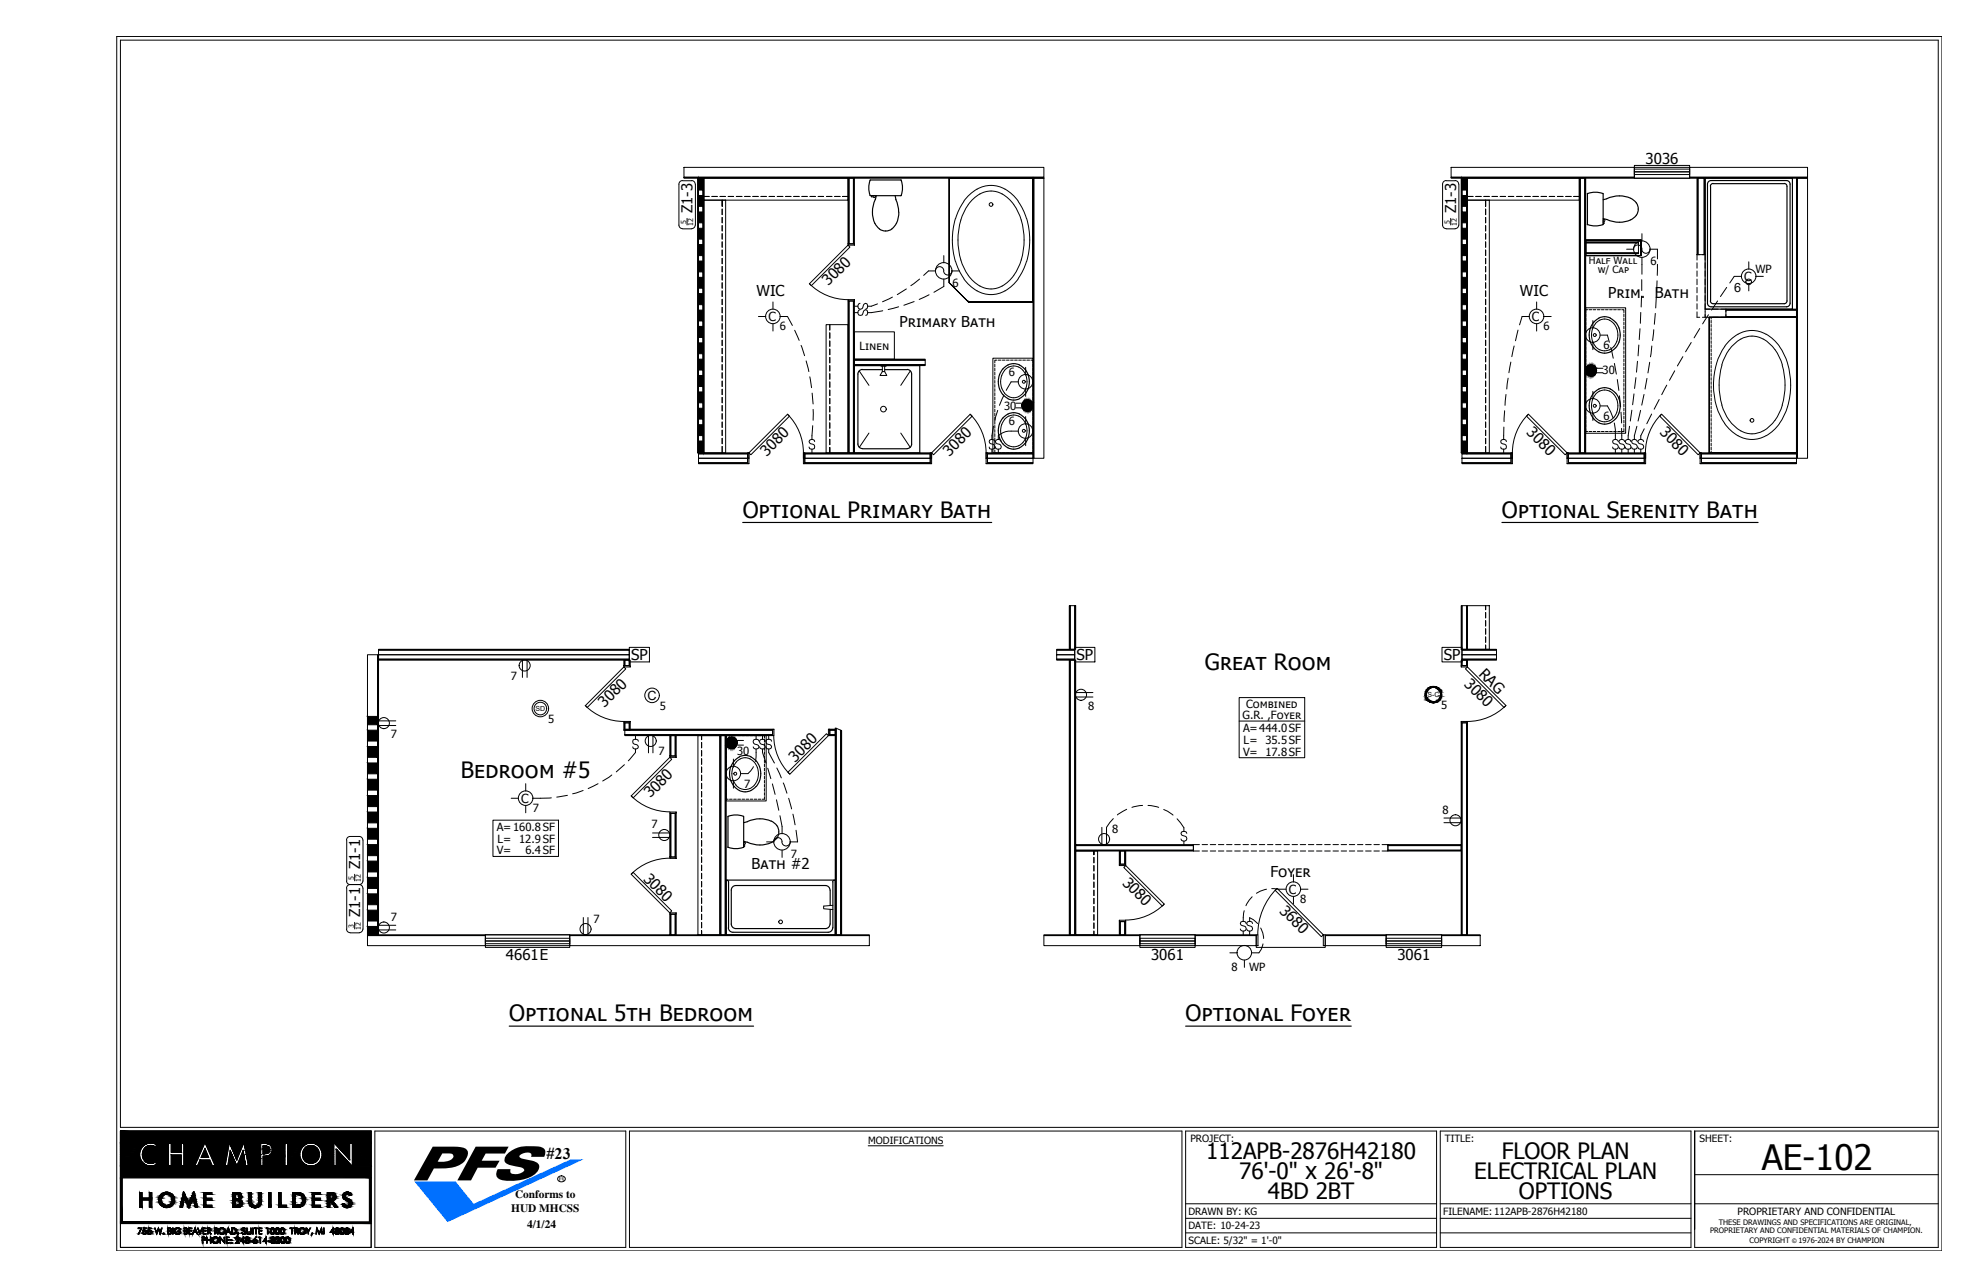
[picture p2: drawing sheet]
<svg xmlns="http://www.w3.org/2000/svg" width="432mm" height="279mm" viewBox="0 0 432 279" stroke-linecap="round" stroke-linejoin="round" font-family="sans-serif">
<defs><g id="words">
<text font-size="7.6" x="384.6" y="255.3">AE-102</text>
<g font-size="4.9">
<text x="162.1" y="113">Optional Primary Bath</text>
<text x="327.9" y="113">Optional Serenity Bath</text>
<text x="263" y="146.3">Great Room</text>
<text x="100.6" y="169.7">Bedroom #5</text>
<text x="111.2" y="223">Optional 5th Bedroom</text>
<text x="258.8" y="223">Optional Foyer</text>
<text x="263.3" y="253">112APB-2876H42180</text>
<text x="270.5" y="257.4">76'-0&quot; x 26'-8&quot;</text>
<text x="321.8" y="257.4">ELECTRICAL PLAN</text>
<text x="327.8" y="253">FLOOR PLAN</text>
<text x="276.8" y="261.7">4BD 2BT</text>
<text x="331.6" y="261.7">OPTIONS</text>
</g>
<text font-size="3.5" x="119.3" y="253">#23</text>
<g font-size="3.3">
<text x="359.2" y="35.7">3036</text>
<text x="151.2" y="46.6" transform="rotate(-90 151.2 46.6)">Z1-3</text>
<text x="317.9" y="46.6" transform="rotate(-90 317.9 46.6)">Z1-3</text>
<text x="165.1" y="64.6">WIC</text>
<text x="180.9" y="62.4" transform="rotate(-45 180.9 62.4)">3080</text>
<text x="331.8" y="64.6">WIC</text>
<text x="351.1" y="65.1">Prim. Bath</text>
<text x="196.4" y="71.4">Primary Bath</text>
<text x="333.1" y="94.6" transform="rotate(45 333.1 94.6)">3080</text>
<text x="362.2" y="94.6" transform="rotate(45 362.2 94.6)">3080</text>
<text x="167.4" y="99.7" transform="rotate(-45 167.4 99.7)">3080</text>
<text x="207.3" y="99.7" transform="rotate(-45 207.3 99.7)">3080</text>
<text x="137.8" y="144.1">SP</text>
<text x="235" y="144.1">SP</text>
<text x="315.2" y="144.1">SP</text>
<text x="319.5" y="149.5" transform="rotate(45 319.5 149.5)">3080</text>
<text x="322.7" y="147.3" transform="rotate(45 322.7 147.3)">RAG</text>
<text x="132" y="154.6" transform="rotate(-45 132 154.6)">3080</text>
<text x="173.6" y="166.5" transform="rotate(-45 173.6 166.5)">3080</text>
<text x="142" y="174.3" transform="rotate(-45 142 174.3)">3080</text>
<text x="78.7" y="189.7" transform="rotate(-90 78.7 189.7)">Z1-1</text>
<text x="140.3" y="192" transform="rotate(45 140.3 192)">3080</text>
<text x="164.1" y="189.7">Bath #2</text>
<text x="277.3" y="191.3">Foyer</text>
<text x="244.9" y="192.9" transform="rotate(45 244.9 192.9)">3080</text>
<text x="78.7" y="200.3" transform="rotate(-90 78.7 200.3)">Z1-1</text>
<text x="279.2" y="199" transform="rotate(45 279.2 199)">3680</text>
<text x="110.4" y="209.6">4661E</text>
<text x="251.3" y="209.6">3061</text>
<text x="305.1" y="209.6">3061</text>
</g>
<g font-size="2.8">
<text x="378.5" y="63.8">6</text>
<text x="141.4" y="152.8">C</text>
</g>
<g font-size="2.7">
<text x="380.8" y="61.3">C</text>
<text x="167.8" y="70.1">C</text>
<text x="334.4" y="70.1">C</text>
<text x="113.8" y="175.2">C</text>
<text x="281.3" y="195.1">C</text>
</g>
<g font-size="2.5">
<text x="360.3" y="57.9">6</text>
<text x="383.2" y="59.5">WP</text>
<text x="207.9" y="62.6">6</text>
<text x="170.3" y="72.1">6</text>
<text x="187.6" y="76.4">Linen</text>
<text x="336.9" y="72.1">6</text>
<text x="350.1" y="76.2">6</text>
<text x="220.3" y="82">6</text>
<text x="349.8" y="81.7">30</text>
<text x="219.2" y="89.4">30</text>
<text x="220.3" y="92.8">6</text>
<text x="350.1" y="91.7">6</text>
<text x="111.5" y="148.4">7</text>
<text x="144.1" y="155.1">5</text>
<text x="237.5" y="154.9">8</text>
<text x="272" y="154.6">Combined</text>
<text x="314.6" y="154.7">5</text>
<text x="85.3" y="161.1">7</text>
<text x="119.7" y="157.8">5</text>
<text x="271.3" y="156.8">G.R. ,Foyer</text>
<text x="271.4" y="159.8">A=444.0SF</text>
<text x="143.7" y="164.8">7</text>
<text x="160.9" y="164.8">30</text>
<text x="271.4" y="165">V= 17.8SF</text>
<text x="271.5" y="162.4">L= 35.5SF</text>
<text x="162.4" y="172">7</text>
<text x="116.3" y="177.3">7</text>
<text x="314.9" y="177.6">8</text>
<text x="108.5" y="181.4">A=160.8SF</text>
<text x="108.6" y="183.9">L= 12.9SF</text>
<text x="142.2" y="180.8">7</text>
<text x="242.8" y="181.9">8</text>
<text x="108.5" y="186.5">V=</text>
<text x="114.7" y="186.5">6.4SF</text>
<text x="172.6" y="187.2">7</text>
<text x="283.8" y="197.2">8</text>
<text x="85.3" y="201">7</text>
<text x="129.5" y="201.5">7</text>
<text x="268.8" y="211.9">8</text>
<text x="272.7" y="211.9">WP</text>
<text x="112.4" y="261.6">Conforms to</text>
<text x="111.6" y="264.5">HUD MHCSS</text>
<text x="115.1" y="268">4/1/24</text>
</g>
<g font-size="2.2">
<text x="346.9" y="57.7">Half Wall</text>
<text x="348.8" y="59.6">w/ Cap</text>
<text x="189.5" y="249.6">MODIFICATIONS</text>
<text x="259.9" y="249.3">PROJECT:</text>
<text x="315.4" y="249.3">TITLE:</text>
<text x="371" y="249.3">SHEET:</text>
<text x="259.5" y="265.1">DRAWN BY: KG</text>
<text x="259.5" y="268.3">DATE: 10-24-23</text>
<text x="315" y="265.1">FILENAME: 112APB-2876H42180</text>
<text x="379.3" y="265.3">PROPRIETARY AND CONFIDENTIAL</text>
<text x="259.5" y="271.5">SCALE: 5/32&quot; = 1'-0&quot;</text>
</g>
<g font-size="1.6">
<text x="373.3" y="269.2">PROPRIETARY AND CONFIDENTIAL MATERIALS OF CHAMPION.</text>
<text x="375.2" y="267.4">THESE DRAWINGS AND SPECIFICATIONS ARE ORIGINAL,</text>
<text x="381.9" y="271.4">COPYRIGHT</text>
<text x="392.6" y="271.4">1976-2024 BY CHAMPION</text>
</g>
<g font-size="1.5">
<text x="149.8" y="48.8" transform="rotate(-90 149.8 48.8)">5</text>
<text x="151.3" y="49.3" transform="rotate(-90 151.3 49.3)">12</text>
<text x="316.5" y="48.8" transform="rotate(-90 316.5 48.8)">5</text>
<text x="318" y="49.3" transform="rotate(-90 318 49.3)">12</text>
<text x="116.9" y="155.2">SD</text>
<text x="311.6" y="152.1">S-C</text>
<text x="77.3" y="192" transform="rotate(-90 77.3 192)">5</text>
<text x="78.8" y="192.4" transform="rotate(-90 78.8 192.4)">12</text>
<text x="77.3" y="202.5" transform="rotate(-90 77.3 202.5)">3</text>
<text x="78.8" y="202.9" transform="rotate(-90 78.8 202.9)">12</text>
</g>
<text font-size="1.4" x="391.2" y="271.4">©</text>
</g></defs>
<g fill="none" stroke="#000" stroke-width=".25">
<path d="M196.7 39.3a4.3 4.3 0 0 1 0 3.4M196.7 39.3h-6.7a4.3 4.3 0 0 0 0 3.4h6.7M372.2 38.9h19.1v28.6h-19.1zM373.5 39.4a.78 .78 0 0 0-.8 .8v26a.78 .78 0 0 0 .8 .8M373.5 39.4h16.5a.78 .78 0 0 1 .8 .8v26a.78 .78 0 0 1-.8 .8h-16.5M191 48.7l1 1.3M191.3 42.7a8.6 8.6 0 0 0-.8 4.6l.5 1.5M192 50l.6 .3 .7 .1M194.7 50l-.6 .3-.8 .1M195.4 42.7l.2 .9M195.6 43.5a6.5 6.5 0 0 1 .1 5.3M195.7 48.7l-1 1.3"/>
<path d="M346.5 49l.1 .1M346.5 42.3v6.7M346.6 42.2l-.1 .1M346.6 42.2l1.7-.2 1.6 .2M346.6 49l1.7 .3 1.6-.3M349.9 42.2l.1 .1M350 47.7l2.1 .7 1.4 .1M350 42.3l-.1 6.8M353.5 42.8l-1.4 .1-2.1 .7M353.5 42.8a3.7 3.7 0 0 1 4.1 2.5 3 3 0 0 1-3.1 3.1l-1 .1M374 40a.61 .61 0 0 0-.6 .7v25M374 40.1h15.5"/>
<path d="M389.5 40a.61 .61 0 0 1 .6 .7v25M186.5 79.8h14.3v19h-14.3zM349 69.4a2.9 2.9 0 0 1 2.6 0M349 69.5a4.1 4.1 0 0 0-2.1 4.1 4.1 4.1 0 0 0 3.1 3.5h.6l1-.3M351.5 69.5l1.2 .8M352.7 75.9l-1.2 .9M352.7 70.3a4.4 4.4 0 0 1 0 5.6M373.4 65.7a.61 .61 0 0 0 .6 .6h15.5a.61 .61 0 0 0 .6-.6M188.3 98h9.7M192.6 80.7l-4.3-.1a.99 .99 0 0 0-1 1v15.3a1 1 0 0 0 1 1M193.1 80.7h4.9M198 80.6a.99 .99 0 0 1 1 1v15.3a1 1 0 0 1-1 1"/>
<path d="M218.2 81.8a4.2 4.2 0 0 0 1.8 5.2M220 87a2.9 2.9 0 0 0 2.6 0M223.7 80.5a3.1 3.1 0 0 0-3.2-1 3.1 3.1 0 0 0-2.3 2.3M223.7 86.1l-1.1 .9M223.7 91.3a3.2 3.2 0 0 0-3.4-1.1 3.2 3.2 0 0 0-2.2 2.7 3.8 3.8 0 0 0 3.5 5.1l1-.2 1.1-.9M223.7 80.5l.7 1.3M223.7 91.2a4.5 4.5 0 0 1 0 5.7M224.4 81.8a4.5 4.5 0 0 1-.7 4.3M351.5 84.9l1.2 .9M351.6 84.9a3.5 3.5 0 0 0-4.7 3.7 3.5 3.5 0 0 0 4.7 3.7M352.7 91.4l-1.2 .9M352.7 85.8a4.5 4.5 0 0 1 0 5.6"/>
<path d="M162.1 114h54.4M327.9 114h55.9M158.9 178.3v6.6M158.9 178.2v.1M159 178.2a3.9 3.9 0 0 1 3.3 .1v6.7M159.5 167.3a4.7 4.7 0 0 0 0 3.1M159.6 170.4a3.7 3.7 0 0 0 1.8 2.1M160.3 166.1l-.7 1.2M161.4 165.2a2.9 2.9 0 0 1 2.5 0M161.4 165.2l-1.1 .9M163.2 179.4l-.9 .2M163.9 165.2l1.1 .9"/>
<path d="M165 171.7a2.98 2.98 0 0 1-3.6 .9M165.1 166.1a4.4 4.4 0 0 1 0 5.6M168.4 179.3a6.3 6.3 0 0 0-5.3 0M168.4 179.2l1.2 1M158.5 192.1h23.8v11.9h-23.8zM158.6 192.1l.4 .4M158.9 184.9v.1M159 185l1.6 .3 1.7-.3M159 192.5v10M160.6 193.3a.99 .99 0 0 0-1 1v7.4a1 1 0 0 0 1 1M160.7 193.3h19.5a.99 .99 0 0 1 1 1M162.3 183.6l.9 .3"/>
<path d="M169.6 180.2l.3 .7 .1 .7M169.6 182.9a5.5 5.5 0 0 1-6.5 .9M170 181.6l-.1 .7-.3 .7M181.2 194.3v3.4M181.2 198.5v3.2M181.8 192.5v10M182.2 192.1l-.4 .4M181.2 201.7a.99 .99 0 0 1-1 1h-19.5M181.8 202.5a1 1 0 0 1-1 1h-20.8a.99 .99 0 0 1-1-1M111.2 224h53.3M258.8 224h36.2"/>
</g>
<g fill="none" stroke="#000" stroke-width=".22">
<path d="M25.5 8h398.4v265h-398.4zM26.3 8.8h396.8v237.3h-396.8zM149 39.4a.78 .78 0 0 0-.8 .8v8.9M149 39.5h2M149.3 36.5h78.6v2.2h-78.6zM149.3 38.7h78.6v.2h-78.6zM151 39.4a.78 .78 0 0 1 .8 .8M152.3 38.9h.2v59.9h-.2zM152.5 38.9h1v59.9h-1zM152.5 38.9h1M153.5 38.9h.2v59.9h-.2zM153.7 38.9h31.4v4.8h-31.4z"/>
<path d="M185.1 38.9h.2v14.3h-.2zM185.3 38.9h1v14.3h-1zM186.3 38.9h.2v14.3h-.2zM207.2 38.9v22.8l4.2 4.2h14.1v-27h-18.3h18.3v27h-14.1l-4.2-4.2v-22.8h18.3v27h-14.1l-4.2-4.2zM225.5 38.9h.2v61.1h-.2zM225.5 38.9h.1M225.7 38.9h2.2v61.1h-2.2zM315.7 39.4a.78 .78 0 0 0-.8 .8v8.9M315.7 39.5h2M316.8 36.5h40v2.2h-40zM316.8 38.7h40v.2h-40zM317.6 39.4a.78 .78 0 0 1 .8 .8l.1 8.9"/>
<path d="M319 38.9h.2v59.9h-.2zM319.2 38.9h1v59.9h-1zM319.2 38.9h1M320.2 38.9h.1v59.9h-.1zM320.3 38.9h24.5v4.8h-24.5zM344.8 38.9h.2v59.9h-.2zM345 38.9h.9v59.9h-.9zM345.9 38.9h.3v59.9h-.3zM356.8 36.5h12.1v2.4h-12.1zM356.8 36.9h12.1v.6h-12.1zM356.8 37.5h12.1v.6h-12.1zM356.8 36.5v-.4h12.1v.4"/>
<path d="M356.8 38.9h12.1M368.9 36.5h25.7v2.2h-25.7zM368.9 38.7h25.7v.2h-25.7zM370.5 38.9h.2v16.7h-.2zM370.7 38.9h1.3v16.7h-1.3zM372 38.9h.2v16.7h-.2zM392.2 38.9h.2v61.1h-.2zM392.4 38.9h2.2v61.1h-2.2zM148.2 49.1a.78 .78 0 0 0 .8 .8l2 .1M150 47.7v1.4M151.8 49.1a.78 .78 0 0 1-.8 .8M151.8 40.2v8.9"/>
<path d="M153.7 43.7h4.7v55.1h-4.7zM153.7 42.9h1.1M155.4 42.9h1.2M157.2 42.9h1.2M157.6 45v-1.3v1.3M157.6 45.6v1.3M157.6 47.5v1.1M157.6 49.2v1.2M157.6 51v1.2M157.6 52.8v1.2M157.6 54.6v1.2M157.6 56.4v1.2"/>
<path d="M157.6 58.2v1.2M157.6 59.9v1.2M159 42.9h1.1M160.7 42.9h1.3M162.6 42.9h1.1M164.3 42.9h1.2M166.1 42.9h1.2M167.9 42.9h1.2M169.7 42.9h1.2M171.5 42.9h1.2M173.3 42.9h1.2M175 42.9h1.2"/>
<path d="M176.8 42.9h1.2M178.6 42.9h1.2M180.4 42.9h1.2M182.2 42.9h1.2M184 42.9h1.1h-1.1M185.1 53.2h1.4v.3h-1.4zM190.6 42.9l.4 .2 .1-.4h-.9v.3h.5M204.2 59.1a.91 .91 0 0 1 .9-.9 .91 .91 0 0 1 .9 .9M204.3 59.1h-1.6l-1.1 1M206 59.1a.91 .91 0 0 0 .9 .9 .91 .91 0 0 0 .9-.9M206 55.8v1.6M207.9 59.1h1.5"/>
<path d="M208.6 47.7a16.7 16.7 0 0 0 0 9.4M208.6 57.1l.9 2.2 .9 1.5M210.4 44l-.9 1.5-.9 2.2M211.4 44.7a14.3 14.3 0 0 0 0 15.4M211.4 44.7a5.7 5.7 0 0 1 6.9-2.6l1.4 .9 1.6 1.7M213.3 41.3a6.1 6.1 0 0 1 6.1 0M213.3 41.3l-1.8 1.4-1.1 1.2M219.4 41.3l1.8 1.4 1.1 1.2M221.3 44.7a14.3 14.3 0 0 1 0 15.4M222.3 44a15.3 15.3 0 0 1 0 16.8M314.9 49.1a.78 .78 0 0 0 .8 .8l2 .1M316.7 47.7v1.4"/>
<path d="M318.4 49.1a.78 .78 0 0 1-.8 .8M320.3 43.7h4.8v55.1h-4.8zM320.3 42.9h1.3M322.2 42.9h1.1M323.9 42.9h1.2M324.3 45v-1.3v1.3M324.3 45.6v1.3M324.3 47.5v1.1M324.3 49.2v1.2M324.3 51v1.2M324.3 52.8v1.2M324.3 54.6v1.2"/>
<path d="M324.3 56.4v1.2M324.3 58.2v1.2M324.3 59.9v1.2M325.7 42.9h1.2M327.5 42.9h1.2M329.3 42.9h1.2M331.1 42.9h1.2M332.9 42.9h1.2M334.6 42.9h1.2M336.4 42.9h1.2M338.2 42.9h1.2M340 42.9h1.2"/>
<path d="M341.8 42.9h1.2M343.6 42.9h1.2h-1.2M346.2 53h11.5v2.2h-11.5zM346.2 52.8h11.5v.2h-11.5zM346.2 55.2h11.5v.2h-11.5zM346.2 52.4v3.4h12.1v-3.4v3.4h-12.1v-3.4h12.1v3.4h-12.1v-3.4h12.1zM346.2 55.8h.1M350.2 47.9l.2 .2-.2 .7h-.2v-.9h.2M355.1 54.4h1.6M356.6 54.4a.91 .91 0 0 1 .9-.9 .91 .91 0 0 1 .9 .9M358.3 55.8h.1M358.4 54.4a.91 .91 0 0 0 .9 .9 .91 .91 0 0 0 .9-.9"/>
<path d="M358.4 51v1.6M358.4 56.2v3.7M360.3 54.4h1.5v2.1M361.8 57.7v2.4M370.5 55.6v1.2M370.5 57.4v1.1M370.5 59.1v1.2M370.5 55.6h.6M371.6 55.6h.6v1.2M372.2 57.4v1.1M372.2 59.1v1.2M381.8 57.2v1.6"/>
<path d="M157.6 61.7v1.2M157.6 63.5v1.2M157.6 65.3v1.2M157.6 67.1v1.2M157.6 68.9v1.2M157.6 70.7v1.1M157.6 72.4v1.3M157.6 74.3v1.1M157.6 76v1.2M157.6 77.8v1.2M157.6 79.6v1.2M165.6 69.1h1.6"/>
<path d="M168.7 65.9v1.6M168.7 70.7v1.6M170.3 69.1h1.6l1.1 1.9M173.5 72.1l1 2.2M174.9 75.4l.7 2.2M176 78.8l.6 2.3M176.7 61.9a11.9 11.9 0 0 0 8.4 3.5M176.7 61.9l8.4-8.4 .4 .4-8.4 8.5zM180.3 70.9h4.8v27.9h-4.8zM181.1 70.9v1.2M181.1 72.6v1.2M181.1 74.4v1.2"/>
<path d="M181.1 76.2v1.2M181.1 78v1.2M181.1 79.8v1.2M185.1 65.4h1.4v.3h-1.4zM185.1 65.7h.2v33.1h-.2zM185.3 65.7h1v33.1h-1zM186.3 65.7h.2v33.1h-.2zM186.5 78.6h15.5v1h-15.5zM186.5 79.6h15.5v.2h-15.5zM186.5 78.4h15.5v.2h-15.5zM186.5 72.4h8.7v6h-8.7zM186.5 66.8h.8"/>
<path d="M186.5 68.2h.8M187.7 66.2a.64 .64 0 0 0-.4 .7 .64 .64 0 0 0 .6 .6l.3-.1a1.24 1.24 0 0 1 .8-1.2 .68 .68 0 0 1 .4 .6 .68 .68 0 0 1-.4 .7M187.7 67.6a.63 .63 0 0 0-.4 .6 .63 .63 0 0 0 .4 .6l.5-.1a1.24 1.24 0 0 1 .8-1.1 .65 .65 0 0 1 .4 .6 .65 .65 0 0 1-.4 .6M191.6 66.3l-1.4 .5h-.8M192.6 79.9v1.2M192.7 67.8l-3.3 .4M193.1 79.9v1.2M193.4 79.8h-1.1v.1h1.1M193.4 79.8v.1M194.8 64.9l-2.1 1M196.2 67l-2.3 .6M197.9 63.1l-2 1.2"/>
<path d="M199.6 65.8l-2.3 .8M200.7 60.9l-1.9 1.5M202.8 64.3l-2.1 1.1M206 60.9v1.6l-2.1 1.3M210.4 60.8a6.8 6.8 0 0 0 9 2.7l1.4-1 1.5-1.7M211.4 60.1a5.7 5.7 0 0 0 6.9 2.5l1.4-.8 1.6-1.7M211.4 65.9h.1M216.7 78.2h8.8v20.6h-8.8zM217.2 79.5v.6M217.6 78.6h-.4v.6M217.9 78.6h.6M218.8 78.6h.6"/>
<path d="M219.7 78.6h.6M220.6 78.6h.6M221.5 78.6h.6M222.4 78.6h.6M223.3 78.6h.6M224.2 78.6h.5M225 78.6h.5v.6M225.5 65.9h.1M225.5 79.5v.6M324.3 61.7v1.2M324.3 63.5v1.2M324.3 65.3v1.2"/>
<path d="M324.3 67.1v1.2M324.3 68.9v1.2M324.3 70.7v1.1M324.3 72.4v1.3M324.3 74.3v1.1M324.3 76v1.2M324.3 77.8v1.2M324.3 79.6v1.2M329.8 79l-.4 2.4M330.5 75.5l-.5 2.4M331.4 72.1l-.6 2.3M333.8 69.1h-1.5l-.6 1.8"/>
<path d="M335.4 65.9v1.6M335.4 70.7v1.6M337 69.1h1.6M346.2 67.2h8.7v27.4h-8.7zM346.2 68.5v.6M346.2 69.4v.6M346.2 70.3v.6M346.2 71.2v.6M346.2 72.1v.6M346.2 73v.6M346.2 73.9v.6M346.2 74.8v.6"/>
<path d="M346.2 75.7v.6M346.2 76.6v.6M346.2 77.5v.6M346.2 78.4v.6M346.2 79.2v.6M346.6 67.6h-.4v.6M346.9 67.6h.6M347.7 70v1.5M347.7 74.7v1.6M347.8 67.6h.6M348.3 75.6a2.59 2.59 0 0 0 4 0M348.3 70.7a3.9 3.9 0 0 0 0 4.9"/>
<path d="M348.7 67.6h.6M349.2 69.9l-.9 .7M349.2 69.9a2.39 2.39 0 0 1 2.1 0M349.3 73.2h1.6l.4 1.5M349.6 67.6h.6M350.5 67.6h.6M351.3 69.9l1 .7M351.4 67.6h.6M351.6 75.9l.6 2.3M352.3 67.6h.5M352.3 70.7a3.9 3.9 0 0 1 0 4.9M352.4 79.3l.4 2.4"/>
<path d="M353.1 67.6h.6M354 67.6h.5v.6M354.5 68.5v.6M354.5 69.4v.6M354.5 70.3v.6M354.5 71.2v.6M354.5 72.1v.6M354.5 73v.6M354.5 73.9v.6M354.5 74.8v.6M354.5 75.7v.6M354.5 76.6v.6"/>
<path d="M354.5 77.5v.6M354.5 78.4v.6M354.5 79.2v.6M357.5 78.9l-.2 2.3M357.8 75.3l-.2 2.4M358 71.8l-.2 2.3M358.2 68.2l-.1 2.4M358.4 64.6l-.1 2.4M358.4 61v2.4M360.1 79.1l-.4 2.3M360.6 75.5l-.3 2.4M361 72l-.2 2.3"/>
<path d="M361.4 68.4l-.3 2.4M361.6 64.9l-.2 2.3M361.7 61.3v2.4M367.4 77.9l-1.2 2M369.2 74.8l-1.2 2M370.5 60.9v1.2M370.5 62.7v1.2M370.5 64.5v1.2M370.5 66.3v1.2M370.5 68.1v1.2h.6M371.1 71.7l-1.3 2M371.6 69.3h1.7"/>
<path d="M372.2 60.9v1.2M372.2 62.7v1.2M372.2 64.5v1.2M372.2 66.3v3M372.2 67.5h1.1M373 68.7l-1.3 2M373.1 69.3h19.1v29.5h-19.1v-29.5h19.1v29.5v-29.5h-19.1v29.5h19.1h-19.1zM373.5 69.3v.3M373.5 69.9v.6M373.5 70.8v.6M373.5 71.7v.6M373.5 72.6v.6"/>
<path d="M373.5 73.5v.6M373.5 74.4v.6M373.5 75.3v.6M373.5 76.2v.6M373.5 77v.6M373.5 77.9v.7M373.5 78.9v.6M373.5 79.8v.5M373.9 69.3h1.2M373.9 67.5h1.2M374.7 79.3a16.7 16.7 0 0 0 0 9.5M374.9 65.7l-1.3 2"/>
<path d="M375.7 67.5h1.1v.6M375.9 79.6a8.2 8.2 0 0 1 6-6.2 6.7 6.7 0 0 1 6.2 4l1 2.2M375.9 79.7a15.5 15.5 0 0 0 0 8.7M376.5 75.6l-.9 1.5-.9 2.2M376.8 67.7h15.4v1.4h-15.4zM376.8 67.5h15.4v.2h-15.4zM376.8 69.1h15.4v.2h-15.4zM376.8 68.7v.6h-1.1M376.9 62.7l-1.3 2M380.2 60.3h-1.6l-1 1.5M381.8 61.9v1.6M383.4 60.3h1.5"/>
<path d="M385.5 73a6.6 6.6 0 0 0-8.7 2.2l-.3 .4M385.6 72.9l1.8 1.4 1.1 1.3M388.4 75.6l1.2 2.1 .6 1.6M389.1 79.7a15.5 15.5 0 0 1 0 8.7M390.2 79.3a16.7 16.7 0 0 1 0 9.5M392.2 69.3h.1M152.5 99.1h10.7v.9h-10.7zM152.5 98.8h10.7v.3h-10.7zM157.6 81.4v1.2M157.6 83.2v1.2M157.6 85v1.1M157.6 86.7v1.2"/>
<path d="M157.6 88.5v1.2M157.6 90.3v1.2M157.6 92.1v1.2M157.6 93.9v1.2M157.6 95.7v1.2M157.6 97.5v1.3M163.2 98.8h.3v1.2h-.3zM171.9 90.4a11.9 11.9 0 0 1 3.5 8.4M171.9 90.4l.4 .4-8.4 8.5-.4-.5zM175.4 98.8h.3v1.2h-.3zM175.7 99.1h27.4v.9h-27.4zM175.7 98.8h27.4v.3h-27.4z"/>
<path d="M176.8 82.3l.4 2.3M177.2 98v.8M177.3 85.8l.2 2.4M177.4 92.9l-.2 3M177.5 89.4v2.3M177.8 96.4v-.3a.69 .69 0 0 0-1.2 .3l.4 .5 .5 .1a.67 .67 0 0 1 .3 .9 .72 .72 0 0 1-1.2-.3M181.1 97.7v1.1v-1.1M181.1 81.6v1.2M181.1 83.4v1.1M181.1 85.1v1.3M181.1 87v1.1M181.1 88.7v1.2"/>
<path d="M181.1 90.5v1.2M181.1 92.3v1.2M181.1 94.1v1.2M181.1 95.9v1.2M187.6 81l2.1 3.1M189.7 94.5l-2.1 3.2M192.6 81.1h.5l.5 .9h-1.5zM196.6 94.5l2.1 3.2M198.7 81l-2.1 3.1M203.1 98.8h.3v1.2h-.3zM211.8 90.4a11.9 11.9 0 0 1 3.5 8.4M211.8 90.4l.4 .4-8.4 8.5-.4-.5z"/>
<path d="M215.3 98.8h.3v1.2h-.3zM215.6 99.1h9.9v.9h-9.9zM215.6 98.8h9.9v.3h-9.9zM216.5 98v.8M216.9 93l-.4 2.9M217.2 96.4a.63 .63 0 0 0-.6-.5 .63 .63 0 0 0-.7 .5l.1 .3 1 .5 .2 .4a.63 .63 0 0 1-.6 .5 .63 .63 0 0 1-.7-.5M217.2 80.4v.6M217.2 81.3v.6M217.2 82.2v.6M217.2 83.1v.6M217.2 83.9v.6M217.2 84.8v.6"/>
<path d="M217.2 85.7v.7M217.2 86.7v.5M217.2 87.5v.6M217.2 88.4v.6M217.2 89.3v.6M217.2 90.2v.6M217.2 91.1v.6M217.2 92v.6M217.2 92.9v.6M217.2 93.8v.6M217.2 94.7v.6M217.2 95.6v.6"/>
<path d="M217.2 96.5v.6M217.2 97.4v.6M217.2 98.3v.5h.4M217.8 89.6l-.6 2.3M217.9 98.8h.6M217.9 98v.8M218.6 96.4a.66 .66 0 0 0-.7-.5 .66 .66 0 0 0-.6 .5l.3 .5 .8 .3 .2 .4a.66 .66 0 0 1-.7 .5 .66 .66 0 0 1-.6-.5M218.8 98.8h.6M219.2 86.3l-1 2.2M219.3 80.8a2.59 2.59 0 0 1 4 0M219.3 85.8l.9 .8M219.3 91.6a2.78 2.78 0 0 1 3-.8 2.78 2.78 0 0 1 1.8 2.5 3.2 3.2 0 0 1-3.3 4.2l-.8-.3-.7-.6"/>
<path d="M219.3 80.9a3.9 3.9 0 0 0 0 4.9M219.3 91.6a4 4 0 0 0 0 5M219.7 98.8h.6M220.2 86.6a2.39 2.39 0 0 0 2.1 0M220.6 98.8h.6M221.5 98.8h.6M221.7 88h3.7M221.7 89h3.7M222.3 94.1a5.8 5.8 0 0 0-3.9 .6l-.5 .4v.8M222.3 83.4h-1.6l-1 1.8M222.4 98.8h.6M223.3 98.8h.6"/>
<path d="M223.3 80.9a3.8 3.8 0 0 1-.9 5.7M223.9 80.2v1.5M223.9 84.9v1.6M223.9 90.9v1.6M223.9 95.7v1.6M224.2 98.8h.5M225.5 98.3v.5h-.5M225.5 80.4v.6M225.5 81.3v.6M225.5 82.2v.6M225.5 83.1v.6M225.5 83.9v.6"/>
<path d="M225.5 84.8v.6M225.5 85.7v.7M225.5 86.7v.5M225.5 87.5v.6M225.5 88.4v.6M225.5 89.3v.6M225.5 90.2v.6M225.5 91.1v.6M225.5 92v.6M225.5 92.9v.6M225.5 93.8v.6M225.5 94.7v.6"/>
<path d="M225.5 95.6v.6M225.5 96.5v.6M225.5 97.4v.6M319.2 99.1h10.7v.9h-10.7zM319.2 98.8h10.7v.3h-10.7zM324.3 81.4v1.2M324.3 83.2v1.2M324.3 85v1.1M324.3 86.7v1.2M324.3 88.5v1.2M324.3 90.3v1.2M324.3 92.1v1.2"/>
<path d="M324.3 93.9v1.2M324.3 95.7v1.2M324.3 97.5v1.3M328.3 98v.8M328.3 93.2v2.7M328.5 89.7l-.2 2.3M328.8 86.1l-.3 2.4M328.8 96.4v-.3a.69 .69 0 0 0-1.2 .3l.1 .3 .8 .3a.67 .67 0 0 1 .3 .9 .72 .72 0 0 1-1.2-.3M329.2 82.6l-.3 2.3M329.9 98.8h.3v1.2h-.3zM333.2 90.8l.5-.4 8.4 8.4-.4 .5zM333.6 90.4a11.9 11.9 0 0 0-3.4 8.4"/>
<path d="M342.1 98.8h.3v1.2h-.3zM342.4 99.1h16.5v.9h-16.5zM342.4 98.8h16.5v.3h-16.5zM346.2 93.6v.6h.4M346.2 80.1v.6M346.2 81v.6M346.2 81.9v.6M346.2 82.8v.6M346.2 83.7v.6M346.2 84.6v.6M346.2 85.5v.6M346.2 86.4v.6"/>
<path d="M346.2 87.3v.6M346.2 88.2v.6M346.2 89.1v.6M346.2 90v.6M346.2 90.8v.6M346.2 91.7v.6M346.2 92.6v.6M346.2 81.4h3.7M346.2 80.4h3.7M346.9 94.2h.6M347.7 90l.6 1.1M347.7 85.4v1.6"/>
<path d="M347.7 90.2v1.6M347.8 94.2h.6M348.3 91.1a2.59 2.59 0 0 0 4 0M348.3 86.1a2.59 2.59 0 0 1 4 0M348.3 86.1a4 4 0 0 0-.6 3.9M348.7 94.2h.6M349.3 88.6h1.6l1.2 2.6M349.6 94.2h.6M350.5 94.2h.6M351.4 94.2h.6M352.3 94.2h.5M352.3 86.1a4 4 0 0 1 .7 3.9"/>
<path d="M352.4 92.3l.2 1.5v2.1M352.6 98v.8M352.9 90l-.6 1.1M353.1 82.8l.3 2.4M353.1 94.2h.6M353.3 96.4a.63 .63 0 0 0-.6-.5 .63 .63 0 0 0-.7 .5l.1 .3 1 .5 .2 .4a.63 .63 0 0 1-.6 .5 .63 .63 0 0 1-.7-.5M353.5 86.4l.3 2.4M353.9 90l.1 2.3M354 93.5v2.4M354 98v.8M354.5 80.1v.6M354.5 81v.6"/>
<path d="M354.5 81.9v.6M354.5 82.8v.6M354.5 83.7v.6M354.5 84.6v.6M354.5 85.5v.6M354.5 86.4v.6M354.5 87.3v.6M354.5 88.2v.6M354.5 89.1v.6M354.5 90v.6M354.5 90.8v.6M354.5 91.7v.6"/>
<path d="M354.5 92.6v.6M354.5 93.6v.6h-.5M354.7 96.4a.66 .66 0 0 0-.7-.5 .66 .66 0 0 0-.6 .5l.3 .5 .8 .3 .2 .4a.66 .66 0 0 1-.7 .5 .66 .66 0 0 1-.6-.5M355.4 98v.8M355.7 93l-.3 2.9M356 96.4l-.1-.3a.69 .69 0 0 0-1.1 .3l.3 .5 .6 .1a.67 .67 0 0 1 .2 .9 .72 .72 0 0 1-1.1-.3M356.2 89.5l-.3 2.4M356.7 86l-.3 2.3M356.8 98v.8M357.1 82.4l-.3 2.4M357.3 93l-.5 2.1v.8M357.4 96.4a.63 .63 0 0 0-.6-.5 .63 .63 0 0 0-.6 .5l.1 .3 1 .5 .1 .4a.63 .63 0 0 1-.6 .5 .63 .63 0 0 1-.6-.5"/>
<path d="M358.1 89.6l-.5 2.3M358.2 98v.8M358.8 96.4a.66 .66 0 0 0-.6-.5 .66 .66 0 0 0-.7 .5l.2 .3 1 .5 .1 .4a.66 .66 0 0 1-.6 .5 .66 .66 0 0 1-.7-.5M358.9 86.1l-.5 2.3M358.9 98.8h.3v1.2h-.3zM358.9 93.6l-.7 1.5v.8M359.5 82.6l-.4 2.3M360.6 90.4l-1.1 2.1M362.2 87.2l-1.1 2.1M362.3 90.8l.5-.4 8.3 8.4-.4 .5zM362.7 90.4a11.9 11.9 0 0 0-3.5 8.4M363.9 84.1l-1.1 2"/>
<path d="M365.6 80.9l-1.2 2.1M371.1 98.8h.3v1.2h-.3zM371.4 99.1h20.8v.9h-20.8zM371.4 98.8h20.8v.3h-20.8zM373.5 80.6v.6M373.5 81.5v.6M373.5 82.4v.6M373.5 83.3v.6M373.5 84.2v.6M373.5 85.1v.6M373.5 86v.6M373.5 86.9v.6"/>
<path d="M373.5 87.8v.6M373.5 88.7v.6M373.5 89.6v.6M373.5 90.5v.6M373.5 91.4v.5M373.5 92.2v.6M373.5 93.1v.6M373.5 94v.6M373.5 94.9v.6M373.5 95.8v.6M373.5 96.7v.6M373.5 97.6v.6"/>
<path d="M373.5 98.5v.3M374.7 88.7a10.5 10.5 0 0 0 4.7 6.4M375.9 88.4a8.2 8.2 0 0 0 6 6.3 6.7 6.7 0 0 0 6.2-4l1-2.3M379.4 95.1a6.1 6.1 0 0 0 6.1 0M390.2 88.7a10.9 10.9 0 0 1-4.6 6.4M392.2 98.8h.1M152.5 100h10.7v1h-10.7zM152.5 101h10.7v.2h-10.7zM163.2 100h.3v1.2h-.3zM175.4 100h.3v1.2h-.3zM175.7 100h27.4v1h-27.4zM175.7 101h27.4v.2h-27.4z"/>
<path d="M203.1 100h.3v1.2h-.3zM215.3 100h.3v1.2h-.3zM215.6 100h9.9v1h-9.9zM215.6 101h9.9v.2h-9.9zM319.2 100h10.7v1h-10.7zM319.2 101h10.7v.2h-10.7zM329.9 100h.3v1.2h-.3zM342.1 100h.3v1.2h-.3zM342.4 100h16.5v1h-16.5zM342.4 101h16.5v.2h-16.5zM358.9 100h.3v1.2h-.3zM371.1 100h.3v1.2h-.3z"/>
<path d="M371.4 100h20.8v1h-20.8zM371.4 101h20.8v.2h-20.8zM233.4 132.2h.2v9.5h-.2zM233.6 132.2h1v9.5h-1zM234.6 132.2h.2v9.5h-.2zM319 132.2h.2v9.5h-.2zM319.2 132.2h1v9.5h-1zM320.2 132.2h.1v9.5h-.1zM320.3 132.2h4.8v9.5h-4.8zM324.3 133.1v-.9v.9M324.3 133.7v1.2M324.3 135.5v1.2"/>
<path d="M324.3 137.2v1.2M324.3 139v1.2M80.2 142.9h2.2v61.1h-2.2zM82.4 142.9h.2v61.1h-.2zM82.6 142.9h54.8v1h-54.8zM82.6 143.9h54.8v.2h-54.8zM82.6 141.9h54.8v1h-54.8zM82.6 141.7h54.8v.2h-54.8zM82.7 158.4h3.7M82.7 157.4h3.7M114 144.2v3.7M115.1 144.2v3.7"/>
<path d="M127.7 154a11.9 11.9 0 0 0 8.5 3.5M136.2 144.1h.2v1.2h-.2zM136.2 157.8h.2v1.6h-.2zM136.2 145.3h1.4v.3h-1.4zM136.2 157.5h1.4v.3h-1.4zM136.2 145.6l.4 .4-8.4 8.4-.4-.4zM136.4 159.4h32.3v1h-32.3zM136.4 159.2h32.3v.2h-32.3zM136.4 144.1h1v1.2h-1zM136.4 157.8h1v1.6h-1zM137.4 144.1h.2v1.2h-.2zM137.4 157.8h.2v1.6h-.2z"/>
<path d="M137.4 141.3h4.4v3.2h-4.4zM168.7 159.2h.3v1.4h-.3zM180.8 159.2h.3v1.4h-.3zM181.1 159.4h1.2v1h-1.2zM181.1 159.2h1.2v.2h-1.2zM182.3 158.9l.2 .1v45h-.2zM182.5 159l1 .4v44.6h-1zM183.5 159.4l.2 .1v44.5h-.2zM230.7 142.9h3.9v1h-3.9zM230.7 143.9h3.9v.2h-3.9zM230.7 141.9h3.9v1h-3.9zM230.7 141.7h3.9v.2h-3.9z"/>
<path d="M233.4 144.1h.2v59.9h-.2zM233.6 144.1h1v59.9h-1zM234.6 144.1h.2v59.9h-.2zM234.6 141.3h4.4v3.2h-4.4zM235 152.1h3.6M235 151.2h3.6M270.5 152.3h14.3v13.1h-14.3zM270.5 157.4h14.3M314.8 141.3h4.4v3.2h-4.4zM319 145.3h1.3v.3h-1.3zM319 157.5h1.3v.3h-1.3zM319 144.1h.2v1.2h-.2z"/>
<path d="M319 157.8h.2v46.2h-.2zM319.2 142.9h7.5v1h-7.5zM319.2 143.9h7.5v.2h-7.5zM319.2 144.1h1v1.2h-1zM319.2 157.8h1v46.2h-1zM319.2 141.9h7.5v1h-7.5zM319.2 141.7h7.5v.2h-7.5zM319.9 146l.4-.4 8.5 8.4-.5 .4zM320.2 144.1h.1v1.2h-.1zM320.2 157.8h.1v46.2h-.1zM324.3 140.8v.9M328.7 154a11.9 11.9 0 0 1-8.4 3.5"/>
<path d="M107.6 179h14.3v7.9h-14.3zM111.6 174.2h1.6M114.8 171.1v1.6M114.8 175.9v1.5M120.4 174.2h-4M123.9 173.6l-2.4 .4M127.3 172.6l-2.3 .7M130.6 171.1l-2.2 1M133.6 169.2l-2 1.3M136.3 166.9l-1.8 1.6M136.4 160.4h32.3v.2h-32.3zM137.8 173.7a11.9 11.9 0 0 0 8.4 3.5"/>
<path d="M137.8 173.7l8.4-8.4 .4 .4-8.4 8.5zM138.7 163.5v.8l-1.5 1.8M138.7 160.6v.8M139.4 161.8a.62 .62 0 0 0-.9-.4 .62 .62 0 0 0-.3 .9l.8 .3 .4 .4a.63 .63 0 0 1-.7 .5 .63 .63 0 0 1-.6-.5M141.6 160.7v3.6M142.5 160.7v3.6M146.2 160.6h.2v4.4h-.2zM146.2 177.5h.2v9.6h-.2zM146.2 165h1.4v.3h-1.4zM146.2 177.2h1.4v.3h-1.4zM146.4 160.6h1v4.4h-1zM146.4 177.5h1v9.6h-1z"/>
<path d="M147.4 160.6h.2v4.4h-.2zM147.4 177.5h.2v9.6h-.2zM152.4 160.6h4.7v43.4h-4.7zM153.2 160.6v.9M153.2 162.1v1.1M153.2 163.8v1.2M153.2 165.6v1.2M153.2 167.4v1.2M153.2 169.2v1.2M153.2 171v1.2M153.2 172.8v1.1M153.2 174.5v1.3"/>
<path d="M153.2 176.4v1.1M153.2 178.1v1.2M153.2 179.9v1.2M157.1 160.6h.3v43.4h-.3zM157.4 160.6h.9v43.4h-.9zM158.3 160.6h.2v43.4h-.2zM158.5 173.9v.6h.5M158.5 160.6h8.8v14.2h-8.8zM158.5 161.4v.6M158.5 162.3v.6M158.5 163.2v.6M158.5 164.1v.6"/>
<path d="M158.5 165v.6M158.5 165.9v.6M158.5 166.8v.5M158.5 167.7v.6M158.5 168.6v.6M158.5 169.5v.6M158.5 170.3v.6M158.5 171.2v.6M158.5 172.1v.6M158.5 173v.6M158.6 162.6h3.7M158.6 161.6h3.7"/>
<path d="M159 160.6h-.5v.5M159.3 160.6h.6M159.3 174.5h.6M160 167.5a4.2 4.2 0 0 0 0 2.8M160 170.3a2.99 2.99 0 0 0 1.6 1.8M160 167.5a2.7 2.7 0 0 1 2.7-2.1 2.7 2.7 0 0 1 2.6 2.1 3.7 3.7 0 0 1-1.6 4.6M160.1 165.7v1.6M160.1 170.5v1.5M160.1 160.6h.6M160.1 174.5h.6M161 160.6h.7M161 174.5h.7"/>
<path d="M161.6 172.1a2.39 2.39 0 0 0 2.1 0M162 160.6h.6M162 174.5h.6M162.9 160.6h.5M162.9 174.5h.5M163.7 160.6h.6M163.7 174.5h.6M164.5 167.3l-1.2 1.6h-1.6M164.6 160.6h.6M164.6 174.5h.6M165.1 163.5l-.2 2.7M165.1 160.6v.8"/>
<path d="M165.5 160.6h.6M165.5 174.5h.6M165.7 161.8a.62 .62 0 0 0-.8-.4 .62 .62 0 0 0-.4 .9l1.1 .4 .1 .3a.66 .66 0 0 1-.6 .5 .66 .66 0 0 1-.7-.5M166.4 160.6h.5v.5M166.5 160.6v.8M166.5 163.5v.8l.7 2.2M166.9 161.4v.6M166.9 162.3v.6M166.9 163.2v.6M166.9 164.1v.6M166.9 165v.6M166.9 165.9v.6"/>
<path d="M166.9 166.8v.5M166.9 167.7v.6M166.9 168.6v.6M166.9 169.5v.6M166.9 170.3v.6M166.9 171.2v.6M166.9 172.1v.6M166.9 173v.6M166.9 173.9v.6h-.5M167 161.8a.6 .6 0 0 0-.8-.4 .6 .6 0 0 0-.3 .9l1.1 .4v.6a.69 .69 0 0 1-1.2-.3M167.6 167.7l.7 2.3M167.8 163.5v.8l1.3 2.2"/>
<path d="M167.8 160.6v.8M168.4 161.8a.62 .62 0 0 0-.8-.4 .62 .62 0 0 0-.3 .9l.8 .3 .3 .4a.63 .63 0 0 1-.6 .5 .63 .63 0 0 1-.6-.5M168.6 171.1l.6 2.3M168.9 160.5a11.9 11.9 0 0 0 3.5 8.5M169.5 174.6l.5 2.3M169.6 167.6l1 2.2M170.3 178.1l.4 2.3v1.6M171 170.9l.8 2.2M172 168.6l8.4-8.5 .4 .5-8.4 8.4zM172.2 174.2l.6 2.4M173.1 177.7l.5 2.3M181.1 160.4h1.2v.2h-1.2z"/>
<path d="M243 178.7l-1.4 1.9v3.7M246 176.7l-2.1 1.2M249.4 175.8l-2.3 .4M250.6 175.8l2.3 .4M254 176.7l.9 .4 1.2 .8M257 178.7l1.4 2v.8M315.2 178.6h3.7M315.2 179.6h3.7M75.6 183.4a.78 .78 0 0 1 .8-.8h2a.78 .78 0 0 1 .8 .8M75.6 192.3a.78 .78 0 0 0 .8 .8M75.7 183.4v8.9M75.7 193.9v8.9"/>
<path d="M76.4 193.1a.78 .78 0 0 0-.8 .8M76.5 193.1h1.9M77.4 190.8v1.5M78.4 193.1a.78 .78 0 0 1 .8 .8M79.2 192.3a.78 .78 0 0 1-.8 .8M79.2 183.4v8.9M79.2 193.9v8.9M137.8 190.8l.4-.4 8.4 8.4-.4 .5zM142.5 181.8h3.6M142.5 182.8h3.6M146.2 187.3a11.9 11.9 0 0 0-8.4 3.5M146.2 199.6h.2v4.4h-.2z"/>
<path d="M146.2 199.3h1.4v.3h-1.4zM146.2 187.1h1.4v.3h-1.4zM146.4 199.6h1v4.4h-1zM147.4 199.6h.2v4.4h-.2zM153.2 181.7v1.2M153.2 183.5v1.2M153.2 185.3v1.2M153.2 187.1v1.2M153.2 188.8v1.2M153.2 190.6v1.2M153.2 192.4v1.2M153.2 194.2v1.2"/>
<path d="M153.2 196v1.2M153.2 197.8v1.2M153.2 199.6v1.1M162.5 183.8l.2 .2-.2 .3M162.6 183.9h-.3v.8h.3v-.4M167.3 183.8h1.7M168.9 183.7a.89 .89 0 0 1 .9-.9 .89 .89 0 0 1 .9 .9 .91 .91 0 0 0 .9 1 .91 .91 0 0 0 .9-1M170.7 185.6v1.6M173.8 181.2l.3 2.6h-1.6M179.8 197.7v.7M179.9 198.4l1.9 .1M181.8 197.6l-1.9 .2"/>
<path d="M234.8 185.8h4.8v18.2h-4.8zM234.8 184.6h25.7v1h-25.7zM234.8 185.6h25.7v.2h-25.7zM234.8 184.4h25.7v.2h-25.7zM238.8 186.6v-.8v.8M238.8 187.2v1.1M238.8 188.9v1.2M238.8 190.8v1.1M238.8 192.5v1.2M238.8 194.3v1.2M238.8 196.1v1.2M238.8 197.9v1.2"/>
<path d="M238.8 199.6v1.3M240.5 180.6v3.7M244.3 188.6h1.4v.3h-1.4zM244.3 185.8h.3v2.8h-.3zM244.6 185.8h.9v2.8h-.9zM245.5 185.8h.2v2.8h-.2zM245.7 188.9l8.5 8.5-.5 .4-8.4-8.4zM254.2 197.3a11.9 11.9 0 0 1-8.5 3.5M258.4 183.6v.8M259.1 181.9a.68 .68 0 0 0-.7-.4 .68 .68 0 0 0-.6 .4 1.24 1.24 0 0 0 1.2 .8l.1 .4a.66 .66 0 0 1-.7 .5 .66 .66 0 0 1-.6-.5M261.8 184.4h-1.3v1.4h1.3M262.4 184.4h1.2"/>
<path d="M262.4 185.8h1.2M264.2 184.4h1.2M264.2 185.8h1.2M266 184.4h1.2M266 185.8h1.2M267.8 184.4h1.1M267.8 185.8h1.1M269.5 184.4h1.3M269.5 185.8h1.3M271.4 184.4h1.1M271.4 185.8h1.1M271.6 198.8l-.2 2.3"/>
<path d="M273.1 184.4h1.2M273.1 185.8h1.2M273.3 195.7l-.6 .8-.7 1.2M274.9 184.4h1.2M274.9 185.8h1.2M276.5 194.1l-1.4 .4-.8 .5M276.7 184.4h1.2M276.7 185.8h1.2M277.6 194l3.2 .1M278.4 194.4l.4-.5 10.1 10.1-.4 .5zM278.5 184.4h1.2M278.5 185.8h1.2"/>
<path d="M278.8 193.9a14.3 14.3 0 0 0-4.2 10.1M280.3 184.4h1.2M280.3 185.8h1.2M282.1 184.4h1.2M282.1 185.8h1.2M282.4 190.9v1.6M282.4 195.7v1.6M283.8 184.4h1.2M283.8 185.8h1.2M283.9 194.1h1.6M285.6 184.4h1.2M285.6 185.8h1.2"/>
<path d="M287.4 184.4h1.2M287.4 185.8h1.2M289.2 184.4h1.2M289.2 185.8h1.2M291 184.4h1.2M291 185.8h1.2M292.8 184.4h1.2M292.8 185.8h1.2M294.6 184.4h1.1M294.6 185.8h1.1M296.3 184.4h1.2M296.3 185.8h1.2"/>
<path d="M298.1 184.4h1.2M298.1 185.8h1.2M299.9 184.4h1.2M299.9 185.8h1.2M301.7 184.4h1.3M303 184.6h16v1h-16zM303 185.6h16v.2h-16zM303 184.4h16v.2h-16zM303 184.4v1.4h-1.3M75.6 202.8a.78 .78 0 0 0 .8 .8M76.5 203.6h1.9M77.4 201.3v1.5"/>
<path d="M79.2 202.8a.78 .78 0 0 1-.8 .8M80.2 204.2h25.8v2.2h-25.8zM80.2 204h25.8v.2h-25.8zM80.2 204h2.2M82.7 202h3.7M82.7 203h3.7M106 204h18.4v2.4h-18.4zM106 205.4h18.4v.6h-18.4zM106 204.8h18.4v.6h-18.4zM106 206.4v.4h18.4v-.4M106 204h18.4M124.4 204.2h65.4v2.2h-65.4z"/>
<path d="M124.4 204h65.4v.2h-65.4zM127.3 200.3v3.6M128.4 200.3v3.6M153.2 203.2v.8v-.8M153.2 201.3v1.2M227.9 204.2h20.9v2.2h-20.9zM227.9 204h20.9v.2h-20.9zM238.8 201.5v1.1M238.8 203.2v.8M244.3 200.9h1.4v.3h-1.4zM244.3 201.2h.3v2.8h-.3zM244.6 201.2h.9v2.8h-.9z"/>
<path d="M245.5 201.2h.2v2.8h-.2zM248.8 204h12.1v2.4h-12.1zM248.8 205.4h12.1v.6h-12.1zM248.8 204.8h12.1v.6h-12.1zM248.8 206.4v.4h12.1v-.4M248.8 204h12.1M260.9 204.2h13.3v2.2h-13.3zM260.9 204h13.3v.2h-13.3zM268.5 208h1.6M271.4 203.2v.8M271.7 209.6v1.6M272 201.6a.66 .66 0 0 0-.6-.5 .66 .66 0 0 0-.6 .5 1.31 1.31 0 0 0 1.1 .7l.1 .5a.66 .66 0 0 1-.6 .5 .66 .66 0 0 1-.6-.5"/>
<path d="M272.8 201.1v-.8l.8 .4 .9 .9M272.8 203.2v.8M273.4 201.6a.66 .66 0 0 0-.6-.5 .66 .66 0 0 0-.6 .5 1.31 1.31 0 0 0 1.1 .7l.1 .5a.66 .66 0 0 1-.6 .5 .66 .66 0 0 1-.6-.5M274.2 204h.4v2.4h-.4zM274.2 206.4v.4h15.1v-.4M275.2 202.6l.5 1.1 .1 1.2M275.7 206l-.4 1.2-.5 .8h-1.5M288.9 204h.4v2.4h-.4zM289.3 204.2h13.3v2.2h-13.3zM289.3 204h13.3v.2h-13.3zM302.6 204h12.1v2.4h-12.1zM302.6 205.4h12.1v.6h-12.1z"/>
<path d="M302.6 204.8h12.1v.6h-12.1zM302.6 206.4v.4h12.1v-.4M302.6 204h12.1M314.7 204.2h8.4v2.2h-8.4zM314.7 204h8.4v.2h-8.4zM26.3 246.9h54.7v25.4h-54.7zM26.7 257.1h53.9v9.6h-53.9zM31.1 250.3a2.1 2.1 0 0 1 3-.4v.6a1.92 1.92 0 0 0-3 .9 1.92 1.92 0 0 0 1.8 2.6l.5-.1 .7-.4a.71 .71 0 0 1-.1 .8 .71 .71 0 0 1-.7 .2h-.2a2.5 2.5 0 0 1-2.4-1.4 2.5 2.5 0 0 1 .4-2.8zM36.8 249.6h.6v1.9h2.2v-1.9h.5v4.8h-.5v-2.3h-2.2v2.3h-.6zM44.7 250.7l.9 1.9h-1.7zM44.7 249.4l2.2 5h-.6l-.5-1.2h-2.1l-.6 1.2h-.6zM50.1 249.4l1.6 3.8 1.6-3.8 .9 5h-.6l-.5-3.2-1.4 3.3-1.5-3.3-.5 3.2h-.6z"/>
<path d="M56.9 249.6l1.7 .1 .7 .6 .1 .7-.2 .8-.6 .5-.7 .1a.34 .34 0 0 0-.5 0 .34 .34 0 0 0 0 .5v.9a.37 .37 0 0 1 .1 .5 .37 .37 0 0 1-.5 .1h-.1zM57.4 250.1h.3a.92 .92 0 0 1 1.1 1 .92 .92 0 0 1-1.2 .7h-.2zM62.2 249.6h.6v4.8h-.6zM66.7 250.5l.1-.1a1.89 1.89 0 0 1 2.6 .5 1.89 1.89 0 0 1-.4 2.6 1.89 1.89 0 0 1-2.7-.4l-.3-.8v-.6zM72.9 249.3l3.4 3.9v-3.6h.6v5l-3.5-3.8v3.6h-.5zM81.8 246.9h54.8v25.4h-54.8zM137.4 246.9h120.6v25.4h-120.6zM189.5 250.1h16.4M258.8 246.9h54.8v25.4h-54.8zM314.4 246.9h54.7v25.4h-54.7zM370 246.9h53.1v25.4h-53.1v-25.4v21.4M370 256.4h53.1"/>
<path d="M26.3 267.1h54.7M30.1 268.1h.8l-.6 1.3 .5-1.2h-.7zM30.5 260.3h.5v1.2h1.6v-1.2h.5v3.2h-.5v-1.5h-1.6v1.5h-.5zM31.4 268.1h.5v.1h-.4l-.1 .4a.45 .45 0 0 1 .5 .2 .45 .45 0 0 1-.2 .6 .45 .45 0 0 1-.6-.2l.1-.1 .1 .1a.37 .37 0 0 0 .5-.1 .37 .37 0 0 0-.1-.5 .37 .37 0 0 0-.5 .1zM32.5 268.1h.5v.1h-.4l-.2 .4a.45 .45 0 0 1 .6 .2 .45 .45 0 0 1-.2 .6 .45 .45 0 0 1-.6-.2l.1-.1a.36 .36 0 0 0 .5 .1 .36 .36 0 0 0 0-.6 .36 .36 0 0 0-.5 .1zM33.8 268.1l.4 1 .4-1.1 .4 1.1 .3-1h.1l-.4 1.4-.4-1.2-.4 1.2zM35.6 269.2l.2 .2zM35.8 269.2h.1M35.8 269.3h.1M36.7 268.1a.41 .41 0 0 1 .6 0 .41 .41 0 0 1-.1 .6 .37 .37 0 0 1 .2 .5 .37 .37 0 0 1-.5 .2h-.2zM36.8 268.7l.5 .2-.1 .3-.4 .1zM36.8 268.1l.4 .2v.3h-.4z"/>
<path d="M37.7 268.1h.1v1.3h-.1zM37.7 269.4h.1M38.2 268.3a.7 .7 0 0 1 1.1 0l-.1 .1a.56 .56 0 0 0-.8-.2 .56 .56 0 0 0 .1 .9 .56 .56 0 0 0 .8-.3l-.5-.1h.6a.69 .69 0 0 1-.9 .7 .69 .69 0 0 1-.3-1.1zM40.1 260.1l1.1 2.5 1.1-2.5 .8 3.4h-.1a.42 .42 0 0 1-.5-.5l-.3-1.5-1 2.2-1-2.2-.3 1.5a.35 .35 0 0 1-.1 .5 .35 .35 0 0 1-.5-.1zM40.2 268.1a.4 .4 0 0 1 .6 0 .4 .4 0 0 1-.1 .6 .37 .37 0 0 1 .3 .5 .37 .37 0 0 1-.6 .2h-.2zM40.3 268.7a.34 .34 0 0 1 .6 .3 .34 .34 0 0 1-.6 .3zM40.3 268.1l.5 .2-.1 .3h-.4zM41.2 268.1h.7v.1h-.5v.4h.5v.1h-.5v.6l.5 .1h-.7zM42.6 268l.6 1.4h-.2l-.2-.5h-.5l-.3 .5zM42.6 268.3l.2 .5h-.4zM43.1 268.1h.2l.3 1.1 .5-1.1h.1l-.6 1.4zM44.2 270a.42 .42 0 0 1 .6 .3 .42 .42 0 0 1-.5 .5v.6h-.1z"/>
<path d="M44.3 270.1a.28 .28 0 0 1 .4 .1 .28 .28 0 0 1-.2 .4h-.2zM44.3 268.1h.7v.1h-.5v.4h.5v.1h-.5v.6l.5 .1h-.7zM44.5 260.3h1.8v.4h-1.3v.8h1.3v.5h-1.3v1.1h1.3v.4h-1.8zM45.1 270h.1v.6h.7v-.6h.2v1.4h-.2v-.7h-.7v.7h-.1zM45.3 268.1h.3a.34 .34 0 0 1 .4 .2 .34 .34 0 0 1-.4 .4l.5 .7-.6-.7-.1 .7h-.1zM45.4 268.1a.28 .28 0 0 1 .4 .1 .28 .28 0 0 1-.1 .4h-.3zM46.8 268.1h.3a.34 .34 0 0 1 .4 .2 .34 .34 0 0 1-.3 .4l.4 .7-.6-.7-.1 .7h-.1zM46.9 268.1a.28 .28 0 0 1 .4 .1 .28 .28 0 0 1-.1 .4h-.3zM48 270l.9 1.1v-1.1h.2v1.4l-1-1.1v1.1h-.1zM49.4 270h.6l-.5 .1v.5h.5v.1h-.5v.6l.5 .1h-.6zM49.8 268.3l.3 .5h-.5zM49.9 268l.5 1.4-.3-.5h-.5l-.3 .5z"/>
<path d="M50.4 271.3h.2l-.1 .1zM50.4 270.6l.2 .1-.1 .1zM50.5 268.1a.73 .73 0 0 1 1.1 .6 .73 .73 0 0 1-1.1 .7zM50.7 268.1a.61 .61 0 0 1 .8 .6 .61 .61 0 0 1-.8 .6zM50.8 260.3l1.6 .1 .4 .6-.1 .4-.3 .4a.97 .97 0 0 1 .4 1.3 .97 .97 0 0 1-1.3 .4h-.3a.29 .29 0 0 1-.4 0 .29 .29 0 0 1 0-.4zM51.4 260.7h.1a.51 .51 0 0 1 .7 .5 .51 .51 0 0 1-.7 .5h-.1zM51.4 262l.5 .1a.54 .54 0 0 1 .5 .7 .54 .54 0 0 1-.8 .3h-.2zM51.5 270.2a.46 .46 0 0 1 .7 .1 .46 .46 0 0 1-.3 .6l-.3 .4 .6 .1h-.8l.2-.3a.55 .55 0 0 0 .3-1l-.5 .3zM52 269.2h.1l-.2 .5zM53 268.1l.3-.1 .3 .2h-.5l-.1 .2a.59 .59 0 0 1 .5 .9l-.5 .1-.2-.2a.34 .34 0 0 0 .4 .1 .34 .34 0 0 0 .3-.3l-.1-.1a.49 .49 0 0 1-.4-.8zM53 270.3v.6h-.4zM53.2 270v.9l.1 .1-.3 .4v-.4h-.5z"/>
<path d="M53.6 270.2a.36 .36 0 0 1 .6-.1 .36 .36 0 0 1-.1 .5 .4 .4 0 0 1 .2 .6 .4 .4 0 0 1-.6 0 .4 .4 0 0 1 .1-.6h-.1zM53.8 268.1h.2v.8a.36 .36 0 0 0 .3 .4 .36 .36 0 0 0 .4-.4v-.8h.1v.8a.49 .49 0 0 1-.5 .5 .49 .49 0 0 1-.5-.5zM54.4 260.3a.36 .36 0 0 1 .5 0 .36 .36 0 0 1 0 .5v1.5a.86 .86 0 0 0 1 .8 .86 .86 0 0 0 .6-1.2v-1a.39 .39 0 0 1-.1-.4 .39 .39 0 0 1 .5-.2h.1l-.1 2.6-.2 .4-.7 .3-1-.1-.6-.5zM54.7 270.9h.4v.1h-.4zM55.2 268.1h.1v1.3h-.1zM55.2 269.4h.1M55.5 268.1h.8v.1h-.3v1.2h-.2v-1.2h-.3zM55.9 270l-.4 .6a.42 .42 0 0 1 .6 .4 .42 .42 0 0 1-.4 .4 .42 .42 0 0 1-.4-.6zM56.6 268.1h.6v.1h-.6v.4h.6v.1h-.6v.6l.6 .1h-.6zM56.6 270h.3v1.4h-.1v-1.2h-.3zM58 270.3v.6h-.4zM58.1 270v.9l.2 .1-.3 .4v-.4h-.6z"/>
<path d="M58.2 268.1h.3v1.3h-.1v-1.2h-.3zM58.5 270.9h.4v.1h-.4zM58.6 260.3h.6v3.2h-.6zM59.3 268.1a.68 .68 0 0 1 .6 .4 .68 .68 0 0 1-.1 .7 .51 .51 0 0 1-.7 .1 .51 .51 0 0 1 0-.7zM59.3 270.1a.36 .36 0 0 1 .6 0 .36 .36 0 0 1-.1 .5 .4 .4 0 0 1 .1 .6 .4 .4 0 0 1-.6 0 .4 .4 0 0 1 .1-.6l-.2-.2zM59.4 268.2a.57 .57 0 0 1 .5 .3 .57 .57 0 0 1-.2 .7 .41 .41 0 0 1-.5-.1 .41 .41 0 0 1 0-.5zM60.3 268.1a.69 .69 0 0 1 .8 .5 .69 .69 0 0 1-.4 .8 .77 .77 0 0 1-.4-1.3zM60.3 270.1a.47 .47 0 0 1 .8 .2 .47 .47 0 0 1-.4 .6l-.2 .4 .5 .1h-.8a1.12 1.12 0 0 0 .7-1.1l-.3-.2-.4 .3zM60.4 268.2a.57 .57 0 0 1 .5 .3 .57 .57 0 0 1-.1 .7 .35 .35 0 0 1-.5 0 .35 .35 0 0 1-.1-.5zM60.8 260.3h.6v2.8h1.2v.4h-1.8zM61.3 268.2a.51 .51 0 0 1 .7 0 .51 .51 0 0 1 .1 .7 .47 .47 0 0 1-.6 .5 .47 .47 0 0 1-.3-.7zM61.4 268.3l.1-.1a.57 .57 0 0 1 .5 .3 .57 .57 0 0 1-.1 .7 .41 .41 0 0 1-.6-.1 .41 .41 0 0 1 0-.5z"/>
<path d="M61.5 270.3a.42 .42 0 0 1 .6 0 .42 .42 0 0 1 0 .6 .35 .35 0 0 1-.5 .4 .35 .35 0 0 1-.2-.6zM61.5 270.1a.69 .69 0 0 1 .7 .5 .69 .69 0 0 1-.4 .8 .77 .77 0 0 1-.3-1.3zM62.5 270.2a.56 .56 0 0 1 .7 .1 .56 .56 0 0 1 0 .7 .45 .45 0 0 1-.5 .3 .45 .45 0 0 1-.3-.6zM62.6 270.3a.36 .36 0 0 1 .5-.1 .36 .36 0 0 1 .1 .5 .38 .38 0 0 1-.4 .6 .38 .38 0 0 1-.3-.6zM63.3 268.1h.8v.1h-.3v1.2l-.1-1.2h-.4zM63.9 260.3l1.9 .1 .6 .6 .2 .6-.1 1-.4 .6-.5 .3h-1.3a.33 .33 0 0 1-.4 0 .33 .33 0 0 1 0-.5zM64.3 268.1h.3a.34 .34 0 0 1 .4 .2 .34 .34 0 0 1-.3 .4l.5 .7-.6-.7-.1 .7h-.2zM64.4 260.8h.7a1.17 1.17 0 0 1 1 1.5 1.17 1.17 0 0 1-1.7 .7zM64.5 268.1a.28 .28 0 0 1 .3 .1 .28 .28 0 0 1 0 .4h-.3zM66.8 268.1h.2l.3 .5 .5-.5-.4 .7v.6l-.1-.6zM68.1 269.2h.1l-.2 .5zM68.2 260.3h1.8v.4h-1.3v.8h1.3v.5h-1.3v1.1h1.3v.4h-1.8z"/>
<path d="M69.2 268l.5 1.2 .5-1.2 .2 1.4h-.2l-.1-1-.4 1.1-.5-1.1-.1 1h-.1zM70.6 268.1h.1v1.3h-.1zM71.5 260.3h1.1a.9 .9 0 0 1 .7 .9 .9 .9 0 0 1-.7 .9l1.1 1.4h-.6l-1-1.4-.1 .9a.31 .31 0 0 1-.1 .5 .31 .31 0 0 1-.4-.1zM72 260.7a.52 .52 0 0 1 .8 .5 .52 .52 0 0 1-.8 .4zM72.6 268.4v.5h-.4zM72.8 268v.9l.1 .1-.3 .4v-.4h-.5zM73.3 268.1a.35 .35 0 0 1 .6 0 .35 .35 0 0 1-.2 .5 .4 .4 0 0 1 .2 .7 .4 .4 0 0 1-.6 0 .4 .4 0 0 1 .1-.7h-.1zM74.3 268.2a.51 .51 0 0 1 .7 0 .51 .51 0 0 1 .1 .7 .47 .47 0 0 1-.6 .5 .47 .47 0 0 1-.3-.7zM74.4 268.3a.41 .41 0 0 1 .6 0 .41 .41 0 0 1 0 .6v.1a.36 .36 0 0 1-.5 .3 .36 .36 0 0 1-.2-.6zM75.1 260.5l.5-.3h.5l.4 .2 .3 .4-.5 .2-.4-.3a.47 .47 0 0 0-.5 .5 .47 .47 0 0 0 .5 .4l.6 .3a1.03 1.03 0 0 1 0 1.5 1.03 1.03 0 0 1-1.5 0l-.3-.5 .4-.2 .5 .4h.4l.3-.3-.1-.4-.8-.5a.87 .87 0 0 1-.3-1.4zM75.4 268.2a.36 .36 0 0 1 .6-.1 .36 .36 0 0 1-.1 .5 .4 .4 0 0 1 .2 .7 .4 .4 0 0 1-.7 0 .4 .4 0 0 1 .2-.7h-.2zM76.5 268.9h.5h-.5l.5-.5v.5"/>
<path d="M77.1 268v.9l.1 .1-.2 .4v-.4h-.7zM258.8 269.1h54.8M258.8 265.9h54.8M258.8 262.8h54.8M314.4 269.1h54.7M314.4 265.9h54.7M314.4 262.8h54.7M370 262.8h53.1"/>
<circle cx="206" cy="59.1" r="1.8"/>
<circle cx="216.3" cy="44.6" r=".4"/>
<circle cx="358.4" cy="54.4" r="1.8"/>
<circle cx="168.7" cy="69.1" r="1.59"/>
<circle cx="335.4" cy="69.1" r="1.59"/>
<circle cx="347.7" cy="73.1" r="1.59"/>
<circle cx="348.1" cy="73.1" r=".32"/>
<circle cx="381.7" cy="60.3" r="1.59"/>
<circle cx="381.7" cy="61.5" r=".61"/>
<circle cx="192.8" cy="89.3" r=".61"/>
<circle cx="223.5" cy="83.3" r=".32"/>
<circle cx="223.5" cy="94" r=".32"/>
<circle cx="223.9" cy="94.1" r="1.59"/>
<circle cx="223.9" cy="83.3" r="1.59"/>
<circle cx="224.3" cy="88.5" r="1.21"/>
<circle cx="347.3" cy="80.9" r="1.21"/>
<circle cx="347.7" cy="88.6" r="1.59"/>
<circle cx="348.1" cy="88.6" r=".32"/>
<circle cx="382.5" cy="91.8" r=".4"/>
<circle cx="83.8" cy="157.8" r="1.21"/>
<circle cx="114.5" cy="145.3" r="1.21"/>
<circle cx="118" cy="154.7" r="1.8"/>
<circle cx="118" cy="154.7" r="1.38"/>
<circle cx="142.3" cy="151.8" r="1.59"/>
<circle cx="236" cy="151.7" r="1.21"/>
<circle cx="312.9" cy="151.6" r="1.8"/>
<circle cx="312.9" cy="151.6" r="1.59"/>
<circle cx="114.7" cy="174.2" r="1.59"/>
<circle cx="142" cy="161.7" r="1.21"/>
<circle cx="159.7" cy="162.1" r="1.21"/>
<circle cx="160.1" cy="168.8" r="1.59"/>
<circle cx="160.5" cy="168.9" r=".32"/>
<circle cx="317.7" cy="179" r="1.21"/>
<circle cx="145" cy="182.3" r="1.21"/>
<circle cx="170.7" cy="183.7" r="1.8"/>
<circle cx="241" cy="183.2" r="1.21"/>
<circle cx="282.3" cy="194.1" r="1.59"/>
<circle cx="83.8" cy="202.5" r="1.21"/>
<circle cx="127.8" cy="202.8" r="1.21"/>
<circle cx="170.4" cy="201.2" r=".4"/>
<circle cx="271.6" cy="208" r="1.59"/>
<circle cx="67.9" cy="252" r="2.49"/>
<circle cx="36.4" cy="261.9" r="1.2"/>
<circle cx="36.4" cy="261.9" r="1.72"/>
<circle cx="47" cy="270.7" r=".71"/>
<circle cx="47" cy="270.7" r=".59"/>
<circle cx="48.5" cy="268.7" r=".71"/>
<circle cx="48.5" cy="268.7" r=".59"/>
<circle cx="54" cy="270.4" r=".25"/>
<circle cx="54" cy="271" r=".32"/>
<circle cx="55.7" cy="271" r=".3"/>
<circle cx="59.6" cy="270.4" r=".25"/>
<circle cx="59.6" cy="271" r=".3"/>
<circle cx="66" cy="268.7" r=".57"/>
<circle cx="66" cy="268.7" r=".71"/>
<circle cx="73.6" cy="269" r=".3"/>
<circle cx="73.6" cy="268.4" r=".26"/>
<circle cx="75.8" cy="268.4" r=".25"/>
<circle cx="75.8" cy="269" r=".3"/>
</g>
<g fill="#000" stroke="#000" stroke-width=".22">
<path d="M223.2 89l.2 .2zM223.4 87.8l-.2 .2zM225.1 89h.2l-.2 .4zM225.1 87.7l.2 .1-.2 .2zM346.5 80v.4h-.1zM346.5 81.4v.3l-.1-.1zM348.3 80.2l.1 .2zM348.3 81.4v.2zM312.1 150h1.6zM158.9 161.3v.3h-.1zM158.9 162.6v.4l-.1-.2zM160.7 161.5l.1 .1z"/>
<path d="M160.7 162.6v.2zM32.5 253.9h.7zM32.6 250.1h.6zM44.7 250.7l.9 1.9h-1.7zM50.1 249.4l1.6 3.8zM50.1 249.4h3.2l-1.6 3.8zM58.1 252.4h4.1zM67.2 253.8h1.4l-.4 .1zM67.5 250.1h.8zM73.1 249.6l3.2 3.5zM73.1 249.6h3.2v3.5zM73.4 250.8l.1 .1z"/>
<path d="M30.2 269.4h.1zM31.1 269.2h.2zM31.2 268.6h.2zM31.5 268.6h.1zM32.2 269.2h.1zM32.3 268.6h.2zM32.6 269.4h.1zM32.6 268.6h.1zM35.6 269.2h.2zM37.3 269.2h.1zM38.6 268h.2zM39.1 269.2h.1z"/>
<path d="M41.1 263.6h.2zM46.4 271.1h.2zM46.9 271.4h.3zM46.9 270h.2zM47.6 270.9h.1zM47.6 270.7h.2zM48.2 269.4h.5zM48.3 268h.3zM48.9 268.4h.2zM49 268.9h.1zM50.4 270.6h.1zM50.4 270.7h.1z"/>
<path d="M50.4 271.4h.1zM51.1 269.3h.3zM51.5 270.2h.1zM51.6 261.7h1zM51.8 263.1h1zM52 269.2l-.2 .4zM52 269.2h.1l-.2 .4zM51.9 270.8h.2zM52.1 270.6h.1zM52.8 269.2h.2zM53.4 268.2h.2zM54.3 269.4h.2z"/>
<path d="M55.3 270.8h.2zM55.5 263.6h.3zM56 270.8h.1zM59.1 268.4h.1zM59.4 268.1h.2zM59.8 270.5h.1zM59.9 271.1h.1zM60.2 268.2h.2zM60.3 270.2h.2zM60.5 268.1h.1zM60.3 268.1h.3zM60.8 269.2h.1z"/>
<path d="M61.3 268.3h.1zM61.6 268.1h.1zM61.7 271.4h.1zM61.9 269.2h.1zM62 271h.1zM62.7 271.4h.2zM64.9 263.1h1.4zM65.2 263.1h1.1zM65.8 261.1h.7zM65.9 269.4h.1zM65.8 268h.2zM68.1 269.2l-.2 .4z"/>
<path d="M68.1 269.2h.1l-.2 .4zM69.7 269.2h.1zM72.3 261.7h.9zM73.2 268.8h.2zM73.5 268.1h.2zM74.3 268.3h.2zM74.6 269.4h.1zM74.6 269.4h.2zM74.6 268.1h.1zM75 262.8h.2zM75.4 268.8h.1zM75.6 260.2h.5z"/>
<path d="M76.3 260.9h.2z"/>
<path d="M152.5 57v2.4h1zM152.5 57h1v2.4z"/>
<path d="M152.5 53.4v2.4h1zM152.5 53.4h1v2.4z"/>
<path d="M152.5 49.8v2.4h1zM152.5 49.8h1v2.4z"/>
<path d="M152.5 46.3v2.3h1zM152.5 46.3h1v2.3z"/>
<path d="M152.5 42.7v2.3h1zM152.5 42.7h1v2.3z"/>
<path d="M152.5 38.9v2.6h1zM152.5 38.9h1v2.6z"/>
<path d="M319.2 57v2.4h1zM319.2 57h1v2.4z"/>
<path d="M319.2 53.4v2.4h1zM319.2 53.4h1v2.4z"/>
<path d="M319.2 49.8v2.4h1zM319.2 49.8h1v2.4z"/>
<path d="M319.2 46.3v2.3h1zM319.2 46.3h1v2.3z"/>
<path d="M319.2 42.7v2.3h1zM319.2 42.7h1v2.3z"/>
<path d="M319.2 38.9v2.6h1zM319.2 38.9h1v2.6z"/>
<path d="M152.5 74.8v2.4h1zM152.5 74.8h1v2.4z"/>
<path d="M152.5 71.2v2.5h1zM152.5 71.2h1v2.5z"/>
<path d="M152.5 67.7v2.4h1zM152.5 67.7h1v2.4z"/>
<path d="M152.5 64.1v2.4h1zM152.5 64.1h1v2.4z"/>
<path d="M152.5 60.5v2.4h1zM152.5 60.5h1v2.4z"/>
<path d="M319.2 74.8v2.4h1zM319.2 74.8h1v2.4z"/>
<path d="M319.2 71.2v2.5h1zM319.2 71.2h1v2.5z"/>
<path d="M319.2 67.7v2.4h1zM319.2 67.7h1v2.4z"/>
<path d="M319.2 64.1v2.4h1zM319.2 64.1h1v2.4z"/>
<path d="M319.2 60.5v2.4h1zM319.2 60.5h1v2.4z"/>
<path d="M152.5 96.3v2.5h1zM152.5 96.3h1v2.5z"/>
<path d="M152.5 92.7v2.4h1zM152.5 92.7h1v2.4z"/>
<path d="M152.5 89.1v2.4h1zM152.5 89.1h1v2.4z"/>
<path d="M152.5 85.6v2.3h1zM152.5 85.6h1v2.3z"/>
<path d="M152.5 82v2.4h1zM152.5 82h1v2.4z"/>
<path d="M152.5 78.4v2.4h1zM152.5 78.4h1v2.4z"/>
<path d="M223.1 88.2v.4zM223.1 88.2v.6z"/>
<path d="M223.2 88l-.1 .8zM223.2 88v1z"/>
<path d="M223.2 88v1l2.2-1zM223.2 89l2.2-1v1z"/>
<path d="M223.4 89v.2l.1-.2zM223.5 89v.4l-.1-.2z"/>
<path d="M223.5 87.7l-.1 .3zM223.5 87.7v.3h-.1z"/>
<path d="M223.5 89v.4l.1-.4zM223.6 89v.5l-.1-.1z"/>
<path d="M223.5 87.7v.3l.1-.5zM223.6 87.5v.5h-.1z"/>
<path d="M223.6 89v.5l.3-.5zM223.9 89v.6l-.3-.1z"/>
<path d="M223.6 87.5v.5l.3-.6zM223.9 87.4v.6h-.3z"/>
<path d="M223.9 89v.6l.2-.6zM224.1 89v.7l-.2-.1z"/>
<path d="M223.9 87.4v.6l.2-.6zM224.1 87.4v.6h-.2z"/>
<path d="M224.1 89v.7l.2-.7zM224.3 89v.7h-.2z"/>
<path d="M224.1 87.4v.6l.2-.7zM224.3 87.3v.7h-.2z"/>
<path d="M224.3 89v.7l.2-.7zM224.5 89v.7h-.2z"/>
<path d="M224.3 87.3v.7l.2-.6zM224.5 87.4v.6h-.2z"/>
<path d="M224.5 89v.7l.2-.7zM224.7 89v.6l-.2 .1z"/>
<path d="M224.5 87.4v.6l.2-.6zM224.7 87.4v.6h-.2z"/>
<path d="M224.7 89v.6l.3-.6zM225 89v.5l-.3 .1z"/>
<path d="M224.7 87.4v.6l.3-.5zM225 87.5v.5h-.3z"/>
<path d="M225 89v.5l.1-.5zM225.1 89v.4l-.1 .1z"/>
<path d="M225 87.5v.5l.1-.3zM225.1 87.7v.3h-.1z"/>
<path d="M225.3 89l-.2 .4zM225.3 89v.2z"/>
<path d="M225.1 88h.2v-.2zM225.3 87.8l.1 .2z"/>
<path d="M225.4 88v1zM225.5 88.2l-.1 .8z"/>
<path d="M225.5 88.2v.6zM225.5 88.4v.4z"/>
<path d="M319.2 96.3v2.5h1zM319.2 96.3h1v2.5z"/>
<path d="M319.2 92.7v2.4h1zM319.2 92.7h1v2.4z"/>
<path d="M319.2 89.1v2.4h1zM319.2 89.1h1v2.4z"/>
<path d="M319.2 85.6v2.3h1zM319.2 85.6h1v2.3z"/>
<path d="M319.2 82v2.4h1zM319.2 82h1v2.4z"/>
<path d="M319.2 78.4v2.4h1zM319.2 78.4h1v2.4z"/>
<path d="M346.2 80.6v.6zM346.2 80.6v.4z"/>
<path d="M346.2 80.4v1zM346.2 80.4v.8z"/>
<path d="M346.5 80l-.1 .4zM346.4 80.2l-.2 .2z"/>
<path d="M346.4 81.4v.2l.1-.2zM346.2 81.4l.2 .2z"/>
<path d="M346.7 79.9l-.2 .5h.2zM346.5 80l.2-.1-.2 .5z"/>
<path d="M346.7 81.4l-.2 .3 .2 .2zM346.5 81.4h.2l-.2 .3z"/>
<path d="M346.9 79.8l-.2 .6h.2zM346.7 79.9l.2-.1-.2 .6z"/>
<path d="M346.9 81.4l-.2 .5 .2 .1zM346.7 81.4h.2l-.2 .5z"/>
<path d="M347.1 79.7l-.2 .7h.2zM346.9 79.8l.2-.1-.2 .7z"/>
<path d="M347.1 81.4l-.2 .6h.2zM346.9 81.4h.2l-.2 .6z"/>
<path d="M347.3 79.7l-.2 .7h.2zM347.1 79.7h.2l-.2 .7z"/>
<path d="M347.3 81.4l-.2 .6 .2 .1zM347.1 81.4h.2l-.2 .6z"/>
<path d="M347.6 79.7l-.3 .7h.3zM347.3 79.7h.3l-.3 .7z"/>
<path d="M347.6 81.4l-.3 .7 .3-.1zM347.3 81.4h.3l-.3 .7z"/>
<path d="M347.8 79.8l-.2 .6h.2zM347.6 79.7l.2 .1-.2 .6z"/>
<path d="M347.8 81.4l-.2 .6h.2zM347.6 81.4h.2l-.2 .6z"/>
<path d="M348 79.9l-.2 .5h.2zM347.8 79.8l.2 .1-.2 .5z"/>
<path d="M348 81.4l-.2 .6 .2-.1zM347.8 81.4h.2l-.2 .6z"/>
<path d="M348.1 80l-.1 .4h.1zM348 79.9l.1 .1-.1 .4z"/>
<path d="M348.1 81.4l-.1 .5 .1-.2zM348 81.4h.1l-.1 .5z"/>
<path d="M348.3 80.2l-.2 .2h.2zM348.1 80l.2 .2-.2 .2z"/>
<path d="M348.3 81.4l-.2 .3zM348.1 81.4h.2l-.2 .3z"/>
<path d="M346.2 81.4h2.2v-1zM346.2 80.4h2.2l-2.2 1z"/>
<path d="M348.5 80.6l-.1 .8zM348.4 80.4v1z"/>
<path d="M348.5 80.8v.4zM348.5 80.6v.6z"/>
<path d="M80.2 156.4l2.2 1.8v-1.8zM80.2 156.4l2.2 1.8h-2.2z"/>
<path d="M80.2 159.4l2.2 2.4v-2.4zM80.2 159.4l2.2 2.4h-2.2z"/>
<path d="M311.2 151.6l.2 .3-.1-.3zM311.2 151.6l.2 .3h-.2z"/>
<path d="M311.2 151.3h.2zM311.2 151.3h.2z"/>
<path d="M311.2 151.3l.1 .3 .1-.3zM311.2 151.3l.1 .3h-.1z"/>
<path d="M311.2 151.9h.2zM311.2 151.9h.2z"/>
<path d="M311.2 151.9l.2 .3v-.3zM311.2 151.9l.2 .3h-.2z"/>
<path d="M311.2 151l.2 .3v-.3zM311.2 151l.2 .3h-.2z"/>
<path d="M311.2 152.2l.3 .1zM311.2 152.2l.3 .1z"/>
<path d="M311.3 151h.2zM311.3 151h.1z"/>
<path d="M311.3 152.3l.3 .1zM311.3 152.3l.3 .1z"/>
<path d="M311.4 150.8l.1 .2 .1-.2zM311.4 150.8l.1 .2h-.2z"/>
<path d="M311.4 152.4l.3 .2zM311.4 152.4l.3 .2z"/>
<path d="M311.4 150.7l.2 .1 .1-.1zM311.4 150.7l.2 .1h-.2z"/>
<path d="M311.4 152.6l.3 .1zM311.4 152.6l.3 .1z"/>
<path d="M311.5 150.5l.2 .2v-.2zM311.5 150.5l.2 .2h-.3z"/>
<path d="M311.5 152.7l.4 .1zM311.5 152.7l.4 .1z"/>
<path d="M311.8 150.2h.4zM311.8 150.2h.4z"/>
<path d="M311.8 153h.4zM311.8 153h.4z"/>
<path d="M311.6 150.4l.1 .1 .2-.1zM311.5 150.5l.1-.1 .1 .1z"/>
<path d="M311.6 152.8l.4 .1zM311.6 152.8l.4 .1z"/>
<path d="M311.7 150.4h.3zM311.7 150.4h.2z"/>
<path d="M311.7 152.9l.5 .1zM311.7 152.9l.5 .1z"/>
<path d="M311.8 150.2l.2 .2 .2-.2zM311.8 150.2l.2 .2h-.3z"/>
<path d="M311.8 153l.7 .2zM311.8 153l.7 .2z"/>
<path d="M312 150.1l.2 .1 .3-.1zM311.8 150.2l.2-.1 .2 .1z"/>
<path d="M312 153.2h.8zM312 153.2h.8z"/>
<path d="M312.1 150h.7zM312 150.1h.5z"/>
<path d="M312.8 149.9h.6zM312.4 149.9h1z"/>
<path d="M312.4 149.9l1.3 .1zM312.1 150l.3-.1 1.3 .1zM312.1 150h1.6z"/>
<path d="M312.4 153.3h1zM312.4 153.3l.7 .1z"/>
<path d="M313.1 150l.7 .1zM313.1 150l.7 .1z"/>
<path d="M312.1 153.2h1.6zM312.1 153.2h1.6z"/>
<path d="M312.1 153.2l1.3 .1 .3-.1zM312.1 153.2l1.3 .1z"/>
<path d="M313.4 150.1l.6 .1zM313.4 150.1l.6 .1z"/>
<path d="M313.4 153.2h.4zM313.1 153.2h.6z"/>
<path d="M313.6 150.2h.4zM313.6 150.2h.4z"/>
<path d="M313.6 150.2l.6 .2zM313.6 150.2l.6 .2z"/>
<path d="M313.6 153h.4zM313.6 153h.4z"/>
<path d="M313.6 153l.2 .2 .2-.2zM313.4 153.2l.2-.2 .2 .2z"/>
<path d="M313.9 150.4h.3zM313.9 150.4h.3z"/>
<path d="M313.9 152.9l.1 .1 .2-.1zM313.6 153l.3-.1 .1 .1z"/>
<path d="M313.9 150.4l.4 .1zM313.9 150.4l.4 .1z"/>
<path d="M313.9 152.8h.3zM313.9 152.8l.3 .1h-.3z"/>
<path d="M314.1 150.5l.4 .2zM314.1 150.5l.4 .2z"/>
<path d="M314.1 152.7l.1 .1 .1-.1zM313.9 152.8l.2-.1 .1 .1z"/>
<path d="M314.2 150.7l.3 .1zM314.2 150.7l.3 .1z"/>
<path d="M314.2 152.6l.1 .1 .2-.1zM314.2 152.6l.1 .1h-.2z"/>
<path d="M314.3 150.8l.3 .2zM314.3 150.8l.3 .2z"/>
<path d="M314.3 152.4l.2 .2v-.2zM314.3 152.4l.2 .2h-.3z"/>
<path d="M314.4 151h.2zM314.4 151h.2z"/>
<path d="M314.4 152.3l.1 .1 .1-.1zM314.4 152.3l.1 .1h-.2z"/>
<path d="M314.4 151l.3 .3-.1-.3zM314.4 151l.3 .3h-.2z"/>
<path d="M314.4 152.2h.2zM314.4 152.2l.2 .1z"/>
<path d="M314.5 151.3h.2zM314.5 151.3h.2z"/>
<path d="M314.5 151.3l.2 .3v-.3zM314.5 151.3l.2 .3h-.2z"/>
<path d="M314.5 151.9h.2zM314.5 151.9h.2z"/>
<path d="M314.5 151.9l.1 .3 .1-.3zM314.5 151.9l.1 .3h-.2z"/>
<path d="M314.5 151.6l.2 .3v-.3zM314.5 151.6l.2 .3h-.2z"/>
<path d="M80.2 162.9l2.2 2.4v-2.4zM80.2 162.9l2.2 2.4h-2.2z"/>
<path d="M80.2 166.5l2.2 2.4v-2.4zM80.2 166.5l2.2 2.4h-2.2z"/>
<path d="M80.2 170.1l2.2 2.4v-2.4zM80.2 170.1l2.2 2.4h-2.2z"/>
<path d="M80.2 173.7l2.2 2.4v-2.4zM80.2 173.7l2.2 2.4h-2.2z"/>
<path d="M80.2 177.2l2.2 2.4v-2.4zM80.2 177.2l2.2 2.4h-2.2z"/>
<path d="M158.6 161.8v.6zM158.6 161.8l-.1 .5z"/>
<path d="M158.6 161.6v1zM158.6 161.6v.8z"/>
<path d="M158.9 161.3l-.1 .3zM158.8 161.5l-.2 .1z"/>
<path d="M158.8 162.6v.2l.1-.2zM158.6 162.6l.2 .2z"/>
<path d="M159.1 161.1l-.2 .5h.2zM158.9 161.3l.2-.2-.2 .5z"/>
<path d="M159.1 162.6l-.2 .4 .2 .2zM158.9 162.6h.2l-.2 .4z"/>
<path d="M159.3 161l-.2 .6h.2zM159.1 161.1l.2-.1-.2 .6z"/>
<path d="M159.3 162.6l-.2 .6h.2zM159.1 162.6h.2l-.2 .6z"/>
<path d="M159.5 161l-.2 .6h.2zM159.3 161h.2l-.2 .6z"/>
<path d="M159.5 162.6l-.2 .6 .2 .1zM159.3 162.6h.2l-.2 .6z"/>
<path d="M159.7 161l-.2 .6h.2zM159.5 161h.2l-.2 .6z"/>
<path d="M159.7 162.6l-.2 .7h.2zM159.5 162.6h.2l-.2 .7z"/>
<path d="M159.9 161l-.2 .6h.2zM159.7 161h.2l-.2 .6z"/>
<path d="M159.9 162.6l-.2 .7h.2zM159.7 162.6h.2l-.2 .7z"/>
<path d="M160.1 161l-.2 .6h.2zM159.9 161h.2l-.2 .6z"/>
<path d="M160.1 162.6l-.2 .7 .2-.1zM159.9 162.6h.2l-.2 .7z"/>
<path d="M160.4 161.1l-.3 .5h.3zM160.1 161l.3 .1-.3 .5z"/>
<path d="M160.4 162.6l-.3 .6h.3zM160.1 162.6h.3l-.3 .6z"/>
<path d="M160.5 161.3l-.1 .3h.1zM160.4 161.1l.1 .2-.1 .3z"/>
<path d="M160.5 162.6l-.1 .6 .1-.2zM160.4 162.6h.1l-.1 .6z"/>
<path d="M160.7 161.5l-.2 .1h.2zM160.5 161.3l.2 .2-.2 .1z"/>
<path d="M160.7 162.6l-.2 .4zM160.5 162.6h.2l-.2 .4z"/>
<path d="M158.6 162.6h2.2v-1zM158.6 161.6h2.2l-2.2 1z"/>
<path d="M160.9 161.8l-.1 .8zM160.8 161.6v1z"/>
<path d="M160.9 162.1v.3zM160.9 161.8v.6z"/>
<path d="M80.2 180.8l2.2 2.4v-2.4zM80.2 180.8l2.2 2.4h-2.2z"/>
<path d="M80.2 184.4l2.2 2.4v-2.4zM80.2 184.4l2.2 2.4h-2.2z"/>
<path d="M80.2 188l2.2 2.3v-2.3zM80.2 188l2.2 2.3h-2.2z"/>
<path d="M80.2 191.5l2.2 2.4v-2.4zM80.2 191.5l2.2 2.4h-2.2z"/>
<path d="M80.2 195.1l2.2 2.4v-2.4zM80.2 195.1l2.2 2.4h-2.2z"/>
<path d="M80.2 198.7l2.2 2.3v-2.3zM80.2 198.7l2.2 2.3h-2.2z"/>
<path d="M80.2 202.2l2.2 1.8v-1.8zM80.2 202.2l2.2 1.8h-2.2z"/>
<path d="M26.3 257.1l.4 9.6v-9.6zM26.3 257.1l.4 9.6h-.4z"/>
<path d="M26.3 252l4.2 .5v-.5zM26.3 252l4.2 .5h-4.2z"/>
<path d="M26.3 251.5l4.2 .5v-.5zM26.3 251.5l4.2 .5h-4.2z"/>
<path d="M26.3 252.5l4.4 .5-.2-.5zM26.3 252.5l4.4 .5h-4.4z"/>
<path d="M26.3 251l4.2 .5 .2-.5zM26.3 251l4.2 .5h-4.2z"/>
<path d="M26.3 253l4.6 .4-.2-.4zM26.3 253l4.6 .4h-4.6z"/>
<path d="M26.3 250.6l4.4 .4 .2-.4zM26.3 250.6l4.4 .4h-4.4z"/>
<path d="M26.3 253.4l4.9 .4-.3-.4zM26.3 253.4l4.9 .4h-4.9z"/>
<path d="M26.3 250.2l4.6 .4 .3-.4zM26.3 250.2l4.6 .4h-4.6z"/>
<path d="M26.3 253.8l5.2 .3-.3-.3zM26.3 253.8l5.2 .3h-5.2z"/>
<path d="M26.3 254.1l5.7 .2-.5-.2zM26.3 254.1l5.7 .2h-5.7z"/>
<path d="M26.3 249.9l4.9 .3 .4-.3zM26.3 249.9l4.9 .3h-4.9z"/>
<path d="M26.3 254.3l6.1 .2-.4-.2zM26.3 254.3l6.1 .2h-6.1z"/>
<path d="M26.3 249.7l5.3 .2 .4-.2zM26.3 249.7l5.3 .2h-5.3z"/>
<path d="M26.3 254.5h6.4zM26.3 254.5h6.4z"/>
<path d="M26.3 249.6l5.7 .1 .5-.1zM26.3 249.6l5.7 .1h-5.7z"/>
<path d="M32.5 253.9h.7zM32.6 253.9h.6z"/>
<path d="M26.3 254.5h6.6zM26.3 254.5h6.6z"/>
<path d="M26.3 249.5h6.6zM26.3 249.5l6.2 .1z"/>
<path d="M32.6 250.1h.7zM32.5 250.1h.8z"/>
<path d="M32.5 250.1h1zM32.3 250.1h1.2z"/>
<path d="M32.3 250.1l1.3 .1zM32.2 250.2h1.4z"/>
<path d="M32.3 253.8h1.2zM32.3 253.8l.9 .1z"/>
<path d="M32.2 250.2l1.7 .1zM32 250.3l.2-.1 1.7 .1z"/>
<path d="M32.2 253.8h1.4zM32.2 253.8h1.3z"/>
<path d="M32 253.7l1.6 .1 .2-.1zM32 253.7l1.6 .1h-1.4z"/>
<path d="M32 250.3l2 .1zM31.9 250.4h2.1z"/>
<path d="M31.8 253.6h2.1zM31.8 253.6l2 .1z"/>
<path d="M31.9 250.4l2.2 .1-.1-.1zM31.7 250.5l.2-.1 2.2 .1z"/>
<path d="M31.7 253.4l2.2 .2 .2-.2zM31.7 253.4l2.2 .2h-2.1z"/>
<path d="M33.6 249.6l3.2 .1zM33.6 249.6l3.2 .1z"/>
<path d="M33.8 249.7l3 .1v-.1zM33.8 249.7l3 .1h-2.7z"/>
<path d="M34.1 249.8l2.7 .1zM34.1 249.8l2.7 .1z"/>
<path d="M34.1 249.9h2.7zM34.1 249.9h2.7z"/>
<path d="M34.1 249.9l2.7 .2v-.2zM34.1 249.9l2.7 .2h-2.7z"/>
<path d="M34.1 250.1l2.7 .3v-.3zM34.1 250.1l2.7 .3h-2.7z"/>
<path d="M34.1 250.4l2.7 .1zM34.1 250.4l2.7 .1z"/>
<path d="M34.1 250.5h2.7zM34.1 250.5h2.7z"/>
<path d="M31.7 250.5l5.1 .1zM31.6 250.6h5.2z"/>
<path d="M31.6 250.6l5.2 .3v-.3zM31.6 250.6l5.2 .3h-5.4z"/>
<path d="M31.4 250.9l5.4 .3v-.3zM31.4 250.9l5.4 .3h-5.6z"/>
<path d="M31.2 251.2l5.6 .4v-.4zM31.2 251.2l5.6 .4h-5.7z"/>
<path d="M31.1 251.6l5.7 .4v-.4zM31.1 251.6l5.7 .4h-5.7z"/>
<path d="M31.1 252l5.7 .4v-.4zM31.1 252l5.7 .4h-5.7z"/>
<path d="M31.1 252.4l5.7 .4v-.4zM31.1 252.4l5.7 .4h-5.6z"/>
<path d="M31.2 252.8l5.6 .3v-.3zM31.2 252.8l5.6 .3h-5.4z"/>
<path d="M31.4 253.1l5.4 .3v-.3zM31.4 253.1l5.4 .3h-5.2z"/>
<path d="M31.6 253.4h5.2zM31.6 253.4h5.2z"/>
<path d="M34.1 253.4l2.7 .1zM34.1 253.4l2.7 .1z"/>
<path d="M34.1 253.5l2.7 .1zM34.1 253.5l2.7 .1z"/>
<path d="M34.1 253.6l2.7 .2v-.2zM34.1 253.6l2.7 .2h-2.7z"/>
<path d="M34.1 253.8l2.7 .3v-.3zM34.1 253.8l2.7 .3h-2.7z"/>
<path d="M34.1 254.1h2.7zM34.1 254.1h2.7z"/>
<path d="M34.1 254.1l2.7 .1zM34.1 254.1l2.7 .1z"/>
<path d="M34.1 254.2l2.7 .1v-.1zM33.8 254.3l.3-.1 2.7 .1z"/>
<path d="M33.8 254.3l3 .1zM33.6 254.4h3.2z"/>
<path d="M37.4 249.6l2.2 1.9v-1.9zM37.4 249.6l2.2 1.9h-2.2z"/>
<path d="M37.4 252.1l2.2 2.3v-2.3zM37.4 252.1l2.2 2.3h-2.2z"/>
<path d="M33.6 249.6h11.1zM33.6 249.6h11.1z"/>
<path d="M40.1 249.6l2.4 4.8 2.2-4.8zM40.1 249.6l2.4 4.8h-2.4z"/>
<path d="M32.9 249.5h11.8zM32.9 249.5l11.8 .1z"/>
<path d="M26.3 249.4h18.4zM26.3 249.4l18.4 .1z"/>
<path d="M43.7 253.2l2.6 1.2-.5-1.2zM43.7 253.2l2.6 1.2h-3.2z"/>
<path d="M44.7 249.4l4.4 5 1-5zM44.7 249.4l4.4 5h-2.2z"/>
<path d="M50.2 251.2l1.4 3.2zM50.2 251.2l1.4 3.2h-1.9z"/>
<path d="M33.6 254.4h18zM33.5 254.4h18.1z"/>
<path d="M33.5 254.4l18.1 .1zM33.2 254.5h18.4z"/>
<path d="M33.2 254.5h18.5zM32.9 254.5h18.8z"/>
<path d="M53 251.2l.6 3.2zM53 251.2l.6 3.2h-1.9z"/>
<path d="M53.3 249.6h3.6zM53.3 249.6h3.6z"/>
<path d="M53.3 249.6l3.6 .2v-.2zM53.3 249.6l3.6 .2h-3.6z"/>
<path d="M53.3 249.8l3.6 .2v-.2zM53.3 249.8l3.6 .2h-3.5z"/>
<path d="M53.4 250l3.5 .4v-.4zM53.4 250l3.5 .4h-3.5z"/>
<path d="M53.4 250.4l3.5 .3v-.3zM53.4 250.4l3.5 .3h-3.4z"/>
<path d="M53.5 250.7l3.4 .4v-.4zM53.5 250.7l3.4 .4h-3.3z"/>
<path d="M53.6 251.1l3.3 .9v-.9zM53.6 251.1l3.3 .9h-3.1z"/>
<path d="M53.8 252l3.1 .9v-.9zM53.8 252l3.1 .9h-3z"/>
<path d="M53.9 252.9l3 .4v-.4zM53.9 252.9l3 .4h-2.9z"/>
<path d="M54 253.3l2.9 .4v-.4zM54 253.3l2.9 .4h-2.8z"/>
<path d="M54.1 253.7l2.8 .3v-.3zM54.1 253.7l2.8 .3h-2.8z"/>
<path d="M54.1 254l2.8 .2v-.2zM54.1 254l2.8 .2h-2.7z"/>
<path d="M54.2 254.2l2.7 .1v-.1zM54.2 254.2l2.7 .1h-2.7z"/>
<path d="M54.2 254.3l2.7 .1zM54.2 254.3l2.7 .1z"/>
<path d="M57.4 251.8h.3zM57.4 251.8h.3z"/>
<path d="M57.4 250.1h.3zM57.4 250.1h.3z"/>
<path d="M57.4 250.1h.3zM57.4 250.1h.3z"/>
<path d="M57.4 250.1l.8 .1zM57.4 250.1l.8 .1z"/>
<path d="M57.4 251.8h.3zM57.4 251.8h.4z"/>
<path d="M57.4 251.8h.8zM57.4 251.8h.4z"/>
<path d="M57.4 250.2h.9zM57.4 250.2h.9z"/>
<path d="M57.4 250.2l1.1 .1zM57.4 250.2l1.1 .1zM57.4 250.3h1.1zM57.4 250.3h1.1z"/>
<path d="M57.4 251.8h.9zM57.4 251.8h.8z"/>
<path d="M57.4 251.7h1.1zM57.4 251.7l.9 .1z"/>
<path d="M57.4 250.3l1.3 .1-.2-.1zM57.4 250.3l1.3 .1h-1.3z"/>
<path d="M57.4 251.7h1.1zM57.4 251.7h1.1z"/>
<path d="M57.4 250.4l1.4 .2-.1-.2zM57.4 250.4l1.4 .2h-1.4z"/>
<path d="M57.4 251.5l1.1 .2 .2-.2zM57.4 251.5l1.1 .2h-1.1z"/>
<path d="M57.4 251.4l1.3 .1 .1-.1zM57.4 251.4l1.3 .1h-1.3z"/>
<path d="M57.4 250.6l1.4 .1zM57.4 250.6l1.4 .1z"/>
<path d="M57.4 250.7l1.5 .3-.1-.3zM57.4 250.7l1.5 .3h-1.5z"/>
<path d="M57.4 251.3h1.4zM57.4 251.3l1.4 .1z"/>
<path d="M57.4 251h1.5zM57.4 251h1.5z"/>
<path d="M57.4 251l1.4 .3 .1-.3zM57.4 251l1.4 .3h-1.4z"/>
<path d="M57.5 249.6h4.7zM57.5 249.6h4.7z"/>
<path d="M58 249.6l4.2 .1zM58 249.6l4.2 .1z"/>
<path d="M58.4 249.7l3.8 .1v-.1zM58.4 249.7l3.8 .1h-3.4z"/>
<path d="M58.8 249.8l3.4 .1v-.1zM58.8 249.8l3.4 .1h-3.2z"/>
<path d="M59 249.9l3.2 .2v-.2zM59 249.9l3.2 .2h-3z"/>
<path d="M59.2 250.1l3 .3v-.3zM59.2 250.1l3 .3h-2.9z"/>
<path d="M59.3 250.4l2.9 .3v-.3zM59.3 250.4l2.9 .3h-2.8z"/>
<path d="M59.4 250.7l2.8 .3v-.3zM59.4 250.7l2.8 .3h-2.8z"/>
<path d="M59.4 251l2.8 .3v-.3zM59.4 251l2.8 .3h-2.8z"/>
<path d="M59.4 251.3l2.8 .3v-.3zM59.4 251.3l2.8 .3h-2.9z"/>
<path d="M59.3 251.6l2.9 .3v-.3zM59.3 251.6l2.9 .3h-3.1z"/>
<path d="M59.1 251.9l3.1 .2v-.2zM58.9 252.1l.2-.2 3.1 .2z"/>
<path d="M58.9 252.1l3.3 .1v-.1zM58.7 252.2l.2-.1 3.3 .1z"/>
<path d="M58.7 252.2l3.5 .1zM58.4 252.3h3.8z"/>
<path d="M58.4 252.3l3.8 .1zM58.1 252.4h4.1zM57.8 252.4h4.4z"/>
<path d="M57.4 252.4l4.8 .1zM57.4 252.4l4.8 .1z"/>
<path d="M57.4 252.5l4.8 .2v-.2zM57.4 252.5l4.8 .2h-4.8z"/>
<path d="M57.4 252.7l4.8 .3v-.3zM57.4 252.7l4.8 .3h-4.8z"/>
<path d="M57.4 253l4.8 .4v-.4zM57.4 253l4.8 .4h-4.8z"/>
<path d="M57.4 253.4l4.8 .4v-.4zM57.4 253.4l4.8 .4h-4.8z"/>
<path d="M57.4 253.8l4.8 .3v-.3zM57.4 253.8l4.8 .3h-4.8z"/>
<path d="M57.4 254.1l4.8 .2v-.2zM57.4 254.1l4.8 .2h-4.8z"/>
<path d="M57.4 254.3l4.8 .1zM57.4 254.3l4.8 .1z"/>
<path d="M62.8 252l2.7 .5-.1-.5zM62.8 252l2.7 .5h-2.7z"/>
<path d="M62.8 251.5l2.6 .5 .1-.5zM62.8 251.5l2.6 .5h-2.6z"/>
<path d="M62.8 252.5l2.9 .5-.2-.5zM62.8 252.5l2.9 .5h-2.9z"/>
<path d="M62.8 251l2.7 .5 .2-.5zM62.8 251l2.7 .5h-2.7z"/>
<path d="M62.8 253l3.1 .4-.2-.4zM62.8 253l3.1 .4h-3.1z"/>
<path d="M62.8 250.6l2.9 .4 .2-.4zM62.8 250.6l2.9 .4h-2.9z"/>
<path d="M62.8 253.4l3.4 .4-.3-.4zM62.8 253.4l3.4 .4h-3.4z"/>
<path d="M62.8 250.2l3.1 .4 .3-.4zM62.8 250.2l3.1 .4h-3.1z"/>
<path d="M62.8 253.8l3.7 .3-.3-.3zM62.8 253.8l3.7 .3h-3.7z"/>
<path d="M62.8 254.1l4.1 .2-.4-.2zM62.8 254.1l4.1 .2h-4.1z"/>
<path d="M62.8 249.9l3.4 .3 .3-.3zM62.8 249.9l3.4 .3h-3.4z"/>
<path d="M62.8 249.7l3.7 .2 .4-.2zM62.8 249.7l3.7 .2h-3.7z"/>
<path d="M62.8 254.3l4.4 .1zM62.8 254.3l4.4 .1z"/>
<path d="M67.2 253.8l1 .1zM67.5 253.9h.7z"/>
<path d="M62.8 249.6h4.4zM62.8 249.6l4.1 .1z"/>
<path d="M51.7 254.4l15.7 .1zM51.7 254.4l15.7 .1z"/>
<path d="M53.3 249.6h14.1zM53.3 249.6h13.9z"/>
<path d="M51.7 254.5h15.9zM51.7 254.5h15.9z"/>
<path d="M53.3 249.5h14.6zM53.3 249.5l14.1 .1z"/>
<path d="M51.7 254.5h16.2zM51.7 254.5h16.2z"/>
<path d="M67.5 250.1l1.1 .1zM67.1 250.2h1.5z"/>
<path d="M67.1 250.2l1.9 .2-.4-.2zM66.8 250.4l.3-.2 1.9 .2z"/>
<path d="M66.8 253.6l1.8 .2 .3-.2zM66.8 253.6l1.8 .2h-1.4z"/>
<path d="M66.8 250.4l2.4 .2-.2-.2zM66.5 250.6l.3-.2 2.4 .2z"/>
<path d="M66.6 253.4l2.3 .2 .3-.2zM66.6 253.4l2.3 .2h-2.1z"/>
<path d="M66.5 250.6l2.9 .3-.2-.3zM66.5 250.6l2.9 .3h-3.1z"/>
<path d="M66.3 250.9l3.3 .3-.2-.3zM66.3 250.9l3.3 .3h-3.4z"/>
<path d="M66.3 253.1l2.9 .3 .2-.3zM66.3 253.1l2.9 .3h-2.6z"/>
<path d="M66.2 251.2l3.5 .4-.1-.4zM66.2 251.2l3.5 .4h-3.6z"/>
<path d="M66.2 252.8l3.2 .3 .2-.3zM66.2 252.8l3.2 .3h-3.1z"/>
<path d="M66.1 251.6l3.6 .4v-.4zM66.1 251.6l3.6 .4h-3.7z"/>
<path d="M66.1 252.4l3.5 .4 .1-.4zM66.1 252.4l3.5 .4h-3.4z"/>
<path d="M66 252l3.7 .4v-.4zM66 252l3.7 .4h-3.6z"/>
<path d="M26.3 249.3l46.6 .1zM26.3 249.3l46.6 .1z"/>
<path d="M53.3 249.4l19.6 .1zM53.3 249.4l19.6 .1z"/>
<path d="M67.9 249.5l5 .1zM67.9 249.5l5 .1z"/>
<path d="M68.4 249.6l4.5 .1v-.1zM68.4 249.6l4.5 .1h-4.1z"/>
<path d="M68.8 249.7l4.1 .2v-.2zM68.8 249.7l4.1 .2h-3.6z"/>
<path d="M69.3 249.9l3.6 .3v-.3zM69.3 249.9l3.6 .3h-3.3z"/>
<path d="M69.6 250.2l3.3 .4v-.4zM69.6 250.2l3.3 .4h-3z"/>
<path d="M69.9 250.6l3 .4v-.4zM69.9 250.6l3 .4h-2.8z"/>
<path d="M70.1 251l2.8 .5v-.5zM70.1 251l2.8 .5h-2.6z"/>
<path d="M70.3 251.5l2.6 .5v-.5zM70.3 251.5l2.6 .5h-2.6z"/>
<path d="M70.3 252l2.6 .5v-.5zM70.3 252l2.6 .5h-2.6z"/>
<path d="M70.3 252.5l2.6 .5v-.5zM70.3 252.5l2.6 .5h-2.8z"/>
<path d="M70.1 253l2.8 .4v-.4zM70.1 253l2.8 .4h-3z"/>
<path d="M69.9 253.4l3 .4v-.4zM69.9 253.4l3 .4h-3.3z"/>
<path d="M69.6 253.8l3.3 .3v-.3zM69.3 254.1l.3-.3 3.3 .3z"/>
<path d="M69.3 254.1l3.6 .2v-.2zM68.8 254.3l.5-.2 3.6 .2z"/>
<path d="M68.8 254.3l4.1 .1zM68.5 254.4h4.4z"/>
<path d="M73.4 250.9l3.3 3.5zM73.4 250.9l3.3 3.5h-3.3z"/>
<path d="M68.5 254.4l8.3 .1zM68.4 254.5h8.4z"/>
<path d="M68.4 254.5h8.4zM68.1 254.5h8.7z"/>
<path d="M68.1 254.5h8.7zM67.9 254.5h8.9z"/>
<path d="M26.3 254.5l50.6 .1zM26.3 254.5l50.6 .1z"/>
<path d="M26.3 246.9l54.7 2.4v-2.4zM26.3 246.9l54.7 2.4h-54.7z"/>
<path d="M72.9 249.3l8.1 .3v-.3zM72.9 249.3l8.1 .3h-7.9z"/>
<path d="M76.9 249.6l4.1 5v-5zM76.9 249.6l4.1 5h-4.1z"/>
<path d="M26.3 254.6l54.7 2.5v-2.5zM26.3 254.6l54.7 2.5h-54.7z"/>
<path d="M80.6 257.1l.4 9.6v-9.6zM80.6 257.1l.4 9.6h-.4z"/>
<path d="M30.8 268.2l-.5 1.2 .6-1.2zM30.8 268.2l-.5 1.2h-.1z"/>
<path d="M30.1 268.1l.8 .1v-.1zM30.1 268.1l.8 .1h-.8z"/>
<path d="M30.5 260.3l.5 1.2v-1.2zM30.5 260.3l.5 1.2h-.5z"/>
<path d="M30.5 262l.5 1.5v-1.5zM30.5 262l.5 1.5h-.5z"/>
<path d="M31.2 268.6h.2zM31.2 268.6h.2z"/>
<path d="M31.2 268.6h.2zM31.2 268.6h.2z"/>
<path d="M31.1 269.2h.2zM31.1 269.2h.2z"/>
<path d="M31.2 269.2h.2zM31.2 269.2h.2z"/>
<path d="M31.2 268.6h.2zM31.2 268.6h.3z"/>
<path d="M31.2 269.2l.2 .1zM31.2 269.2l.2 .1z"/>
<path d="M31.2 269.3h.3zM31.2 269.3h.3z"/>
<path d="M31.4 268.2v.4zM31.4 268.2v.4h-.2z"/>
<path d="M31.2 268.6h.3zM31.2 268.6h.3z"/>
<path d="M31.5 268.6h.2zM31.4 268.6h.3z"/>
<path d="M31.4 269.4h.3zM31.4 269.4h.2z"/>
<path d="M31.4 268.6h.4zM31.4 268.6h.4z"/>
<path d="M31.4 268.6h.4zM31.4 268.6h.4z"/>
<path d="M31.2 268.6h.6zM31.2 268.6h.6z"/>
<path d="M31.3 269.4h.5zM31.3 269.4h.4z"/>
<path d="M31.3 269.4h.5zM31.3 269.4h.5z"/>
<path d="M31.2 268.6h.6zM31.2 268.6h.6z"/>
<path d="M31.5 268.6h.4zM31.5 268.6h.4z"/>
<path d="M31.2 269.3h.6zM31.2 269.3l.6 .1z"/>
<path d="M31.6 268.6h.3zM31.6 268.6h.3z"/>
<path d="M31.6 268.6h.3zM31.6 268.6h.3z"/>
<path d="M31.7 268.6l.2 .1zM31.7 268.6l.2 .1z"/>
<path d="M31.9 268.9h.1zM31.9 268.9h.1z"/>
<path d="M31.7 269.3h.2zM31.6 269.3h.3z"/>
<path d="M31.6 269.3h.3zM31.5 269.3h.3z"/>
<path d="M31.4 268.1l.5 .1v-.1zM31.4 268.1l.5 .1h-.5z"/>
<path d="M31.8 268.7l.2 .1zM31.8 268.7l.2 .1z"/>
<path d="M31.8 269.2h.1zM31.8 269.2h.1z"/>
<path d="M31.8 269.2h.1zM31.7 269.3h.2z"/>
<path d="M31.8 268.8h.2zM31.8 268.8h.2z"/>
<path d="M31.8 268.8l.2 .1zM31.8 268.8l.2 .1z"/>
<path d="M31.8 269.1h.2zM31.8 269.1h.2z"/>
<path d="M31.8 269.1h.2zM31.8 269.1l.1 .1z"/>
<path d="M31.8 268.9h.2zM31.8 268.9h.2z"/>
<path d="M31.9 268.9l.1 .2zM31.9 268.9l.1 .2z"/>
<path d="M32.3 268.6h.2zM32.3 268.6h.2z"/>
<path d="M32.2 269.2h.2zM32.2 269.2h.2z"/>
<path d="M32.2 269.2h.2zM32.2 269.2h.2z"/>
<path d="M32.3 269.2l.1 .1zM32.3 269.2l.1 .1z"/>
<path d="M32.3 269.3h.3zM32.3 269.3h.3z"/>
<path d="M32.3 268.6h.2zM32.3 268.6h.3z"/>
<path d="M32.4 268.2v.4l.2-.4zM32.4 268.2l-.1 .4z"/>
<path d="M32.6 268.6h.2zM32.5 268.6h.3z"/>
<path d="M32.5 269.4h.2zM32.5 269.4h.2z"/>
<path d="M32.5 268.6h.3zM32.5 268.6h.3z"/>
<path d="M32.5 268.6h.4zM32.4 268.6h.5z"/>
<path d="M32.4 269.4h.4zM32.4 269.4h.3z"/>
<path d="M32.3 268.6h.6zM32.3 268.6h.6z"/>
<path d="M32.4 269.4h.5zM32.4 269.4h.4z"/>
<path d="M32.3 269.3h.6zM32.3 269.3l.6 .1z"/>
<path d="M32.3 268.6h.6zM32.3 268.6h.6z"/>
<path d="M32.6 268.6h.3zM32.6 268.6h.3z"/>
<path d="M32.7 268.6h.2zM32.7 268.6h.2z"/>
<path d="M32.7 268.6l.3 .1zM32.7 268.6l.3 .1z"/>
<path d="M32.9 268.9h.2zM32.9 268.9h.2z"/>
<path d="M32.8 269.3h.1zM32.7 269.3h.2z"/>
<path d="M32.7 269.3h.2zM32.6 269.3h.3z"/>
<path d="M32.9 269.2h.1zM32.9 269.2h.1z"/>
<path d="M32.8 269.2h.2zM32.8 269.2l.1 .1z"/>
<path d="M32.5 268.1l.5 .1v-.1zM32.5 268.1l.5 .1h-.6z"/>
<path d="M32.9 268.7l.1 .1zM32.9 268.7l.1 .1z"/>
<path d="M32.9 268.8h.1zM32.9 268.8h.1z"/>
<path d="M32.9 268.8l.2 .1zM32.9 268.8l.2 .1z"/>
<path d="M32.9 268.9h.2zM32.9 268.9h.2z"/>
<path d="M32.9 268.9l.2 .2zM32.9 268.9l.2 .2z"/>
<path d="M32.9 269.1h.2zM32.9 269.1h.2z"/>
<path d="M32.9 269.1h.2zM32.9 269.1l.1 .1z"/>
<path d="M32.6 260.3l.5 1.2v-1.2zM32.6 260.3l.5 1.2h-.5z"/>
<path d="M30.5 261.5l2.6 .5v-.5zM30.5 261.5l2.6 .5h-2.6z"/>
<path d="M32.6 262l.5 1.5v-1.5zM32.6 262l.5 1.5h-.5z"/>
<path d="M33.8 268.1l.4 1zM33.8 268.1l.4 1z"/>
<path d="M34.1 269.1l.1 .3zM34.1 269.1h.2l-.1 .3z"/>
<path d="M34.5 268.3l-.2 .8 .3-.8zM34.5 268.3l-.2 .8h-.1z"/>
<path d="M34.6 268l.1 .3zM34.6 268l.1 .3h-.2z"/>
<path d="M34.6 268.3l.4 .8zM34.6 268.3l.4 .8h-.2z"/>
<path d="M34.8 269.1l.2 .3 .1-.3zM34.8 269.1l.2 .3z"/>
<path d="M34.6 261.9l.6 .3v-.3zM34.6 261.9l.6 .3h-.5z"/>
<path d="M34.7 261.7l.5 .2v-.2zM34.7 261.7l.5 .2h-.6z"/>
<path d="M34.7 262.2l.6 .1zM34.7 262.2l.6 .1z"/>
<path d="M34.7 261.6h.6zM34.7 261.6l.5 .1z"/>
<path d="M34.7 262.3l.6 .1v-.1zM34.7 262.3l.6 .1h-.6z"/>
<path d="M34.7 261.5l.6 .1v-.1zM34.7 261.5l.6 .1h-.6z"/>
<path d="M34.7 262.4l.7 .2-.1-.2zM34.7 262.4l.7 .2h-.6z"/>
<path d="M35.3 268.1l-.2 1 .3-1zM35.3 268.1l-.3 1z"/>
<path d="M34.8 261.2l.6 .1zM34.8 261.2l.6 .1z"/>
<path d="M34.8 261.3l.5 .2 .1-.2zM34.8 261.3l.5 .2h-.6z"/>
<path d="M34.8 262.6h.6zM34.8 262.6h.6z"/>
<path d="M34.8 262.6l.8 .2-.2-.2zM34.8 262.6l.8 .2h-.7z"/>
<path d="M34.9 261.1l.5 .1 .2-.1zM34.9 261.1l.5 .1h-.6z"/>
<path d="M34.9 262.8h.7zM34.9 262.8h.7z"/>
<path d="M34.9 261h.7zM34.9 261l.7 .1z"/>
<path d="M34.9 262.8l.8 .1zM34.9 262.8l.8 .1z"/>
<path d="M35 260.9h.7zM34.9 261h.7z"/>
<path d="M35 262.9l.9 .2zM35 262.9l.9 .2h-.8z"/>
<path d="M35.7 263.5h1.3zM35.7 263.5h1.3z"/>
<path d="M35.6 269.2l.2 .1zM35.6 269.2l.2 .1z"/>
<path d="M35.6 269.3l.2 .1zM35.6 269.3l.2 .1z"/>
<path d="M35.6 269.4h.2zM35.6 269.4h.1z"/>
<path d="M35.1 260.8l.6 .1 .2-.1zM35.1 260.8l.6 .1h-.7z"/>
<path d="M35.1 263.1h1.1zM35.1 263.1h1.1z"/>
<path d="M35.1 260.7h1.1zM35.1 260.7h1.2z"/>
<path d="M35.1 260.7h1.1zM35.1 260.7l.8 .1z"/>
<path d="M35.1 263.1h1.2zM35.1 263.1h1.2z"/>
<path d="M35.1 263.1h1.3zM35.1 263.1h1.3z"/>
<path d="M35.2 260.7h1.2zM35.2 260.7h1.1z"/>
<path d="M36.7 268.7h.6zM36.7 268.7h.6z"/>
<path d="M36.7 269.3h.6zM36.7 269.3h.6z"/>
<path d="M36.4 260.2l.3 .1zM36 260.3h.7z"/>
<path d="M36 260.3l1 .1zM35.7 260.4h1.3z"/>
<path d="M36 263.6h.7zM36 263.6h.4z"/>
<path d="M36.7 268.1l.1 .5v-.5zM36.7 268.1l.1 .5h-.1z"/>
<path d="M36.7 268.7l.1 .6v-.6zM36.7 268.7l.1 .6h-.1z"/>
<path d="M36.7 269.4h.2zM36.7 269.4h.3z"/>
<path d="M36.7 268.1h.3zM36.7 268.1h.3z"/>
<path d="M36.7 269.4h.3zM36.7 269.4h.5z"/>
<path d="M35.7 260.4l1.6 .1-.3-.1zM35.4 260.5l.3-.1 1.6 .1z"/>
<path d="M35.7 263.5h1.3zM35.7 263.5l1 .1zM36 263.6h.7zM36 263.6h.7z"/>
<path d="M36.7 268.1h.4zM36.7 268.1h.4z"/>
<path d="M36.7 268.1h.5zM36.7 268.1h.5z"/>
<path d="M37.2 268.2h.1zM37.2 268.2h.1z"/>
<path d="M37.2 268.6h.1zM37.2 268.6h.1z"/>
<path d="M36.7 268.6h.5zM36.7 268.6h.5z"/>
<path d="M36.7 268.6l.5 .1zM36.7 268.6l.5 .1z"/>
<path d="M36.7 268.7h.6zM36.7 268.7h.6z"/>
<path d="M37.2 268.8h.1zM37.2 268.8h.1z"/>
<path d="M36.7 268.1h.6zM36.7 268.1h.6z"/>
<path d="M37.2 268.4h.1zM37.2 268.4h.1z"/>
<path d="M36.9 268.1l.4 .1zM36.9 268.1l.4 .1z"/>
<path d="M37 268.2h.3zM37 268.2h.3z"/>
<path d="M37.1 268.6h.2zM36.9 268.6h.3z"/>
<path d="M37.3 269.2h.1zM37.3 269.2h.1z"/>
<path d="M37.3 269.2h.1zM37.3 269.2h.1z"/>
<path d="M37.2 268.6h.1zM37.2 268.6h.1z"/>
<path d="M37.2 268.6h.1zM37.1 268.6h.2z"/>
<path d="M37 268.7l.3 .1zM37 268.7l.3 .1z"/>
<path d="M36.7 269.3h.6zM36.7 269.3l.5 .1z"/>
<path d="M37.2 268.2h.1zM37.2 268.2h.1z"/>
<path d="M37.2 268.2l.1 .1zM37.2 268.2l.1 .1z"/>
<path d="M37.2 268.3l.1 .1zM37.2 268.3l.1 .1z"/>
<path d="M37.2 268.4h.1zM37.2 268.4h.1z"/>
<path d="M37.3 268.4v.1zM37.3 268.4v.1z"/>
<path d="M37.2 268.5l.1 .1zM37.2 268.5l.1 .1z"/>
<path d="M37.1 268.8h.2zM37.1 268.8h.2z"/>
<path d="M37.2 268.8l.2 .1zM37.2 268.8l.2 .1z"/>
<path d="M37.2 269.2l.1 .1zM37.1 269.3h.2z"/>
<path d="M37.1 269.3h.2zM36.9 269.3h.4z"/>
<path d="M35.4 260.5l2.2 .2-.3-.2zM35.2 260.7l.2-.2 2.2 .2z"/>
<path d="M35.4 263.3l1.6 .2 .3-.2zM35.4 263.3l1.6 .2h-1.3z"/>
<path d="M37.3 268.9h.1zM37.3 268.9h.1z"/>
<path d="M37.3 268.9l.1 .1zM37.3 268.9l.1 .1z"/>
<path d="M37.3 269h.1zM37.3 269h.1z"/>
<path d="M37.3 269l.1 .2zM37.3 269l.1 .2z"/>
<path d="M36.4 260.7h1.2zM36.4 260.7h1.2z"/>
<path d="M36.5 260.7h1.1zM36.5 260.7h1.1z"/>
<path d="M36.5 263.1h1.1zM36.4 263.1h1.2z"/>
<path d="M35.2 263.1l2.1 .2 .3-.2zM35.2 263.1l2.1 .2h-1.9zM35.4 263.3h1.9zM35.4 263.3h1.9z"/>
<path d="M36.6 260.7l1.1 .1zM36.6 260.7l1.1 .1z"/>
<path d="M36.6 263.1h1zM36.5 263.1h1.1z"/>
<path d="M36.8 260.8l1 .1-.1-.1zM36.8 260.8l1 .1z"/>
<path d="M36.8 263.1h.9zM36.6 263.1h1z"/>
<path d="M37 260.9l.8 .1zM37 260.9l.8 .1z"/>
<path d="M37 262.9l.7 .2 .1-.2zM36.8 263.1l.2-.2 .7 .2z"/>
<path d="M37.7 268.1l.1 1.3v-1.3zM37.7 268.1l.1 1.3h-.1z"/>
<path d="M37.1 261l.8 .1zM37.1 261l.8 .1z"/>
<path d="M37.1 262.8h.7zM37.1 262.8l.7 .1h-.8z"/>
<path d="M37.2 261.1l.8 .1-.1-.1zM37.2 261.1l.8 .1h-.6z"/>
<path d="M37.2 262.8h.7zM37.2 262.8h.6h-.7z"/>
<path d="M37.4 261.2l.6 .1zM37.4 261.2l.6 .1z"/>
<path d="M37.4 261.3l.7 .2-.1-.2zM37.4 261.3l.7 .2h-.6z"/>
<path d="M37.4 262.6h.6zM37.4 262.6h.6z"/>
<path d="M37.4 262.6l.5 .2 .1-.2zM37.4 262.6l.5 .2h-.7z"/>
<path d="M37.5 261.5l.6 .1v-.1zM37.5 261.5l.6 .1h-.6z"/>
<path d="M37.5 262.4l.5 .2 .1-.2zM37.5 262.4l.5 .2h-.6z"/>
<path d="M38.1 268.6h.1zM38.1 268.6h.1z"/>
<path d="M38.1 268.7h.1zM38.1 268.7h.1z"/>
<path d="M37.5 261.6l.6 .1zM37.5 261.6l.6 .1z"/>
<path d="M37.5 261.7l.6 .2v-.2zM37.5 261.7l.6 .2h-.6z"/>
<path d="M37.5 261.9l.6 .3v-.3zM37.5 261.9l.6 .3h-.6z"/>
<path d="M37.5 262.2l.6 .1zM37.5 262.2l.6 .1z"/>
<path d="M37.5 262.3l.6 .1v-.1zM37.5 262.3l.6 .1h-.6z"/>
<path d="M38.1 268.6l.1 .1zM38.1 268.6l.1 .1z"/>
<path d="M38.1 268.7h.1zM38.1 268.7h.1z"/>
<path d="M38.1 268.7l.1 .1zM38.1 268.7l.1 .1z"/>
<path d="M38.1 268.8l.1 .1zM38.1 268.8l.1 .1z"/>
<path d="M38.1 268.9h.2zM38.1 268.9h.2z"/>
<path d="M38.1 268.4h.2zM38.1 268.4h.2z"/>
<path d="M38.1 268.4l.1 .2zM38.1 268.4l.1 .2z"/>
<path d="M38.1 268.9l.2 .1zM38.1 268.9l.2 .1z"/>
<path d="M38.1 269l.2 .1zM38.1 269l.2 .1z"/>
<path d="M38.3 269.2h.2zM38.3 269.2h.2z"/>
<path d="M38.2 269.1h.2zM38.2 269.1h.2z"/>
<path d="M38.2 268.3h.2zM38.2 268.3h.2z"/>
<path d="M38.2 268.3h.2zM38.2 268.3l.1 .1z"/>
<path d="M38.2 269.1l.2 .1zM38.2 269.1l.2 .1z"/>
<path d="M38.2 269.2h.3zM38.2 269.2h.3z"/>
<path d="M38.3 268.2h.1zM38.3 268.2l.1 .1z"/>
<path d="M38.3 268.2h.2zM38.3 268.2h.1z"/>
<path d="M38.3 269.2l.3 .1zM38.3 269.2l.3 .1z"/>
<path d="M38.3 269.3h.4zM38.3 269.3h.4z"/>
<path d="M38.4 268.1h.2zM38.4 268.1h.3z"/>
<path d="M38.4 268.1h.2zM38.3 268.2h.2z"/>
<path d="M38.4 268.1h.3zM38.4 268.1h.4z"/>
<path d="M38.4 269.3h.3zM38.4 269.3h.3z"/>
<path d="M38.4 269.3h.4zM38.4 269.3h.4z"/>
<path d="M38.8 268.7h.6zM38.8 268.7h.6z"/>
<path d="M38.6 268h.3zM38.6 268h.3z"/>
<path d="M38.6 268l.4 .1zM38.5 268.1h.5z"/>
<path d="M38.6 269.4h.3zM38.6 269.4h.3z"/>
<path d="M38.5 269.4h.5zM38.5 269.4h.4z"/>
<path d="M38.5 268.1h.6zM38.5 268.1h.6z"/>
<path d="M38.5 268.1h.6zM38.5 268.1h.6z"/>
<path d="M38.4 269.4h.7zM38.4 269.4h.6z"/>
<path d="M38.4 268.1h.8zM38.4 268.1h.8z"/>
<path d="M38.4 269.3h.7zM38.4 269.3h.8z"/>
<path d="M38.4 269.3h.7zM38.4 269.3l.7 .1z"/>
<path d="M38.4 268.1h.8zM38.4 268.1h.8z"/>
<path d="M38.8 268.1h.4zM38.8 268.1h.4z"/>
<path d="M38.9 268.1l.3 .1zM38.9 268.1l.3 .1z"/>
<path d="M39.2 268.3h.1zM39.2 268.3h.1z"/>
<path d="M38.8 269.3h.4zM38.8 269.3h.4z"/>
<path d="M38.9 269.3h.3zM38.8 269.3h.4z"/>
<path d="M39 268.2h.2zM39 268.2h.2z"/>
<path d="M39 268.2l.3 .1zM39 268.2l.3 .1z"/>
<path d="M39.2 268.3v.1zM39.2 268.3h.1z"/>
<path d="M39 269.2h.2zM38.9 269.3h.3z"/>
<path d="M39.1 268.3h.2zM39.1 268.3h.2z"/>
<path d="M39.3 268.9h.1zM39.3 268.9h.1z"/>
<path d="M39.1 269.2h.2zM39.1 269.2h.1zM39 269.2h.2z"/>
<path d="M39.3 263.5h.5zM39.3 263.5h.5z"/>
<path d="M39.2 269l.2 .1zM39.2 269l.2 .1z"/>
<path d="M39.2 269.1h.2zM39.1 269.2h.2z"/>
<path d="M38.8 268.7l.6 .1zM38.8 268.7l.6 .1z"/>
<path d="M39.3 268.8l.1 .1zM39.3 268.8l.1 .1z"/>
<path d="M39.3 268.9l.1 .1zM39.3 268.9l.1 .1z"/>
<path d="M39.3 263.5h.5zM39.3 263.5h.5z"/>
<path d="M39.3 263.4h.5zM39.3 263.4l.5 .1z"/>
<path d="M39.4 263.1l.5 .1zM39.4 263.1l.5 .1z"/>
<path d="M39.4 263.2l.4 .2 .1-.2zM39.4 263.2l.4 .2h-.5zM39.3 263.4h.5zM39.3 263.4h.5z"/>
<path d="M39.5 262.8l.4 .3 .1-.3zM39.5 262.8l.4 .3h-.5z"/>
<path d="M39.6 262.3l.4 .2v-.2zM39.6 262.3l.4 .2h-.5z"/>
<path d="M39.5 262.5l.5 .3v-.3zM39.5 262.5l.5 .3h-.5z"/>
<path d="M40 260.3l.2 .1zM40 260.3l.2 .1h-.2z"/>
<path d="M39.7 261.9l.4 .1zM39.7 261.9l.4 .1z"/>
<path d="M39.7 262h.4zM39.7 262h.4z"/>
<path d="M39.7 262l.3 .3 .1-.3zM39.7 262l.3 .3h-.4z"/>
<path d="M39.7 261.8h.5zM39.7 261.8l.4 .1z"/>
<path d="M40.2 268.7h.7zM40.2 268.7h.7z"/>
<path d="M40.2 269.3h.7zM40.2 269.3h.7z"/>
<path d="M40 260.4l.3 .1zM40 260.4l.3 .1z"/>
<path d="M40.2 261.5h.5zM40.2 261.5h.5z"/>
<path d="M39.8 261.5h.4zM39.8 261.5h.4z"/>
<path d="M39.8 261.5l.4 .1zM39.8 261.5l.4 .1z"/>
<path d="M39.8 261.6l.4 .2v-.2zM39.8 261.6l.4 .2h-.5z"/>
<path d="M40 260.5l.4 .3-.1-.3zM40 260.5l.4 .3h-.5z"/>
<path d="M40.2 268.1l.1 .5v-.5zM40.2 268.1l.1 .5h-.1z"/>
<path d="M40.2 268.7l.1 .6v-.6zM40.2 268.7l.1 .6h-.1z"/>
<path d="M40.3 261.9h.6zM40.3 261.9h.6z"/>
<path d="M39.9 260.8l.5 .1zM39.9 260.8l.5 .1z"/>
<path d="M40.4 261.9h.5zM40.4 261.9h.5z"/>
<path d="M40.2 269.4h.2zM40.2 269.4h.4z"/>
<path d="M39.9 260.9l.8 .5-.3-.5zM39.9 260.9l.8 .5h-.9z"/>
<path d="M40.2 268.1h.4zM40.2 268.1h.4z"/>
<path d="M40.2 269.4h.4zM40.2 269.4h.5z"/>
<path d="M40.2 268.1h.4zM40.2 268.1h.4z"/>
<path d="M40.2 268.1h.6zM40.2 268.1h.6z"/>
<path d="M40.2 268.7h.7zM40.2 268.7h.7z"/>
<path d="M39.8 261.4l.9 .1zM39.8 261.4l.9 .1z"/>
<path d="M40.7 268.2h.2zM40.7 268.2h.2z"/>
<path d="M40.7 268.6h.2zM40.7 268.6h.2z"/>
<path d="M40.2 268.6h.5zM40.2 268.6h.6z"/>
<path d="M40.2 268.6h.5zM40.2 268.6l.5 .1z"/>
<path d="M40.7 268.8h.2zM40.7 268.8h.2z"/>
<path d="M40.2 261.5l.6 .1zM40.2 261.5l.6 .1z"/>
<path d="M40.2 268.1h.6zM40.2 268.1h.6z"/>
<path d="M40.8 268.4h.1zM40.8 268.4h.1z"/>
<path d="M40.8 268.4h.1zM40.8 268.4h.1z"/>
<path d="M40.2 261.6l.6 .1v-.1zM40.2 261.6l.6 .1z"/>
<path d="M40.5 268.1l.3 .1zM40.5 268.1l.3 .1z"/>
<path d="M40.6 268.2h.3zM40.6 268.2h.3z"/>
<path d="M40.6 268.6h.2zM40.5 268.6h.3z"/>
<path d="M40.8 269.2h.1zM40.8 269.2h.1z"/>
<path d="M40.8 269.2h.1zM40.8 269.2h.1z"/>
<path d="M40.3 261.7l.6 .2-.1-.2zM40.3 261.7l.6 .2h-.6z"/>
<path d="M40.7 268.6h.2zM40.7 268.6h.2z"/>
<path d="M40.7 268.6h.2zM40.6 268.6h.2z"/>
<path d="M40.5 268.7l.4 .1zM40.5 268.7l.4 .1z"/>
<path d="M40.6 269.3h.3zM40.5 269.3h.4z"/>
<path d="M40.2 269.3h.7zM40.2 269.3l.5 .1z"/>
<path d="M40.7 268.2h.2zM40.7 268.2h.2z"/>
<path d="M40.7 268.2l.2 .1zM40.7 268.2l.2 .1z"/>
<path d="M40.8 268.3l.1 .1zM40.8 268.3l.1 .1z"/>
<path d="M40.8 268.4l.1 .1zM40.8 268.4l.1 .1z"/>
<path d="M40.8 268.5l.1 .1zM40.8 268.5l.1 .1z"/>
<path d="M40.6 268.8h.3zM40.6 268.8h.3z"/>
<path d="M40.7 268.8l.2 .1zM40.7 268.8l.2 .1z"/>
<path d="M40.8 269.2h.1zM40.7 269.3h.2z"/>
<path d="M40.3 261.9h.6zM40.3 261.9h.6z"/>
<path d="M40.4 261.9l.5 .1zM40.4 261.9l.5 .1z"/>
<path d="M40.8 268.9h.2zM40.8 268.9h.2z"/>
<path d="M40.8 269.2h.1zM40.8 269.2h.1z"/>
<path d="M40.4 262h.6zM40.4 262h.6z"/>
<path d="M40.8 268.9l.2 .1zM40.8 268.9l.2 .1z"/>
<path d="M40.9 269h.1zM40.9 269h.1z"/>
<path d="M40.9 269v.2zM40.9 269v.2z"/>
<path d="M40.4 262l.6 .2v-.2zM40.4 262l.6 .2zM40.5 262.2h.5zM40.5 262.2h.5z"/>
<path d="M40.5 262.2h.6zM40.5 262.2h.6z"/>
<path d="M40.5 262.2l.6 .1zM40.5 262.2l.6 .1z"/>
<path d="M40.6 262.3h.5zM40.6 262.3h.5z"/>
<path d="M40.6 262.3l.5 .1zM40.6 262.3l.5 .1z"/>
<path d="M40.6 262.4l.6 .2-.1-.2zM40.6 262.4l.6 .2h-.5z"/>
<path d="M40.7 262.6h.5zM40.7 262.6h.5z"/>
<path d="M41.1 263.5l.2 .1zM41.1 263.5l.2 .1z"/>
<path d="M41.2 268.2l.2 .4v-.4zM41.2 268.2l.2 .4h-.2z"/>
<path d="M41.2 268.7l.2 .6v-.6zM41.2 268.7l.2 .6h-.2z"/>
<path d="M41.1 263.4l.2 .1 .1-.1zM41.1 263.4l.2 .1z"/>
<path d="M41 263.1l.4 .1zM41 263.1l.4 .1z"/>
<path d="M41 263.2l.4 .2v-.2zM41 263.2l.4 .2h-.3z"/>
<path d="M40.8 262.8l.6 .3 .3-.3zM40.8 262.8l.6 .3h-.4z"/>
<path d="M41.7 261.5h.5zM41.7 261.5h.5z"/>
<path d="M41.7 261.5h.5zM41.7 261.5h.5z"/>
<path d="M40.8 262.7h.9zM40.8 262.7l.9 .1z"/>
<path d="M41.2 262.6h.5zM41.2 262.6h.5z"/>
<path d="M40.7 262.6h1zM40.7 262.6l1 .1z"/>
<path d="M41.3 262.5l.4 .1 .1-.1zM41.3 262.5l.4 .1h-.5z"/>
<path d="M41.4 262.3h.5zM41.4 262.3h.5z"/>
<path d="M41.4 262.3h.5zM41.3 262.3h.6z"/>
<path d="M41.3 262.3l.5 .2 .1-.2zM41.3 262.3l.5 .2h-.5z"/>
<path d="M41.2 268.1l.7 .1v-.1zM41.2 268.1l.7 .1h-.7z"/>
<path d="M41.2 268.6l.7 .1v-.1zM41.2 268.6l.7 .1h-.7z"/>
<path d="M41.2 269.3l.7 .1zM41.2 269.3l.7 .1z"/>
<path d="M41.4 262.3h.5zM41.4 262.3h.5z"/>
<path d="M41.4 262.1l.6 .1zM41.4 262.1l.6 .1z"/>
<path d="M41.4 262.2h.6zM41.4 262.2h.6z"/>
<path d="M41.4 262.2h.6zM41.4 262.2l.5 .1z"/>
<path d="M41.4 262.1h.6zM41.4 262.1h.6z"/>
<path d="M41.5 262h.5zM41.5 262l.5 .1z"/>
<path d="M41.5 261.9h.6zM41.5 261.9h.6z"/>
<path d="M41.5 261.9l.6 .1zM41.5 261.9l.6 .1zM41.5 262h.6zM41.5 262h.6z"/>
<path d="M41.5 262h.6zM41.5 262h.5z"/>
<path d="M41.6 261.8h.5zM41.6 261.8l.5 .1z"/>
<path d="M41.7 261.7l.4 .1 .1-.1zM41.7 261.7l.4 .1h-.5z"/>
<path d="M42.2 261.5h.4zM42.2 261.5h.4z"/>
<path d="M41.7 261.5l.5 .2v-.2zM41.7 261.5l.5 .2h-.5z"/>
<path d="M42.2 268.9l-.1 .5 .2-.5zM42.2 268.9l-.1 .5h-.1z"/>
<path d="M42.3 260.2l.1 .1zM42.3 260.2l.1 .1z"/>
<path d="M42.2 260.3l.2 .1zM42.2 260.3l.2 .1z"/>
<path d="M42.2 260.4l.2 .1zM42.2 260.4l.2 .1h-.2z"/>
<path d="M42.2 260.5l.3 .2-.1-.2zM42.2 260.5l.3 .2h-.4z"/>
<path d="M42.1 260.7l.4 .3v-.3zM42.1 260.7l.4 .3h-.5z"/>
<path d="M42 261h.5zM42 261h.5z"/>
<path d="M41.9 261l.7 .5-.1-.5zM41.9 261l.7 .5h-.9z"/>
<path d="M42.5 268.3l-.1 .5zM42.5 268.3l-.1 .5h-.2z"/>
<path d="M42.6 268l.1 .3zM42.6 268l.1 .3h-.2z"/>
<path d="M41.7 261.5h.9zM41.7 261.5h.9z"/>
<path d="M42.2 261.5h.5zM42.2 261.5h.5z"/>
<path d="M42.2 261.5l.5 .1zM42.2 261.5l.5 .1z"/>
<path d="M42.2 261.6l.5 .2v-.2zM42.2 261.6l.5 .2h-.5z"/>
<path d="M42.6 268.3l.3 .5zM42.6 268.3l.3 .5z"/>
<path d="M42.2 261.8l.6 .1zM42.2 261.8l.6 .1z"/>
<path d="M42.3 261.9l.5 .1zM42.3 261.9l.5 .1z"/>
<path d="M42.3 262h.5zM42.3 262h.5z"/>
<path d="M42.3 262l.5 .3v-.3zM42.3 262l.5 .3h-.4z"/>
<path d="M42.4 262.3l.4 .1zM42.4 262.3l.4 .1z"/>
<path d="M42.4 262.4l.5 .3-.1-.3zM42.4 262.4l.5 .3h-.4z"/>
<path d="M42.2 268.8l.8 .1-.1-.1zM42.2 268.8l.8 .1h-.8z"/>
<path d="M42.5 262.7l.5 .4-.1-.4zM42.5 262.7l.5 .4h-.5z"/>
<path d="M42.8 268.9l.4 .5zM42.8 268.9l.4 .5h-.2z"/>
<path d="M42.5 263.1h.6zM42.5 263.1h.6z"/>
<path d="M42.5 263.1l.6 .2v-.2zM42.5 263.1l.6 .2h-.5z"/>
<path d="M42.6 263.3l.5 .1v-.1zM42.6 263.3l.5 .1h-.5z"/>
<path d="M42.6 263.4l.5 .1zM42.6 263.4l.5 .1z"/>
<path d="M42.6 263.5h.5zM42.6 263.5h.5z"/>
<path d="M42.6 263.5h.5zM42.6 263.5h.5z"/>
<path d="M43.1 268.1l.5 1-.3-1zM43.1 268.1l.5 1h-.1z"/>
<path d="M43.5 269.1l.1 .1zM43.5 269.1l.1 .1z"/>
<path d="M43.6 269.2v.2zM43.6 269.2h.2l-.2 .2z"/>
<path d="M43.6 269.1l.2 .1zM43.6 269.1l.2 .1z"/>
<path d="M44.1 268.1l-.3 1 .4-1zM44.1 268.1l-.3 1h-.2z"/>
<path d="M44.2 270.1l.1 .5v-.5zM44.2 270.1l.1 .5h-.1z"/>
<path d="M44.2 270.8l.1 .6v-.6zM44.2 270.8l.1 .6h-.1z"/>
<path d="M44.3 268.2l.2 .4v-.4zM44.3 268.2l.2 .4h-.2z"/>
<path d="M44.3 268.7l.2 .6v-.6zM44.3 268.7l.2 .6h-.2z"/>
<path d="M44.2 270h.3zM44.2 270h.3z"/>
<path d="M44.2 270h.4zM44.2 270h.4z"/>
<path d="M44.2 270l.5 .1zM44.2 270l.5 .1z"/>
<path d="M44.6 270.6h.2zM44.6 270.6h.2z"/>
<path d="M44.2 270.7h.4zM44.2 270.7l.3 .1z"/>
<path d="M44.7 270.2h.1zM44.7 270.2h.1z"/>
<path d="M44.2 270.1h.5zM44.2 270.1h.5z"/>
<path d="M44.7 270.4h.1zM44.7 270.4h.1z"/>
<path d="M44.3 270.1h.4zM44.3 270.1h.4z"/>
<path d="M44.4 270.1l.3 .1zM44.4 270.1l.3 .1z"/>
<path d="M44.5 270.2h.3zM44.5 270.2h.3zM44.7 270.2h.1zM44.7 270.2h.1z"/>
<path d="M44.5 270.6h.2zM44.3 270.6h.4z"/>
<path d="M44.2 270.6l.5 .1zM44.2 270.6l.5 .1z"/>
<path d="M44.2 270.7h.5zM44.2 270.7h.4z"/>
<path d="M44.7 270.2l.1 .1zM44.7 270.2l.1 .1z"/>
<path d="M44.6 270.6h.2zM44.5 270.6h.2z"/>
<path d="M44.7 270.3l.1 .1zM44.7 270.3l.1 .1z"/>
<path d="M44.7 270.4h.1zM44.7 270.4h.1z"/>
<path d="M44.7 270.4l.1 .1zM44.7 270.4l.1 .1z"/>
<path d="M44.7 270.5l.1 .1zM44.7 270.5l.1 .1z"/>
<path d="M44.7 270.6h.1zM44.7 270.6h.1z"/>
<path d="M44.5 260.7l.5 .8v-.8zM44.5 260.7l.5 .8h-.5z"/>
<path d="M44.5 262l.5 1.1v-1.1zM44.5 262l.5 1.1h-.5z"/>
<path d="M44.3 268.1l.7 .1v-.1zM44.3 268.1l.7 .1h-.7z"/>
<path d="M44.3 268.6l.7 .1v-.1zM44.3 268.6l.7 .1h-.7z"/>
<path d="M44.3 269.3l.7 .1zM44.3 269.3l.7 .1z"/>
<path d="M45.1 270l.1 .6v-.6zM45.1 270l.1 .6h-.1z"/>
<path d="M45.1 270.7l.1 .7v-.7zM45.1 270.7l.1 .7h-.1z"/>
<path d="M45.3 268.1h.6zM45.3 268.1h.6z"/>
<path d="M45.3 268.6h.6zM45.3 268.6h.6z"/>
<path d="M45.3 268.1l.1 .5v-.5zM45.3 268.1l.1 .5h-.1z"/>
<path d="M45.3 268.7l.1 .7v-.7zM45.3 268.7l.1 .7h-.1z"/>
<path d="M45.3 268.7h.3zM45.3 268.7h.5z"/>
<path d="M45.5 268.7l.6 .7zM45.5 268.7l.6 .7z"/>
<path d="M45.3 268.1h.4zM45.3 268.1h.4z"/>
<path d="M45.3 268.1h.5zM45.3 268.1h.5z"/>
<path d="M45.8 268.3h.1zM45.8 268.3h.1z"/>
<path d="M45.3 268.1h.6zM45.3 268.1h.6z"/>
<path d="M45.8 268.4h.2zM45.8 268.4h.2z"/>
<path d="M45.8 268.4h.2zM45.8 268.4h.2z"/>
<path d="M45.6 268.1l.3 .1zM45.6 268.1l.3 .1z"/>
<path d="M45.7 268.2h.2zM45.7 268.2h.2z"/>
<path d="M45.7 268.6h.2zM45.6 268.6h.3z"/>
<path d="M45.3 268.6h.6zM45.3 268.6l.5 .1z"/>
<path d="M45.8 268.2l.1 .1zM45.8 268.2l.1 .1z"/>
<path d="M45.8 268.3l.2 .1zM45.8 268.3l.2 .1z"/>
<path d="M45.8 268.6h.1zM45.8 268.6h.1z"/>
<path d="M45.8 268.6h.1zM45.7 268.6h.2z"/>
<path d="M45.8 268.4l.2 .1zM45.8 268.4l.2 .1z"/>
<path d="M45.8 268.5h.2zM45.8 268.5l.1 .1z"/>
<path d="M45.9 270l.2 .6v-.6zM45.9 270l.2 .6h-.2z"/>
<path d="M45.1 270.6l1 .1v-.1zM45.1 270.6l1 .1h-1z"/>
<path d="M45.9 270.7l.2 .7v-.7zM45.9 270.7l.2 .7h-.2z"/>
<path d="M44.5 260.3l1.8 .4v-.4zM44.5 260.3l1.8 .4h-1.8z"/>
<path d="M44.5 261.5l1.8 .5v-.5zM44.5 261.5l1.8 .5h-1.8z"/>
<path d="M44.5 263.1l1.8 .4v-.4zM44.5 263.1l1.8 .4h-1.8z"/>
<path d="M46.4 270.3h.2zM46.4 270.3h.2z"/>
<path d="M46.3 270.6l.1 .1zM46.3 270.6l.1 .1z"/>
<path d="M46.3 270.7l.1 .1zM46.3 270.7l.1 .1z"/>
<path d="M46.3 270.8h.1zM46.3 270.8h.1z"/>
<path d="M46.3 270.8l.2 .1zM46.3 270.8l.2 .1z"/>
<path d="M46.4 270.5l.1 .1zM46.4 270.5l.1 .1z"/>
<path d="M46.3 270.6h.2zM46.3 270.6h.1z"/>
<path d="M46.4 270.9l.1 .1zM46.4 270.9l.1 .1z"/>
<path d="M46.4 270.4h.1zM46.4 270.4h.1z"/>
<path d="M46.4 270.4h.1zM46.4 270.4l.1 .1z"/>
<path d="M46.4 271l.2 .1zM46.4 271l.2 .1zM46.4 271.1h.2z"/>
<path d="M46.4 271.1h.2zM46.4 271.1h.2z"/>
<path d="M46.4 270.3h.2zM46.4 270.3l.1 .1z"/>
<path d="M46.4 271.1l.3 .1zM46.4 271.1l.3 .1z"/>
<path d="M46.5 270.2h.2zM46.5 270.2l.1 .1z"/>
<path d="M46.5 270.2h.2zM46.5 270.2h.2z"/>
<path d="M46.5 271.2h.2zM46.5 271.2h.2z"/>
<path d="M46.5 271.2l.3 .1zM46.5 271.2l.3 .1z"/>
<path d="M46.6 270.2h.2zM46.6 270.2h.1z"/>
<path d="M46.6 271.3h.3zM46.6 271.3h.3z"/>
<path d="M46.8 268.1h.6zM46.8 268.1h.6z"/>
<path d="M46.8 268.6h.6zM46.8 268.6h.6z"/>
<path d="M46.6 270.1h.3zM46.6 270.1h.4z"/>
<path d="M46.6 270.1h.3zM46.6 270.1l.2 .1z"/>
<path d="M46.8 268.1l.1 .5v-.5zM46.8 268.1l.1 .5h-.1z"/>
<path d="M46.8 268.7l.1 .7v-.7zM46.8 268.7l.1 .7h-.1z"/>
<path d="M46.6 271.3h.3zM46.6 271.3h.3z"/>
<path d="M46.6 271.3h.4zM46.6 271.3h.4z"/>
<path d="M46.7 270.1h.3zM46.6 270.1h.4z"/>
<path d="M46.9 270h.3zM46.9 270h.3z"/>
<path d="M47.1 270.1h.3zM47.1 270.1h.3z"/>
<path d="M46.8 268.7h.4zM46.8 268.7h.5z"/>
<path d="M47 268.7l.6 .7zM47 268.7l.6 .7z"/>
<path d="M46.9 270h.4zM46.7 270h.6z"/>
<path d="M46.8 268.1h.4zM46.8 268.1h.4z"/>
<path d="M46.8 268.1h.6zM46.8 268.1h.6z"/>
<path d="M46.7 270l.7 .1zM46.7 270.1h.7z"/>
<path d="M46.7 271.4h.6zM46.7 271.4h.5z"/>
<path d="M47.3 268.3h.2zM47.3 268.3h.2z"/>
<path d="M46.8 268.1h.6zM46.8 268.1h.6z"/>
<path d="M47.4 268.4h.1zM47.4 268.4h.1z"/>
<path d="M47.4 268.4h.1zM47.4 268.4h.1z"/>
<path d="M47.1 268.1l.3 .1zM47.1 268.1l.3 .1z"/>
<path d="M47.2 268.2h.3zM47.2 268.2h.3z"/>
<path d="M47.2 268.6h.2zM47.1 268.6h.3z"/>
<path d="M46.8 268.6h.6zM46.8 268.6l.5 .1z"/>
<path d="M46.7 270.1h.7zM46.7 270.1h.7z"/>
<path d="M47 270.1h.4zM47 270.1h.4z"/>
<path d="M47.1 270.1l.4 .1zM47.1 270.1l.4 .1z"/>
<path d="M47.2 271.3h.2zM47.1 271.3h.3z"/>
<path d="M47.1 271.3h.3zM47 271.3h.4z"/>
<path d="M46.7 271.3h.7zM46.7 271.3l.6 .1z"/>
<path d="M47.3 268.2l.2 .1zM47.3 268.2l.2 .1z"/>
<path d="M47.3 268.3l.2 .1zM47.3 268.3l.2 .1z"/>
<path d="M47.3 268.6h.2zM47.3 268.6h.2z"/>
<path d="M47.3 268.6h.2zM47.2 268.6h.2z"/>
<path d="M47.2 270.2h.3zM47.2 270.2h.3z"/>
<path d="M47.2 271.3h.3zM47.2 271.3h.2z"/>
<path d="M47.4 268.4l.1 .1zM47.4 268.4l.1 .1z"/>
<path d="M47.4 268.5h.1zM47.4 268.5l.1 .1z"/>
<path d="M47.3 270.2h.2zM47.3 270.2h.2z"/>
<path d="M47.3 270.2l.3 .1zM47.3 270.2l.3 .1z"/>
<path d="M47.4 271.2h.1zM47.3 271.2h.2z"/>
<path d="M47.3 271.2h.2zM47.3 271.2l.2 .1h-.3z"/>
<path d="M47.5 270.3h.1zM47.5 270.3h.1z"/>
<path d="M47.6 270.6h.1zM47.6 270.6h.1z"/>
<path d="M47.5 271.1h.1zM47.5 271.1h.1z"/>
<path d="M47.5 271.1h.1zM47.4 271.2h.1z"/>
<path d="M47.5 270.3h.1zM47.5 270.3h.1z"/>
<path d="M47.5 270.3l.2 .1zM47.5 270.3l.2 .1z"/>
<path d="M47.5 270.4l.2 .1zM47.5 270.4l.2 .1z"/>
<path d="M47.5 271h.2zM47.5 271h.2z"/>
<path d="M47.5 271h.2zM47.5 271l.1 .1h-.1z"/>
<path d="M47.6 270.5l.1 .1zM47.6 270.5l.1 .1z"/>
<path d="M47.6 270.6l.2 .1zM47.6 270.6l.2 .1z"/>
<path d="M47.6 270.8h.1zM47.6 270.8h.1z"/>
<path d="M47.6 270.8l.1 .1zM47.6 270.8l.1 .1z"/>
<path d="M47.8 268.9h.1zM47.8 268.9h.1z"/>
<path d="M47.9 268.3h.1zM47.9 268.3h.1z"/>
<path d="M47.8 268.6h.1zM47.8 268.6h.1z"/>
<path d="M47.8 268.6l.1 .1zM47.8 268.6l.1 .1z"/>
<path d="M47.8 268.7l.1 .2zM47.8 268.7l.1 .2z"/>
<path d="M47.8 268.9h.1zM47.8 268.9h.1z"/>
<path d="M47.8 268.4l.1 .1zM47.8 268.4l.1 .1z"/>
<path d="M47.8 268.5h.1zM47.8 268.5l.1 .1z"/>
<path d="M47.8 268.9l.2 .1zM47.8 268.9l.2 .1z"/>
<path d="M47.8 268.4h.2zM47.8 268.4h.1z"/>
<path d="M47.8 269l.2 .1zM47.8 269l.2 .1z"/>
<path d="M47.8 269.1h.2zM47.8 269.1h.2z"/>
<path d="M47.9 269.1l.1 .1zM47.9 269.1l.1 .1z"/>
<path d="M47.9 268.3l.1 .1v-.1zM47.9 268.3l.1 .1z"/>
<path d="M47.9 269.2h.2zM47.9 269.2h.2z"/>
<path d="M47.9 268.2h.2zM47.9 268.2l.1 .1z"/>
<path d="M48 268.2h.1zM47.9 268.2h.2z"/>
<path d="M48 269.2h.2zM48 269.2h.2z"/>
<path d="M48 270.3l.1 1.1v-1.1zM48 270.3l.1 1.1h-.1z"/>
<path d="M48 269.2l.2 .1zM48 269.2l.2 .1z"/>
<path d="M48.2 269.4h.4zM48.3 269.4h.3z"/>
<path d="M48 268.2h.2zM48 268.2h.1z"/>
<path d="M48 269.3h.3zM48 269.3h.3z"/>
<path d="M48 270l.3 .3zM48 270l.3 .3h-.3z"/>
<path d="M48.1 270.3l.8 .8zM48.1 270.3l.8 .8z"/>
<path d="M48 268.1h.3zM48 268.1h.5z"/>
<path d="M48 268.1h.3zM48 268.2h.2z"/>
<path d="M48 269.3h.4zM48 269.3h.4z"/>
<path d="M48 269.3h.5zM48 269.3h.5z"/>
<path d="M48.3 268h.3zM48.3 268h.3z"/>
<path d="M48.3 268l.4 .1zM48.2 268.1h.5z"/>
<path d="M48.2 268.1h.7zM48.2 268.1h.7h-.8z"/>
<path d="M48.8 271.1h.1zM48.8 271.1h.1z"/>
<path d="M48.1 268.1h.8zM48 268.1h.9z"/>
<path d="M48.6 268.1h.3zM48.6 268.1h.3z"/>
<path d="M48.6 268.1l.3 .1zM48.6 268.1l.3 .1z"/>
<path d="M48.6 269.3h.3zM48.5 269.3h.4z"/>
<path d="M48.1 269.3h.8zM48.1 269.3l.6 .1z"/>
<path d="M48.7 268.2h.2zM48.7 268.2h.2z"/>
<path d="M48.7 269.3h.2zM48.6 269.3h.3z"/>
<path d="M48.8 268.2h.2zM48.8 268.2h.2z"/>
<path d="M48.9 271.1h.2zM48.9 271.1h.2z"/>
<path d="M48.8 268.2l.2 .1zM48.8 268.2l.2 .1z"/>
<path d="M48.8 269.2h.2zM48.8 269.2h.2z"/>
<path d="M48.8 269.2h.2zM48.8 269.2l.1 .1h-.2z"/>
<path d="M48.9 268.3l.2 .1zM48.9 268.3l.2 .1zM48.9 268.4h.2z"/>
<path d="M48.9 269.2h.1zM48.9 269.2h.1z"/>
<path d="M48.9 268.4h.2zM48.9 268.4h.2z"/>
<path d="M48.9 269.1h.2zM48.9 269.1l.1 .1z"/>
<path d="M48.9 270l.2 1.1v-1.1zM48.9 270l.2 1.1h-.2z"/>
<path d="M48.8 271.1l.3 .3zM48.8 271.1h.3v.3z"/>
<path d="M49 268.4l.1 .1zM49 268.4l.1 .1z"/>
<path d="M49 269h.1zM49 269h.1z"/>
<path d="M49 269h.1zM49 269l.1 .1h-.2z"/>
<path d="M49 268.5l.1 .1zM49 268.5l.1 .1z"/>
<path d="M49 268.6h.1zM49 268.6h.1z"/>
<path d="M49 268.6l.2 .1zM49 268.6l.2 .1z"/>
<path d="M49 268.8l.1 .1zM49 268.8l.1 .1z"/>
<path d="M49 268.9h.1zM49 268.9h.1z"/>
<path d="M49.1 268.7h.1zM49.1 268.7v.1z"/>
<path d="M49.4 270.1l.1 .5v-.5zM49.4 270.1l.1 .5h-.1z"/>
<path d="M49.4 270.7l.1 .6v-.6zM49.4 270.7l.1 .6h-.1z"/>
<path d="M49.4 268.9v.5l.2-.5zM49.4 268.9v.5h-.1z"/>
<path d="M49.7 268.3l-.1 .5zM49.7 268.3l-.1 .5h-.1z"/>
<path d="M49.8 268l.2 .3zM49.8 268l.2 .3h-.3z"/>
<path d="M49.8 268.3l.4 .5zM49.8 268.3l.4 .5z"/>
<path d="M49.4 270l.6 .1zM49.4 270l.6 .1z"/>
<path d="M49.4 270.6l.6 .1v-.1zM49.4 270.6l.6 .1h-.6z"/>
<path d="M49.4 271.3l.6 .1zM49.4 271.3l.6 .1z"/>
<path d="M49.5 268.8l.7 .1v-.1zM49.5 268.8l.7 .1h-.8z"/>
<path d="M50.1 268.9l.3 .5zM50.1 268.9l.3 .5z"/>
<path d="M50.4 270.6l.2 .1zM50.4 270.6l.2 .1z"/>
<path d="M50.4 271.2l.2 .1zM50.4 271.2l.2 .1z"/>
<path d="M50.4 270.7h.2zM50.4 270.7h.1z"/>
<path d="M50.4 271.3h.2zM50.4 271.3l.1 .1z"/>
<path d="M50.5 268.1l.2 1.2v-1.2zM50.5 268.1l.2 1.2h-.2z"/>
<path d="M50.8 261h.6zM50.8 261h.6z"/>
<path d="M50.8 262h.6zM50.8 262h.6z"/>
<path d="M50.8 263.1h.6zM50.8 263.1h.6z"/>
<path d="M50.5 269.4h.4zM50.5 269.4h.6z"/>
<path d="M50.5 269.4h.6zM50.5 269.4h.7z"/>
<path d="M50.5 268.1h.6zM50.5 268.1h.6z"/>
<path d="M50.5 268.1h.6zM50.5 268.1h.6z"/>
<path d="M50.5 268.1h.8zM50.5 268.1h.8z"/>
<path d="M50.5 269.3h.7zM50.5 269.3l.7 .1z"/>
<path d="M51.3 269.2h.1zM51.3 269.2h.1z"/>
<path d="M50.5 268.1h.9zM50.5 268.1h.9z"/>
<path d="M50.8 268.1h.6zM50.8 268.1h.6z"/>
<path d="M51 268.1l.4 .1zM51 268.1l.4 .1z"/>
<path d="M51.1 268.2h.3zM51.1 268.2h.3z"/>
<path d="M51.1 269.2l.3 .1zM51.1 269.2l.3 .1z"/>
<path d="M51.1 269.3h.3zM51.1 269.3h.3zM50.8 269.3h.6z"/>
<path d="M50.5 269.3h.9zM50.5 269.3h.7z"/>
<path d="M50.8 260.7l.6 .1zM50.8 260.7l.6 .1z"/>
<path d="M50.8 260.8l.6 .2v-.2zM50.8 260.8l.6 .2h-.6z"/>
<path d="M50.8 261l.6 .3v-.3zM50.8 261l.6 .3h-.6z"/>
<path d="M50.8 261.3l.6 .2v-.2zM50.8 261.3l.6 .2h-.6z"/>
<path d="M50.8 261.5h.6zM50.8 261.5h.6z"/>
<path d="M50.8 261.5l.6 .1zM50.8 261.5l.6 .1z"/>
<path d="M50.8 261.6l.6 .1zM50.8 261.6l.6 .1z"/>
<path d="M50.8 262l.6 .1zM50.8 262l.6 .1z"/>
<path d="M50.8 262.1l.6 .1v-.1zM50.8 262.1l.6 .1h-.6z"/>
<path d="M50.8 262.2l.6 .4v-.4zM50.8 262.2l.6 .4h-.6z"/>
<path d="M50.8 262.6l.6 .2v-.2zM50.8 262.6l.6 .2h-.6z"/>
<path d="M50.8 262.8l.6 .2v-.2zM50.8 262.8l.6 .2h-.6z"/>
<path d="M50.8 263l.6 .1zM50.8 263l.6 .1z"/>
<path d="M50.8 263.1h.6zM50.8 263.1h.6z"/>
<path d="M51.1 268.2h.3zM51.1 268.2h.3z"/>
<path d="M51.1 268.2l.3 .1zM51.1 268.2l.3 .1z"/>
<path d="M51.4 270.4h.1zM51.4 270.4h.1z"/>
<path d="M51.4 268.9h.2zM51.4 268.9h.2z"/>
<path d="M51.3 269.2h.1zM51.3 269.2h.1z"/>
<path d="M51.3 269.2h.1zM51.1 269.2h.3z"/>
<path d="M51.3 268.3h.2zM51.3 268.3h.2z"/>
<path d="M51.3 268.3h.2zM51.3 268.3h.2z"/>
<path d="M51.4 268.3l.1 .1zM51.4 268.3l.1 .1z"/>
<path d="M51.4 268.4h.2zM51.4 268.4h.2z"/>
<path d="M51.4 269h.1zM51.4 269h.2z"/>
<path d="M51.4 269l.1 .1zM51.4 269l.1 .1z"/>
<path d="M51.4 269.1h.1zM51.4 269.1l-.1 .1z"/>
<path d="M51.5 270.1h.6zM51.5 270.1h.6z"/>
<path d="M51.4 270.3l.1 .1zM51.4 270.3l.1 .1z"/>
<path d="M51.4 268.4l.2 .1zM51.4 268.4l.2 .1z"/>
<path d="M51.4 268.5l.2 .1zM51.4 268.5l.2 .1z"/>
<path d="M51.4 268.6l.2 .1zM51.4 268.6l.2 .1z"/>
<path d="M51.4 268.9l.2 .1zM51.4 268.9l.2 .1z"/>
<path d="M51.4 269h.2zM51.4 269h.2z"/>
<path d="M51.4 270.3h.2zM51.4 270.3h.1z"/>
<path d="M51.5 268.7h.1zM51.5 268.7h.1z"/>
<path d="M51.5 268.7l.1 .2zM51.5 268.7l.1 .2z"/>
<path d="M51.5 270.2h.1zM51.5 270.2h.2z"/>
<path d="M51.5 270.2h.1zM51.5 270.2h.1z"/>
<path d="M50.8 263.5h.8zM50.8 263.5h.9z"/>
<path d="M51.7 270.9h.2zM51.7 270.9h.2z"/>
<path d="M50.8 263.5h.9zM50.8 263.5h1z"/>
<path d="M51.5 270.1h.3zM51.5 270.1h.3z"/>
<path d="M51.5 270.1h.3zM51.5 270.2h.2z"/>
<path d="M51.6 271.1v.2l.2-.2zM51.6 271.1l-.1 .2z"/>
<path d="M50.8 263.5h1zM50.8 263.5h1.2z"/>
<path d="M51.8 270h.2zM51.7 270h.3z"/>
<path d="M51.7 270.9l.1 .2 .1-.2zM51.7 270.9l.1 .2h-.2z"/>
<path d="M51.8 270.9h.1zM51.8 270.9h.1z"/>
<path d="M51.8 270.9h.1zM51.7 270.9h.2z"/>
<path d="M51.7 270h.3zM51.6 270h.4z"/>
<path d="M51.6 270l.5 .1zM51.6 270.1h.5z"/>
<path d="M52 269.2h.1zM52 269.2h.1z"/>
<path d="M51.9 270.8h.1zM51.8 270.9h.1z"/>
<path d="M52.1 270.3h.1zM52.1 270.3h.1z"/>
<path d="M51.6 270.1h.5zM51.6 270.1h.5z"/>
<path d="M51.8 270.1h.4zM51.8 270.1h.4z"/>
<path d="M52.1 270.4h.1zM52.1 270.4h.1z"/>
<path d="M52.1 270.4h.1zM52.1 270.4h.1z"/>
<path d="M50.8 260.3h1.3zM50.8 260.3h1.3z"/>
<path d="M51.9 270.1l.3 .1zM51.9 270.1l.3 .1z"/>
<path d="M52 270.6h.2zM52 270.6h.2z"/>
<path d="M52 270.6l.1 .2 .1-.2zM52 270.6l.1 .2z"/>
<path d="M50.8 260.3h1.4zM50.8 260.3h1.4z"/>
<path d="M50.8 260.3l1.6 .1zM50.8 260.3l1.6 .1z"/>
<path d="M52 270.2l.2 .1zM52 270.2l.2 .1z"/>
<path d="M52.1 270.3l.1 .1zM52.1 270.3l.1 .1z"/>
<path d="M52.2 261h.5zM52.2 261h.5z"/>
<path d="M50.8 263.5h1.4zM50.8 263.5h1.5z"/>
<path d="M50.8 263.5h1.4zM50.8 263.5h1.2z"/>
<path d="M52.1 270.4h.1zM52.1 270.4h.1z"/>
<path d="M52.1 270.4l.1 .1zM52.1 270.4l.1 .1z"/>
<path d="M52.1 270.5h.1zM52.1 270.5l.1 .1z"/>
<path d="M51.5 271.3l.7 .1zM51.5 271.3l.7 .1h-.8z"/>
<path d="M50.8 261.8l1.7 .1zM50.8 261.8l1.7 .1z"/>
<path d="M52.4 262.5h.5zM52.4 262.5h.5z"/>
<path d="M52.4 262.7h.5zM52.4 262.7h.5z"/>
<path d="M50.8 260.4h1.6zM50.8 260.4h1.6z"/>
<path d="M50.8 260.4l1.7 .1zM50.8 260.4l1.7 .1z"/>
<path d="M50.8 263.4h1.7zM50.8 263.4l1.5 .1z"/>
<path d="M50.8 261.7h1.7zM50.8 261.7l1.5 .1z"/>
<path d="M50.8 263.4h1.7zM50.8 263.4h1.7z"/>
<path d="M50.8 260.5l1.8 .1zM50.8 260.5l1.8 .1z"/>
<path d="M50.8 261.9l1.9 .1-.2-.1zM50.8 261.9l1.9 .1h-1.9z"/>
<path d="M50.8 260.6h1.8zM50.8 260.6h1.8z"/>
<path d="M51.8 261.7h.8zM51.6 261.7h1zM51.6 261.7h1z"/>
<path d="M50.8 261.7h1.8zM50.8 261.7h1.7z"/>
<path d="M50.8 260.6l1.9 .1zM50.8 260.6l1.9 .1z"/>
<path d="M52 261.6h.6zM51.8 261.7h.8z"/>
<path d="M50.8 263.4h1.8zM50.8 263.4h1.7z"/>
<path d="M51.6 260.7h1.1zM51.6 260.7h1.1z"/>
<path d="M51.7 260.7l1 .1zM51.7 260.7l1 .1z"/>
<path d="M51.9 260.8l.8 .1zM51.9 260.8l.8 .1z"/>
<path d="M52.2 261.5l.5 .1zM52 261.6h.7z"/>
<path d="M52 261.6h.7zM52 261.6h.6z"/>
<path d="M50.8 263.3h1.9zM50.8 263.3l1.8 .1z"/>
<path d="M52.1 260.9l.6 .1v-.1zM52.1 260.9l.6 .1z"/>
<path d="M52.2 261l.6 .2-.1-.2zM52.2 261l.6 .2h-.6zM52.2 261.2h.6zM52.2 261.2h.6z"/>
<path d="M52.2 261.4h.5zM52.2 261.4h.5z"/>
<path d="M52.2 261.4h.5zM52.2 261.4l.5 .1z"/>
<path d="M50.8 262h1.9zM50.8 262h1.9z"/>
<path d="M51.7 262l1 .1zM51.7 262l1 .1z"/>
<path d="M51.9 262.1h.8zM51.9 262.1h.8z"/>
<path d="M52 262.1l.8 .1zM52 262.1l.8 .1z"/>
<path d="M52.2 261.2l.5 .2 .1-.2zM52.2 261.2l.5 .2h-.5z"/>
<path d="M52.2 262.2l.6 .1zM52.2 262.2l.6 .1z"/>
<path d="M51.9 263.1h.9zM51.8 263.1h1zM51.6 263.1h1.2z"/>
<path d="M51.6 263.1h1.2zM51.5 263.1h1.3z"/>
<path d="M50.8 263.1l1.9 .2 .1-.2zM50.8 263.1l1.9 .2h-1.9z"/>
<path d="M52.2 262.3h.7zM52.2 262.3h.7z"/>
<path d="M52.2 263l.6 .1zM52 263.1h.8z"/>
<path d="M52 263.1h.8zM51.9 263.1h.9z"/>
<path d="M52.3 262.3l.6 .2v-.2zM52.3 262.3l.6 .2h-.5z"/>
<path d="M52.3 262.9h.6zM52.2 263h.6z"/>
<path d="M52.9 268.2h.2zM52.9 268.2h.2z"/>
<path d="M52.4 262.5l.5 .1v-.1zM52.4 262.5l.5 .1h-.5z"/>
<path d="M52.4 262.6l.5 .1zM52.4 262.6l.5 .1z"/>
<path d="M52.4 262.7l.5 .2v-.2zM52.4 262.7l.5 .2h-.6z"/>
<path d="M53 268.1h.2zM53 268.1h.2z"/>
<path d="M53 268.6h.2zM53 268.6h.2z"/>
<path d="M52.8 269.2h.2zM52.8 269.2h.2z"/>
<path d="M52.9 268.4h.1zM52.9 268.4h.1z"/>
<path d="M52.9 268.4h.1zM52.9 268.4h.1z"/>
<path d="M52.9 268.4l.2 .1zM52.9 268.4l.2 .1z"/>
<path d="M52.9 269.2h.1zM52.9 269.2h.1zM52.9 269.2h.1zM52.9 269.2h.1z"/>
<path d="M52.9 269.2l.3 .1zM52.9 269.2l.3 .1z"/>
<path d="M52.9 270.3l-.3 .6 .4-.6zM52.9 270.3l-.4 .6z"/>
<path d="M52.9 268.2l.1 .1 .1-.1zM52.9 268.2l.1 .1z"/>
<path d="M53 268.5l.2 .1zM53 268.5l.2 .1z"/>
<path d="M53 268.6h.3zM53 268.6h.3z"/>
<path d="M53.2 270v.3zM53.2 270v.3h-.3z"/>
<path d="M53 270.3l.2 .6v-.6zM53 270.3l.2 .6h-.2z"/>
<path d="M53 271l.2 .4v-.4zM53 271l.2 .4h-.2z"/>
<path d="M53 268.1h.2zM53 268.1l.1 .1z"/>
<path d="M53 269.4h.2zM53 269.4h.3z"/>
<path d="M53.2 268h.1zM53.1 268h.2z"/>
<path d="M53 268.6h.3zM53 268.6h.3z"/>
<path d="M53.1 268.6h.2zM53.1 268.6h.2z"/>
<path d="M53.1 268.6l.4 .1zM53.1 268.6l.4 .1z"/>
<path d="M52.5 270.9l.8 .1zM52.5 270.9l.8 .1z"/>
<path d="M53.1 268l.3 .1zM53.1 268.1h.3z"/>
<path d="M53.1 268.1h.3zM53 268.1h.4z"/>
<path d="M53 269.4h.4zM53 269.4h.3z"/>
<path d="M53 268.1h.5zM53 268.1h.5z"/>
<path d="M53 269.4h.4zM53 269.4h.4z"/>
<path d="M53 268.1h.5zM53 268.1h.5z"/>
<path d="M53.2 268.1h.3zM53.2 268.1h.3z"/>
<path d="M53.3 268.1h.2zM53.3 268.1h.2z"/>
<path d="M53.2 268.7h.3zM53.2 268.7h.3z"/>
<path d="M53.3 268.7l.2 .1zM53.3 268.7l.2 .1z"/>
<path d="M53.3 268.1l.2 .1zM53.3 268.1l.2 .1z"/>
<path d="M53.3 268.2h.3zM53.3 268.2h.3z"/>
<path d="M53.3 268.8h.3zM53.3 268.8h.3z"/>
<path d="M53.3 269.3h.2zM53.3 269.3h.2z"/>
<path d="M53.3 269.3h.2zM53.3 269.3h.2z"/>
<path d="M52.9 269.3h.6zM52.9 269.3h.6z"/>
<path d="M53 269.3h.5zM53 269.3l.4 .1z"/>
<path d="M53.4 268.8l.2 .1zM53.4 268.8l.2 .1z"/>
<path d="M53.4 268.9h.2zM53.4 268.9h.2z"/>
<path d="M53.4 269.2h.2zM53.4 269.2h.2z"/>
<path d="M53.4 269.2h.2zM53.3 269.3h.2z"/>
<path d="M53.5 268.9l.1 .1zM53.5 268.9l.1 .1z"/>
<path d="M53.5 269l.1 .1zM53.5 269l.1 .1z"/>
<path d="M53.5 269.1h.1zM53.5 269.1l.1 .1z"/>
<path d="M53.6 271h.1zM53.6 271h.1z"/>
<path d="M53.6 271h.1zM53.6 271h.1z"/>
<path d="M53.6 270.3h.2zM53.6 270.3h.2z"/>
<path d="M53.7 270.1h.6zM53.7 270.1h.6z"/>
<path d="M53.6 270.8l.1 .1zM53.6 270.8l.1 .1z"/>
<path d="M53.6 270.9l.1 .1zM53.6 270.9l.1 .1z"/>
<path d="M53.6 271l.1 .1zM53.6 271l.1 .1z"/>
<path d="M53.6 271.1l.2 .1zM53.6 271.1l.2 .1z"/>
<path d="M53.6 270.3h.2zM53.6 270.3h.2z"/>
<path d="M53.6 270.3l.2 .1zM53.6 270.3l.2 .1z"/>
<path d="M53.6 270.4l.2 .1zM53.6 270.4l.2 .1z"/>
<path d="M53.6 270.8h.2zM53.6 270.8h.2z"/>
<path d="M53.6 270.8h.2zM53.6 270.8h.1z"/>
<path d="M53.6 271.2h.2zM53.6 271.2h.2z"/>
<path d="M53.6 271.2l.3 .1zM53.6 271.2l.3 .1z"/>
<path d="M53.7 270.2h.1zM53.7 270.2h.1z"/>
<path d="M53.7 270.2h.1zM53.7 270.2h.1z"/>
<path d="M53.6 270.2h.2zM53.6 270.2l.2 .1z"/>
<path d="M53.7 270.5l.1 .1zM53.7 270.5l.1 .1z"/>
<path d="M53.7 270.6h.2zM53.7 270.6h.2z"/>
<path d="M53.8 270h.3zM53.8 270h.3z"/>
<path d="M53.7 270.7h.1zM53.7 270.7l.1 .1z"/>
<path d="M53.7 270.6h.2zM53.7 270.6h.2z"/>
<path d="M53.9 269.2h.2zM53.9 269.2h.2z"/>
<path d="M53.8 268.1l.2 .8v-.8zM53.8 268.1l.2 .8h-.2z"/>
<path d="M53.8 268.9h.2zM53.8 268.9h.2z"/>
<path d="M53.8 268.9l.2 .1zM53.8 268.9l.2 .1z"/>
<path d="M53.9 269l.1 .1zM53.9 269l.1 .1z"/>
<path d="M53.7 270.1h.3zM53.7 270.1h.3z"/>
<path d="M53.7 270.1h.3zM53.7 270.1l.1 .1z"/>
<path d="M53.7 270.7h.3zM53.7 270.7h.3z"/>
<path d="M53.7 270.7h.3zM53.7 270.7h.1z"/>
<path d="M53.9 269.1l.2 .1zM53.9 269.1l.2 .1z"/>
<path d="M54 270h.1zM53.8 270h.3z"/>
<path d="M54 271.3h.3zM54 271.3h.3z"/>
<path d="M53.7 271.3h.3zM53.7 271.3h.3z"/>
<path d="M53.9 269.2h.2zM53.9 269.2h.2z"/>
<path d="M53.9 269.2l.3 .1zM53.9 269.2l.3 .1z"/>
<path d="M53.8 270l.5 .1zM53.7 270.1h.6z"/>
<path d="M53.8 270.6l.4 .1zM53.8 270.7h.4z"/>
<path d="M53.8 271.4h.3zM53.8 271.4h.3z"/>
<path d="M54 269.3h.4zM54 269.3h.4z"/>
<path d="M53.8 271.4h.4zM53.8 271.4h.3z"/>
<path d="M54.2 270.2h.2zM54.2 270.2h.2z"/>
<path d="M54.2 270.3h.2zM54.2 270.3h.2z"/>
<path d="M53.8 270.6h.4zM53.8 270.6h.4z"/>
<path d="M53.8 270.6h.4zM53.8 270.6h.3z"/>
<path d="M53.8 270.7h.5zM53.7 270.7h.6z"/>
<path d="M54 270.1h.3zM54 270.1h.3z"/>
<path d="M54.1 270.1l.2 .1zM54.1 270.1l.2 .1z"/>
<path d="M54.1 270.6h.2zM54 270.6h.2z"/>
<path d="M54 270.7h.3zM54 270.7h.3z"/>
<path d="M54.1 270.7h.2zM54.1 270.7h.2z"/>
<path d="M53.7 271.3h.6zM53.7 271.3l.5 .1z"/>
<path d="M54.2 270.2h.2zM54.2 270.2h.2z"/>
<path d="M54.2 270.6h.1zM54.1 270.6h.2z"/>
<path d="M54.1 270.7l.3 .1zM54.1 270.7l.3 .1z"/>
<path d="M54.3 271h.1zM54.3 271h.1z"/>
<path d="M54.1 271.3h.2zM54.1 271.3h.2z"/>
<path d="M54.1 271.3h.2zM54 271.3h.3z"/>
<path d="M53.7 271.3h.6zM53.7 271.3h.6z"/>
<path d="M53.7 271.3h.6zM53.7 271.3h.6z"/>
<path d="M54.2 270.2l.2 .1zM54.2 270.2l.2 .1z"/>
<path d="M54.2 270.3l.2 .1zM54.2 270.3l.2 .1z"/>
<path d="M54.2 270.4l.2 .1zM54.2 270.4l.2 .1z"/>
<path d="M54.2 270.5h.2zM54.2 270.5l.1 .1z"/>
<path d="M54.2 270.8h.2zM54.2 270.8h.2z"/>
<path d="M54.2 270.8h.2zM54.2 270.8h.2z"/>
<path d="M54.2 271.2h.2zM54.1 271.3h.2z"/>
<path d="M54.4 260.4h.5zM54.4 260.4h.5z"/>
<path d="M54.4 260.5h.5zM54.4 260.5h.5z"/>
<path d="M54.4 262.4h.5zM54.4 262.4h.5z"/>
<path d="M54.3 270.8l.1 .1zM54.3 270.8l.1 .1z"/>
<path d="M54.3 270.9l.1 .1zM54.3 270.9l.1 .1z"/>
<path d="M54.3 271.1h.1zM54.3 271.1h.1z"/>
<path d="M54.2 271.1h.2zM54.2 271.1l.2 .1z"/>
<path d="M54.3 271h.1zM54.3 271l.1 .1z"/>
<path d="M54.4 262.9h.7zM54.4 262.9h.7z"/>
<path d="M54.2 269.4h.3zM54.2 269.4h.3z"/>
<path d="M54.6 263.1h1zM54.6 263.1h1z"/>
<path d="M54.1 269.4h.5zM54.1 269.4h.5z"/>
<path d="M54.1 269.4h.5zM54.1 269.4h.4z"/>
<path d="M54.5 269.3h.2zM54.4 269.3h.3z"/>
<path d="M54 269.3h.7zM54 269.3l.6 .1z"/>
<path d="M54.7 269.2h.1zM54.6 269.2h.2z"/>
<path d="M54.6 269.2h.2zM54.6 269.2l.1 .1h-.2z"/>
<path d="M54.7 268.1l.1 .8v-.8zM54.7 268.1l.1 .8h-.1z"/>
<path d="M54.7 268.9h.1zM54.7 268.9h.1z"/>
<path d="M54.7 268.9h.1zM54.7 268.9h.1z"/>
<path d="M54.7 268.9l.1 .2zM54.7 268.9l.1 .2z"/>
<path d="M54.7 269.1h.1zM54.7 269.1h.1z"/>
<path d="M54.7 269.1h.1zM54.7 269.1l.1 .1z"/>
<path d="M54.4 260.3l.5 .1zM54.4 260.3l.5 .1z"/>
<path d="M54.4 260.4l.5 .1v-.1zM54.4 260.4l.5 .1h-.5z"/>
<path d="M54.4 260.5l.5 .2v-.2zM54.4 260.5l.5 .2h-.5z"/>
<path d="M54.4 260.7l.5 .1zM54.4 260.7l.5 .1z"/>
<path d="M54.4 260.8l.5 .3v-.3zM54.4 260.8l.5 .3h-.5z"/>
<path d="M54.4 261.1l.5 .3v-.3zM54.4 261.1l.5 .3h-.5z"/>
<path d="M54.4 261.4l.5 .3v-.3zM54.4 261.4l.5 .3h-.5z"/>
<path d="M54.4 261.7l.5 .3v-.3zM54.4 261.7l.5 .3h-.5z"/>
<path d="M54.4 262h.5zM54.4 262h.5z"/>
<path d="M54.4 262l.5 .2v-.2zM54.4 262l.5 .2h-.5z"/>
<path d="M54.4 262.2h.5zM54.4 262.2h.5z"/>
<path d="M54.4 262.2l.5 .1zM54.4 262.2l.5 .1z"/>
<path d="M54.4 262.3h.5zM54.4 262.3h.5z"/>
<path d="M54.4 262.3l.5 .1v-.1zM54.4 262.3l.5 .1h-.5z"/>
<path d="M54.4 262.4l.5 .3v-.3zM54.4 262.4l.5 .3h-.5z"/>
<path d="M54.4 262.7h.5zM54.4 262.7h.5z"/>
<path d="M54.4 262.7l.7 .2-.2-.2zM54.4 262.7l.7 .2h-.7z"/>
<path d="M54.7 270.9l.4 .1v-.1zM54.7 270.9l.4 .1h-.4z"/>
<path d="M54.4 262.9l.9 .2-.2-.2zM54.4 262.9l.9 .2h-.8z"/>
<path d="M55.2 268.1l.1 1.3v-1.3zM55.2 268.1l.1 1.3h-.1z"/>
<path d="M55.4 270.6h.1zM55.4 270.6h.1z"/>
<path d="M55.3 270.9l.1 .1zM55.3 270.9l.1 .1zM55.3 271h.1zM55.3 271h.1z"/>
<path d="M55.3 271h.1zM55.3 271h.1z"/>
<path d="M55.3 271l.2 .1zM55.3 271l.2 .1z"/>
<path d="M55.4 271.3h.3zM55.4 271.3h.3z"/>
<path d="M55.4 271.3h.6zM55.4 271.3h.6z"/>
<path d="M55.3 271.1l.2 .1zM55.3 271.1l.2 .1z"/>
<path d="M54.5 263.1h1zM54.5 263.1h1z"/>
<path d="M54.5 263.1h1.1zM54.5 263.1h1.1z"/>
<path d="M55.5 263.6h.3zM55.6 263.6h.2z"/>
<path d="M55.4 270.8h.1zM55.3 270.8h.2z"/>
<path d="M55.3 270.8h.2zM55.3 270.8h.2z"/>
<path d="M55.3 271.2h.2zM55.3 271.2h.2z"/>
<path d="M55.3 271.2l.3 .1zM55.3 271.2l.3 .1z"/>
<path d="M55.4 270.7h.2zM55.4 270.7l.1 .1z"/>
<path d="M55.5 270.6h.1zM55.5 270.6h-.1z"/>
<path d="M55.6 263.1h1.2zM55.6 263.1h1.2z"/>
<path d="M55.4 271.3h.3zM55.4 271.3h.3z"/>
<path d="M55.4 271.3h.3zM55.4 271.3h.3z"/>
<path d="M55.5 270.4l.1 .2 .1-.2zM55.5 270.4l.1 .2z"/>
<path d="M55.4 270.7h.3zM55.4 270.7h.2z"/>
<path d="M55.8 271.3h.2zM55.8 271.3h.2z"/>
<path d="M55.7 270.6h.1zM55.6 270.6h.2z"/>
<path d="M55.5 271.4h.3zM55.5 271.4h.3z"/>
<path d="M55.9 271.3h.1zM55.9 271.3h.1z"/>
<path d="M55.6 270.6h.3zM55.6 270.6h.3z"/>
<path d="M55.6 270.6h.4zM55.6 270.6h.4z"/>
<path d="M55.5 271.4h.4zM55.5 271.4h.3z"/>
<path d="M55.8 268.2l.2 1.2v-1.2zM55.8 268.2l.2 1.2h-.2z"/>
<path d="M55.8 270l-.1 .4 .3-.4zM55.8 270l-.1 .4h-.2z"/>
<path d="M55.6 270.6h.4zM55.5 270.6h.5z"/>
<path d="M55.4 270.6l.6 .1zM55.4 270.6l.6 .1z"/>
<path d="M55.7 270.7h.3zM55.7 270.7h.3z"/>
<path d="M56 271h.1zM56 271h.1z"/>
<path d="M55.8 271.3h.2zM55.8 271.3h.2z"/>
<path d="M55.4 271.3h.6zM55.4 271.3l.5 .1z"/>
<path d="M55.4 263.6h.6zM55.4 263.6h.4z"/>
<path d="M55.8 270.7l.3 .1zM55.8 270.7l.3 .1z"/>
<path d="M55.9 271.3h.1zM55.8 271.3h.2z"/>
<path d="M55.9 270.8h.2zM55.9 270.8h.2zM56 270.8h.1z"/>
<path d="M55.9 271.2h.2zM55.9 271.2l.1 .1z"/>
<path d="M55.2 263.6h.9zM55.2 263.6h.8z"/>
<path d="M56 270.8l.1 .1zM56 270.8l.1 .1z"/>
<path d="M56 270.9l.1 .1zM56 270.9l.1 .1z"/>
<path d="M56 271l.1 .1zM56 271l.1 .1z"/>
<path d="M56 271.1h.1zM56 271.1h.1z"/>
<path d="M56 271.1h.1zM55.9 271.2h.2z"/>
<path d="M55.1 263.5h1.2zM55.1 263.5l1 .1z"/>
<path d="M55.5 268.1l.8 .1v-.1zM55.5 268.1l.8 .1h-.8z"/>
<path d="M55 263.5h1.3zM55 263.5h1.3z"/>
<path d="M56.5 260.4h.5zM56.5 260.4h.5z"/>
<path d="M56.5 260.5h.5zM56.5 260.5h.5z"/>
<path d="M56.5 260.8h.5zM56.5 260.8h.5z"/>
<path d="M54.9 263.4h1.6zM54.9 263.4l1.4 .1z"/>
<path d="M54.8 263.4h1.7zM54.8 263.4h1.7z"/>
<path d="M56.6 268.2v.4zM56.6 268.2v.4z"/>
<path d="M56.6 268.7v.6zM56.6 268.7v.6z"/>
<path d="M54.7 263.3h1.9zM54.7 263.3l1.8 .1z"/>
<path d="M54.7 263.3h2zM54.7 263.3h1.9z"/>
<path d="M54.6 263.2h2.2zM54.6 263.2l2.1 .1z"/>
<path d="M56 263.1h.8zM55.6 263.1h1.2z"/>
<path d="M54.6 263.1h2.2zM54.6 263.1l2.2 .1z"/>
<path d="M56.6 270l.3 .2v-.2zM56.6 270l.3 .2h-.4z"/>
<path d="M56.8 270.2l.1 1.2v-1.2zM56.8 270.2l.1 1.2h-.1z"/>
<path d="M56.2 263h.7zM56.2 263h.7z"/>
<path d="M56.2 263h.7zM56 263.1h.8z"/>
<path d="M56.4 262.8l.5 .2v-.2zM56.2 263l.2-.2 .5 .2z"/>
<path d="M56.5 262.5l.5 .1zM56.5 262.5l.5 .1z"/>
<path d="M56.5 262.6l.4 .2 .1-.2zM56.5 262.6l.4 .2h-.5zM56.4 262.8h.5zM56.4 262.8h.5z"/>
<path d="M56.5 260.3l.5 .1zM56.5 260.3l.5 .1z"/>
<path d="M56.5 260.4l.5 .1v-.1zM56.5 260.4l.5 .1h-.5z"/>
<path d="M56.5 260.5l.5 .3v-.3zM56.5 260.5l.5 .3h-.5z"/>
<path d="M56.5 260.8l.5 .3v-.3zM56.5 260.8l.5 .3h-.5z"/>
<path d="M56.5 261.1l.5 .3v-.3zM56.5 261.1l.5 .3h-.5z"/>
<path d="M56.5 261.4l.5 .3v-.3zM56.5 261.4l.5 .3h-.5z"/>
<path d="M56.5 261.7l.5 .3v-.3zM56.5 261.7l.5 .3h-.5zM56.5 262h.5zM56.5 262h.5z"/>
<path d="M56.5 262l.5 .2v-.2zM56.5 262l.5 .2h-.5z"/>
<path d="M56.5 262.2h.5zM56.5 262.2h.5z"/>
<path d="M56.5 262.2l.5 .1zM56.5 262.2l.5 .1z"/>
<path d="M56.5 262.3h.5zM56.5 262.3h.5z"/>
<path d="M56.5 262.3l.5 .1zM56.5 262.3l.5 .1z"/>
<path d="M56.5 262.4h.5zM56.5 262.4l.5 .1z"/>
<path d="M56.6 268.1l.6 .1v-.1zM56.6 268.1l.6 .1h-.6z"/>
<path d="M56.6 268.6l.6 .1v-.1zM56.6 268.6l.6 .1h-.6z"/>
<path d="M56.6 269.3l.6 .1zM56.6 269.3l.6 .1z"/>
<path d="M57.9 270.3l-.3 .6 .4-.6zM57.9 270.3l-.5 .6z"/>
<path d="M58.1 270v.3zM58.1 270v.3h-.2z"/>
<path d="M58 270.3l.1 .6v-.6zM58 270.3l.1 .6h-.1z"/>
<path d="M58 271l.1 .4v-.4zM58 271l.1 .4h-.1z"/>
<path d="M57.4 270.9l.9 .1zM57.4 270.9l.9 .1z"/>
<path d="M58.2 268.1l.3 .1v-.1zM58.2 268.1l.3 .1h-.4z"/>
<path d="M58.4 268.2l.1 1.2v-1.2zM58.4 268.2l.1 1.2h-.1z"/>
<path d="M58.5 270.9l.4 .1v-.1zM58.5 270.9l.4 .1h-.4z"/>
<path d="M59.1 268.6h.1zM59.1 268.6h.1z"/>
<path d="M59.1 268.3h.2zM59.1 268.3h.2z"/>
<path d="M59.1 268.4l.1 .2zM59.1 268.4l.1 .2z"/>
<path d="M59.1 268.6l.1 .1zM59.1 268.6l.1 .1z"/>
<path d="M59.1 268.7l.1 .1zM59.1 268.7l.1 .1z"/>
<path d="M59.1 268.8l.1 .1zM59.1 268.8l.1 .1z"/>
<path d="M59.1 268.9l.1 .1zM59.1 268.9l.1 .1z"/>
<path d="M59.1 269h.1zM59.1 269h.1z"/>
<path d="M59.1 269l.1 .1zM59.1 269l.1 .1z"/>
<path d="M59.2 271h.1zM59.2 271h.1z"/>
<path d="M59.2 271h.1zM59.2 271h.1z"/>
<path d="M58.6 260.3l.6 3.2v-3.2zM58.6 260.3l.6 3.2h-.6z"/>
<path d="M59.2 268.1h.5zM59.2 268.1h.5z"/>
<path d="M59.1 269.1l.2 .1zM59.1 269.1l.2 .1z"/>
<path d="M59.2 269.3h.5zM59.2 269.3h.5z"/>
<path d="M59.2 270.3h.2zM59.2 270.3h.2z"/>
<path d="M59.2 270.8h.2zM59.2 270.8h.2z"/>
<path d="M59.1 268.3h.2zM59.1 268.3h.2z"/>
<path d="M59.1 268.3h.2zM59.1 268.3l.1 .1z"/>
<path d="M59.1 269.2h.2zM59.1 269.2h.2z"/>
<path d="M59.1 268.2h.2zM59.1 268.2l.2 .1z"/>
<path d="M59.1 269.2l.3 .1zM59.1 269.2l.3 .1z"/>
<path d="M59.3 270.1h.6zM59.3 270.1h.6z"/>
<path d="M59.2 270.9l.1 .1zM59.2 270.9l.1 .1z"/>
<path d="M59.2 271l.2 .1zM59.2 271l.2 .1z"/>
<path d="M59.2 268.2h.2zM59.2 268.2h.1z"/>
<path d="M59.2 269.3h.3zM59.2 269.3h.3z"/>
<path d="M59.2 270.3h.2zM59.2 270.3h.2z"/>
<path d="M59.2 270.3l.2 .1zM59.2 270.3l.2 .1z"/>
<path d="M59.2 270.4l.2 .1zM59.2 270.4l.2 .1z"/>
<path d="M59.2 270.8h.2zM59.2 270.8l.1 .1z"/>
<path d="M59.2 271.1l.2 .1zM59.2 271.1l.2 .1z"/>
<path d="M59.2 271.2h.2zM59.2 271.2h.2z"/>
<path d="M59.3 270.2h.1zM59.3 270.2l.1 .1z"/>
<path d="M59.3 270.5l.1 .1zM59.3 270.5l.1 .1z"/>
<path d="M59.2 270.8h.2zM59.2 270.8h.2z"/>
<path d="M59.2 271.2l.3 .1zM59.2 271.2l.3 .1z"/>
<path d="M59.3 270.2h.1zM59.3 270.2h.1z"/>
<path d="M59.3 270.2h.1zM59.3 270.2h.1z"/>
<path d="M59.3 270.6h.2zM59.3 270.6h.2z"/>
<path d="M59.3 270.7h.1zM59.3 270.7l.1 .1z"/>
<path d="M59.2 268.1h.3zM59.2 268.1l.2 .1z"/>
<path d="M59.3 270.6h.3zM59.3 270.6h.3z"/>
<path d="M59.4 268.1h.2zM59.4 268.1h.2z"/>
<path d="M59.3 270.1h.3zM59.3 270.1h.3z"/>
<path d="M59.3 270.1h.3zM59.3 270.1l.1 .1z"/>
<path d="M59.4 269.4h.2zM59.4 269.4h.2z"/>
<path d="M59.4 269.4h.2zM59.4 269.4h.1z"/>
<path d="M59.3 270.7h.3zM59.3 270.7h.1z"/>
<path d="M59.3 271.3h.3zM59.3 271.3h.3z"/>
<path d="M59.4 268.1h.3zM59.3 268.1h.4z"/>
<path d="M59.6 270h.1zM59.4 270h.3z"/>
<path d="M59.3 268.1h.4zM59.3 268.1h.4z"/>
<path d="M59.3 269.4h.4zM59.3 269.4h.3z"/>
<path d="M59.5 268.1l.3 .1zM59.5 268.1l.3 .1z"/>
<path d="M59.7 269.2h.2zM59.7 269.2h.2z"/>
<path d="M59.2 269.3h.5zM59.2 269.3l.5 .1z"/>
<path d="M59.4 271.4h.3zM59.4 271.4h.2z"/>
<path d="M59.6 268.2h.2zM59.6 268.2h.2z"/>
<path d="M59.6 269.3h.2zM59.5 269.3h.2z"/>
<path d="M59.4 270h.4zM59.4 270h.4z"/>
<path d="M59.4 270l.5 .1zM59.3 270.1h.6z"/>
<path d="M59.4 270.6l.4 .1zM59.4 270.7h.4z"/>
<path d="M59.4 271.4h.4zM59.4 271.4h.3z"/>
<path d="M59.6 268.2l.3 .1zM59.6 268.2l.3 .1z"/>
<path d="M59.6 269.2h.2zM59.6 269.2l.2 .1z"/>
<path d="M59.8 270.2h.1zM59.8 270.2h.1z"/>
<path d="M59.4 270.6h.4zM59.4 270.6h.4z"/>
<path d="M59.4 270.7h.5zM59.4 270.7h.5z"/>
<path d="M59.8 270.8h.1zM59.8 270.8h.1z"/>
<path d="M59.7 268.3l.2 .1zM59.7 268.3l.2 .1z"/>
<path d="M59.7 268.4h.2zM59.7 268.4h.2z"/>
<path d="M59.7 269.2h.2zM59.7 269.2h.2z"/>
<path d="M59.7 269.2h.2zM59.7 269.2h.1z"/>
<path d="M59.6 270.1h.3zM59.6 270.1h.3z"/>
<path d="M59.9 270.3h.1zM59.9 270.3h.1z"/>
<path d="M59.4 270.6h.5zM59.4 270.6h.4z"/>
<path d="M59.6 270.7h.3zM59.6 270.7h.3z"/>
<path d="M59.3 271.3h.6zM59.3 271.3h.6z"/>
<path d="M59.3 271.3h.6zM59.3 271.3l.5 .1z"/>
<path d="M59.8 268.4l.1 .1zM59.8 268.4l.1 .1z"/>
<path d="M59.8 268.5l.1 .1zM59.8 268.5l.1 .1z"/>
<path d="M59.8 268.6h.1zM59.8 268.6h.1z"/>
<path d="M59.8 268.9l.1 .1zM59.8 268.9l.1 .1z"/>
<path d="M59.8 269l.1 .1zM59.8 269l.1 .1z"/>
<path d="M59.8 269.1h.1zM59.8 269.1l.1 .1z"/>
<path d="M59.6 270.1l.3 .1zM59.6 270.1l.3 .1z"/>
<path d="M59.8 270.2h.1zM59.8 270.2h.1z"/>
<path d="M59.8 270.6h.1zM59.7 270.6h.2z"/>
<path d="M59.7 270.6h.2zM59.6 270.6h.3z"/>
<path d="M59.7 270.7l.2 .1zM59.7 270.7l.2 .1z"/>
<path d="M59.9 271h.1zM59.9 271h.1z"/>
<path d="M59.6 271.3h.3zM59.6 271.3h.3z"/>
<path d="M59.6 271.3h.3zM59.6 271.3h.3z"/>
<path d="M59.3 271.3h.6zM59.3 271.3h.6z"/>
<path d="M59.8 268.6l.1 .1zM59.8 268.6l.1 .1z"/>
<path d="M59.8 268.7l.1 .2v-.2zM59.8 268.7l.1 .2z"/>
<path d="M59.8 270.2l.2 .1zM59.8 270.2l.2 .1z"/>
<path d="M59.9 270.4v.1zM59.9 270.4v.1z"/>
<path d="M59.8 270.8h.2zM59.8 270.8h.2z"/>
<path d="M59.7 271.3h.2zM59.6 271.3h.3z"/>
<path d="M59.9 270.3h.1zM59.9 270.3v.1z"/>
<path d="M59.9 270.8l.1 .1zM59.9 270.8l.1 .1z"/>
<path d="M59.9 271.1l.1 .1zM59.9 271.1l.1 .1z"/>
<path d="M59.8 271.2h.2zM59.7 271.3h.2z"/>
<path d="M59.9 270.9l.1 .1zM59.9 270.9l.1 .1z"/>
<path d="M59.9 271l.1 .1zM59.9 271l.1 .1z"/>
<path d="M60.1 268.6h.1zM60.1 268.6h.1z"/>
<path d="M60.2 268.3h.1zM60.2 268.3h.1z"/>
<path d="M60.1 268.6l.1 .1zM60.1 268.6l.1 .1z"/>
<path d="M60.1 268.7l.1 .1zM60.1 268.7l.1 .1z"/>
<path d="M60.1 268.8l.1 .1zM60.1 268.8l.1 .1z"/>
<path d="M60.1 268.9l.2 .1zM60.1 268.9l.2 .1z"/>
<path d="M60.2 270.4h.2zM60.2 270.4h.2z"/>
<path d="M60.2 268.4h.1zM60.2 268.4h.1z"/>
<path d="M60.2 268.4v.2zM60.2 268.4v.2z"/>
<path d="M60.2 269h.1zM60.2 269h.1z"/>
<path d="M60.2 269l.1 .1zM60.2 269l.1 .1z"/>
<path d="M60.3 269.3h.5zM60.3 269.3h.5z"/>
<path d="M60.3 268.1h.5zM60.3 268.1h.5z"/>
<path d="M60.2 268.3h.1zM60.2 268.3h.1z"/>
<path d="M60.2 268.3h.1zM60.2 268.3l.1 .1z"/>
<path d="M60.2 269.1l.1 .1zM60.2 269.1l.1 .1z"/>
<path d="M60.2 269.2h.2zM60.2 269.2h.2z"/>
<path d="M60.4 270.1h.6zM60.4 270.1h.6z"/>
<path d="M60.2 270.3l.2 .1zM60.2 270.3l.2 .1z"/>
<path d="M60.3 268.2h.1zM60.3 268.2h.1z"/>
<path d="M60.2 269.2l.2 .1zM60.2 269.2l.2 .1z"/>
<path d="M60.2 269.3h.3zM60.2 269.3h.3z"/>
<path d="M60.3 270.2l.1 .1zM60.3 270.2l.1 .1z"/>
<path d="M60.2 270.3h.2zM60.2 270.3h.2z"/>
<path d="M60.3 270.2h.2zM60.3 270.2h.2z"/>
<path d="M60.6 269.3h.2zM60.6 269.3h.2z"/>
<path d="M60.3 269.3h.3zM60.3 269.3h.3z"/>
<path d="M60.6 270.9h.1zM60.6 270.9h.1z"/>
<path d="M60.6 270.9h.1zM60.6 270.9h.1z"/>
<path d="M60.5 268.1h.2zM60.4 268.1h.3z"/>
<path d="M60.4 270.1h.2zM60.3 270.1h.3z"/>
<path d="M60.3 270.1h.3zM60.3 270.1l.2 .1z"/>
<path d="M60.5 269.4h.2zM60.5 269.4h.1z"/>
<path d="M60.5 271.1v.2l.2-.2zM60.3 271.3l.2-.2v.2z"/>
<path d="M60.4 268.1h.4zM60.3 268.1h.5z"/>
<path d="M60.4 269.4h.3zM60.4 269.4h.3z"/>
<path d="M60.6 270h.2zM60.5 270h.3z"/>
<path d="M60.6 270.9l.1 .2v-.2zM60.6 270.9l.1 .2h-.2z"/>
<path d="M60.3 268.1h.5zM60.3 268.1h.5z"/>
<path d="M60.8 269.2h.1zM60.8 269.2h.1z"/>
<path d="M60.4 269.4h.4zM60.4 269.4h.3z"/>
<path d="M60.5 270h.3zM60.5 270h.3z"/>
<path d="M60.6 270.9h.2zM60.6 270.9h.1z"/>
<path d="M60.6 268.1l.3 .1zM60.6 268.1l.3 .1z"/>
<path d="M60.3 269.3h.5zM60.3 269.3l.5 .1z"/>
<path d="M60.5 270l.4 .1zM60.4 270.1h.5z"/>
<path d="M60.7 268.2h.2zM60.7 268.2h.2z"/>
<path d="M60.7 268.2l.2 .1zM60.7 268.2l.2 .1z"/>
<path d="M60.9 268.9h.1zM60.9 268.9h.1z"/>
<path d="M60.7 269.2l.2 .1zM60.7 269.3h.2z"/>
<path d="M60.7 269.3h.2zM60.6 269.3h.2z"/>
<path d="M60.9 270.3h.1zM60.9 270.3h.1z"/>
<path d="M60.7 270.8h.2zM60.7 270.8l.1 .1h-.2z"/>
<path d="M60.8 268.3l.2 .1zM60.8 268.3l.2 .1z"/>
<path d="M60.8 269.2h.1zM60.8 269.2h.1z"/>
<path d="M60.4 270.1h.6zM60.4 270.1h.6z"/>
<path d="M60.9 270.4h.2zM60.9 270.4h.2z"/>
<path d="M60.7 270.8h.2zM60.7 270.8h.2z"/>
<path d="M60.8 268.4h.2zM60.8 268.4h.2z"/>
<path d="M60.8 268.4l.2 .1zM60.8 268.4l.2 .1z"/>
<path d="M60.8 269l.2 .1zM60.8 269l.2 .1z"/>
<path d="M60.8 269.1h.2zM60.8 269.1l.1 .1z"/>
<path d="M60.6 270.1h.4zM60.6 270.1h.4z"/>
<path d="M60.7 270.1h.3zM60.7 270.1h.3z"/>
<path d="M60.7 270.1l.3 .1zM60.7 270.1l.3 .1z"/>
<path d="M60.8 270.6l.1 .2zM60.8 270.6l.1 .2h-.2z"/>
<path d="M60.9 268.5l.1 .1zM60.9 268.5l.1 .1z"/>
<path d="M60.9 268.6h.1zM60.9 268.6h.1z"/>
<path d="M60.9 268.6l.1 .1zM60.9 268.6l.1 .1z"/>
<path d="M60.9 268.7l.1 .2zM60.9 268.7l.1 .2z"/>
<path d="M60.9 268.9l.1 .1zM60.9 268.9l.1 .1z"/>
<path d="M60.8 270.2l.2 .1zM60.8 270.2l.2 .1z"/>
<path d="M60.8 270.6h.2zM60.8 270.6h.2z"/>
<path d="M60.9 270.3l.2 .1zM60.9 270.3l.2 .1z"/>
<path d="M60.9 270.4h.1zM60.9 270.4h.2z"/>
<path d="M60.9 270.4h.1zM60.9 270.4h.1z"/>
<path d="M60.9 270.4l.1 .1zM60.9 270.4l.1 .1z"/>
<path d="M60.9 270.5l.1 .1zM60.9 270.5l.1 .1z"/>
<path d="M60.9 270.6h.1zM60.9 270.6h.1z"/>
<path d="M60.3 271.3l.7 .1zM60.3 271.3l.7 .1h-.8z"/>
<path d="M61.2 268.6h.1zM61.2 268.6h.1z"/>
<path d="M61.3 268.3h.1zM61.3 268.3h.1z"/>
<path d="M61.2 268.7l.1 .1zM61.2 268.7l.1 .1z"/>
<path d="M61.2 268.8l.1 .1zM61.2 268.8l.1 .1z"/>
<path d="M61.3 270.6h.1zM61.3 270.6h.1z"/>
<path d="M61.2 268.4h.1zM61.2 268.4h.1z"/>
<path d="M61.2 268.4l.1 .2zM61.2 268.4l.1 .2z"/>
<path d="M61.2 268.6l.1 .1v-.1zM61.2 268.6l.1 .1h-.1z"/>
<path d="M61.2 268.9l.1 .1zM61.2 268.9l.1 .1z"/>
<path d="M61.2 269h.1zM61.2 269h.1z"/>
<path d="M61.2 269l.2 .1zM61.2 269l.2 .1z"/>
<path d="M61.3 270.4h.2zM61.3 270.4h.2z"/>
<path d="M61.4 268.1h.5zM61.4 268.1h.5z"/>
<path d="M61.3 268.3h.1zM61.3 268.3v.1z"/>
<path d="M61.3 269.1l.1 .1zM61.3 269.1l.1 .1z"/>
<path d="M61.3 269.2h.2zM61.3 269.2h.2z"/>
<path d="M61.4 269.3h.2zM61.4 269.3h.2z"/>
<path d="M61.4 269.3h.5zM61.4 269.3h.5z"/>
<path d="M60.8 260.3l.6 2.8v-2.8zM60.8 260.3l.6 2.8h-.6z"/>
<path d="M61.3 270.6l.1 .1zM61.3 270.6l.1 .1z"/>
<path d="M61.3 270.7l.1 .1zM61.3 270.7l.1 .1z"/>
<path d="M61.3 270.8l.1 .1zM61.3 270.8l.1 .1z"/>
<path d="M61.3 270.9l.2 .1zM61.3 270.9l.2 .1z"/>
<path d="M61.3 268.2h.2zM61.3 268.2l.1 .1z"/>
<path d="M61.3 269.2l.2 .1zM61.3 269.2l.2 .1z"/>
<path d="M61.3 270.4l.1 .2 .1-.2zM61.3 270.4l.1 .2h-.1z"/>
<path d="M61.3 271h.2zM61.3 271h.2z"/>
<path d="M61.3 271l.2 .1zM61.3 271l.2 .1z"/>
<path d="M61.3 268.2h.2zM61.3 268.2h.2z"/>
<path d="M61.3 269.3h.3zM61.3 269.3h.3z"/>
<path d="M61.5 270.1h.5zM61.5 270.1h.5z"/>
<path d="M61.4 270.3h.1zM61.4 270.3h.2z"/>
<path d="M61.4 270.3h.1zM61.4 270.3h.1z"/>
<path d="M61.4 270.3h.1zM61.4 270.3l.1 .1z"/>
<path d="M61.4 271.1h.1zM61.4 271.1h.1z"/>
<path d="M61.4 271.1l.2 .1zM61.4 271.1l.2 .1z"/>
<path d="M61.4 270.2h.2zM61.4 270.2l.2 .1z"/>
<path d="M61.4 271.2l.2 .1zM61.4 271.2l.2 .1z"/>
<path d="M61.4 268.1h.2zM61.3 268.2h.2z"/>
<path d="M61.6 269.3h.3zM61.6 269.3h.3z"/>
<path d="M61.5 270.2h.1zM61.5 270.2h.1z"/>
<path d="M61.6 268.1h.2zM61.5 268.1h.3z"/>
<path d="M61.6 269.4h.1zM61.6 269.4h.1z"/>
<path d="M61.5 268.1h.3zM61.4 268.1h.4z"/>
<path d="M61.5 269.4h.3zM61.5 269.4h.2z"/>
<path d="M61.7 270h.1zM61.6 270h.2z"/>
<path d="M61.8 270.1h.2zM61.8 270.1h.2z"/>
<path d="M61.5 270.1h.3zM61.5 270.1l.1 .1z"/>
<path d="M61.5 271.3h.3zM61.5 271.3h.3z"/>
<path d="M61.4 268.1h.5zM61.4 268.1h.5z"/>
<path d="M61.4 269.4h.4zM61.4 269.4h.4z"/>
<path d="M61.6 268.1l.3 .1zM61.6 268.1l.3 .1z"/>
<path d="M61.9 269.2h.1zM61.9 269.2h.1z"/>
<path d="M61.4 269.3h.5zM61.4 269.3l.4 .1z"/>
<path d="M61.6 270h.3zM61.6 270h.3z"/>
<path d="M61.6 270l.4 .1zM61.5 270.1h.5z"/>
<path d="M61.6 271.4h.3zM61.6 271.4h.2z"/>
<path d="M61.8 268.2h.2zM61.8 268.2h.2z"/>
<path d="M61.8 269.3h.1zM61.6 269.3h.3z"/>
<path d="M61.8 268.2l.2 .1zM61.8 268.2l.2 .1z"/>
<path d="M61.8 269.2h.2zM61.8 269.2h.2z"/>
<path d="M61.8 269.2h.2zM61.8 269.2l.1 .1z"/>
<path d="M61.5 270.1h.5zM61.5 270.1h.5z"/>
<path d="M62 271.1h.1zM62 271.1h.1z"/>
<path d="M62 271.1h.1zM62 271.1h.1z"/>
<path d="M61.6 271.3h.4zM61.6 271.3l.3 .1z"/>
<path d="M61.9 268.3l.1 .1zM61.9 268.3l.1 .1z"/>
<path d="M61.9 268.4h.2zM61.9 268.4h.2z"/>
<path d="M61.8 270.1l.3 .1zM61.8 270.1l.3 .1z"/>
<path d="M61.5 271.3h.5zM61.5 271.3h.5z"/>
<path d="M61.5 271.3h.5zM61.5 271.3h.5z"/>
<path d="M61.9 268.4l.2 .1zM61.9 268.4l.2 .1z"/>
<path d="M61.9 268.5l.2 .1zM61.9 268.5l.2 .1z"/>
<path d="M61.9 268.6h.2zM61.9 268.6h.2z"/>
<path d="M62 268.6l.1 .1zM62 268.6l.1 .1z"/>
<path d="M62 268.7l.1 .2zM62 268.7l.1 .2z"/>
<path d="M62 268.9l.1 .1zM62 268.9l.1 .1z"/>
<path d="M61.9 269l.2 .1zM61.9 269l.2 .1z"/>
<path d="M61.9 269.1h.2zM61.9 269.1l.1 .1z"/>
<path d="M61.9 270.2h.2zM61.9 270.2h.2z"/>
<path d="M61.9 270.2l.2 .1zM61.9 270.2l.2 .1z"/>
<path d="M62.1 270.9h.1zM62.1 270.9h.1z"/>
<path d="M61.9 271.2l.2 .1zM61.9 271.2l.2 .1z"/>
<path d="M61.9 271.3h.2zM61.8 271.3h.2z"/>
<path d="M62 270.3h.1zM62 270.3h.1z"/>
<path d="M62 271.1h.1zM62 271.1l.1 .1z"/>
<path d="M62 270.3l.1 .1zM62 270.3l.1 .1z"/>
<path d="M62 270.4l.2 .1zM62 270.4l.2 .1z"/>
<path d="M62 271l.1 .1zM62 271l.1 .1z"/>
<path d="M62.1 270.5l.1 .1zM62.1 270.5l.1 .1z"/>
<path d="M62.1 270.6h.1zM62.1 270.6h.1z"/>
<path d="M62.1 270.6l.1 .1zM62.1 270.6l.1 .1z"/>
<path d="M62.1 270.7l.1 .2zM62.1 270.7l.1 .2z"/>
<path d="M62.1 270.9v.1zM62.1 270.9v.1z"/>
<path d="M62.4 270.6h.1zM62.4 270.6h.1z"/>
<path d="M62.4 270.7l.1 .1zM62.4 270.7l.1 .1z"/>
<path d="M62.4 270.4h.1zM62.4 270.4h.2z"/>
<path d="M62.4 270.4l.1 .2zM62.4 270.4l.1 .2z"/>
<path d="M62.4 270.6l.1 .1v-.1zM62.4 270.6l.1 .1z"/>
<path d="M62.4 270.8l.1 .1zM62.4 270.8l.1 .1z"/>
<path d="M62.4 270.9l.1 .1zM62.4 270.9l.1 .1z"/>
<path d="M62.4 271h.1zM62.4 271h.1z"/>
<path d="M62.4 271l.2 .1zM62.4 271l.2 .1z"/>
<path d="M62.6 270.1h.5zM62.6 270.1h.5z"/>
<path d="M62.4 270.3l.2 .1zM62.4 270.3l.2 .1z"/>
<path d="M62.4 271.1h.2zM62.4 271.1h.2z"/>
<path d="M62.4 271.1l.3 .1zM62.4 271.1l.3 .1z"/>
<path d="M62.6 271.3h.2zM62.6 271.3h.2z"/>
<path d="M60.8 263.1l1.8 .4v-.4zM60.8 263.1l1.8 .4h-1.8z"/>
<path d="M62.5 270.3h.1zM62.4 270.3h.2z"/>
<path d="M62.4 270.3h.2zM62.4 270.3h.2z"/>
<path d="M62.5 270.2h.2zM62.5 270.2l.1 .1z"/>
<path d="M62.5 271.2l.2 .1zM62.5 271.2l.2 .1z"/>
<path d="M62.5 270.2h.2zM62.5 270.2h.2z"/>
<path d="M62.5 271.3h.3zM62.5 271.3h.3z"/>
<path d="M62.7 271.4h.2zM62.7 271.4h.2z"/>
<path d="M62.6 270.1h.2zM62.6 270.1l.1 .1z"/>
<path d="M62.8 271.3h.3zM62.8 271.3h.3z"/>
<path d="M62.8 270h.1zM62.8 270h.1z"/>
<path d="M62.7 270h.2zM62.7 270h.2z"/>
<path d="M62.7 270l.3 .1zM62.6 270.1h.4z"/>
<path d="M62.6 270.1h.5zM62.6 270.1h.5z"/>
<path d="M63.1 271.1h.1zM63.1 271.1h.1z"/>
<path d="M63.1 271.1h.1zM63.1 271.1h.1z"/>
<path d="M62.6 271.3h.5zM62.6 271.3h.5z"/>
<path d="M62.6 271.3h.5zM62.6 271.3h.5z"/>
<path d="M62.6 271.3h.5zM62.6 271.3l.3 .1z"/>
<path d="M62.8 270.1h.3zM62.8 270.1h.3z"/>
<path d="M62.8 270.1l.3 .1zM62.8 270.1l.3 .1z"/>
<path d="M62.9 270.2h.3zM62.9 270.2h.3z"/>
<path d="M63.1 271h.1zM63.1 271h.1z"/>
<path d="M62.9 271.3h.2zM62.8 271.3h.3z"/>
<path d="M63 270.2l.2 .1zM63 270.2l.2 .1z"/>
<path d="M63 271.2h.2zM63 271.2l.1 .1z"/>
<path d="M63.1 270.3h.1zM63.1 270.3h.1z"/>
<path d="M63.1 270.3l.1 .1zM63.1 270.3l.1 .1z"/>
<path d="M63.1 271.1h.1zM63.1 271.1l.1 .1h-.2z"/>
<path d="M63.1 270.4l.1 .1zM63.1 270.4l.1 .1z"/>
<path d="M63.1 270.5l.1 .1zM63.1 270.5l.1 .1z"/>
<path d="M63.2 270.6h.1zM63.2 270.6h.1z"/>
<path d="M63.2 270.9v.1zM63.2 270.9v.1z"/>
<path d="M63.1 271l.1 .1zM63.1 271l.1 .1z"/>
<path d="M63.2 270.6l.1 .1zM63.2 270.6l.1 .1z"/>
<path d="M63.2 270.7v.2l.1-.2zM63.2 270.7v.2z"/>
<path d="M63.7 268.2l.1 1.2zM63.7 268.2l.1 1.2z"/>
<path d="M63.9 260.8h.5zM63.9 260.8h.5z"/>
<path d="M63.3 268.1l.8 .1v-.1zM63.3 268.1l.8 .1h-.8z"/>
<path d="M64.3 268.6h.6zM64.3 268.6h.6z"/>
<path d="M63.9 260.8h.5zM63.9 260.8h.5z"/>
<path d="M63.9 260.8l.5 .1zM63.9 260.8l.5 .1z"/>
<path d="M63.9 260.9l.5 .2v-.2zM63.9 260.9l.5 .2h-.5z"/>
<path d="M63.9 261.1l.5 .1zM63.9 261.1l.5 .1z"/>
<path d="M63.9 261.2l.5 .4v-.4zM63.9 261.2l.5 .4h-.5z"/>
<path d="M63.9 261.6l.5 .1zM63.9 261.6l.5 .1z"/>
<path d="M63.9 261.7l.5 .6v-.6zM63.9 261.7l.5 .6h-.5z"/>
<path d="M63.9 262.3l.5 .2v-.2zM63.9 262.3l.5 .2h-.5z"/>
<path d="M63.9 262.5l.5 .1zM63.9 262.5l.5 .1z"/>
<path d="M63.9 262.6l.5 .2v-.2zM63.9 262.6l.5 .2h-.5z"/>
<path d="M63.9 262.8l.5 .1zM63.9 262.8l.5 .1z"/>
<path d="M63.9 262.9l.5 .1v-.1zM63.9 262.9l.5 .1h-.5z"/>
<path d="M63.9 263l.5 .1zM63.9 263l.5 .1z"/>
<path d="M64.3 268.1l.2 .5v-.5zM64.3 268.1l.2 .5h-.2z"/>
<path d="M64.3 268.7l.2 .7v-.7zM64.3 268.7l.2 .7h-.2z"/>
<path d="M64.3 268.7h.4zM64.3 268.7h.5z"/>
<path d="M64.6 268.7l.6 .7zM64.6 268.7l.6 .7z"/>
<path d="M63.9 260.3h.8zM63.9 260.3h.8z"/>
<path d="M64.3 268.1h.5zM64.3 268.1h.5z"/>
<path d="M64.3 268.1h.6zM64.3 268.1h.6z"/>
<path d="M63.9 263.5h.9zM63.9 263.5h.9z"/>
<path d="M63.9 263.5h.9zM63.9 263.5h1.1z"/>
<path d="M64.3 268.1h.6zM64.3 268.1h.6z"/>
<path d="M64.9 268.4h.1zM64.9 268.4h.1z"/>
<path d="M64.9 268.4h.1zM64.9 268.4h.1z"/>
<path d="M63.9 260.3h1zM63.9 260.3h1z"/>
<path d="M64.3 268.1h.6zM64.3 268.1h.6z"/>
<path d="M64.6 268.1l.3 .1zM64.6 268.1l.3 .1z"/>
<path d="M64.7 268.2h.3zM64.7 268.2h.3z"/>
<path d="M64.8 268.6h.1zM64.6 268.6h.3z"/>
<path d="M64.3 268.6h.6zM64.3 268.6l.5 .1z"/>
<path d="M64.8 268.2l.2 .1zM64.8 268.2l.2 .1zM64.9 268.3h.1zM64.9 268.3h.1z"/>
<path d="M64.9 268.3l.1 .1zM64.9 268.3l.1 .1z"/>
<path d="M64.9 268.6h.1zM64.8 268.6h.2z"/>
<path d="M64.8 268.6h.2zM64.8 268.6h.1z"/>
<path d="M64.9 268.4l.1 .1zM64.9 268.4l.1 .1z"/>
<path d="M64.9 268.5h.1zM64.9 268.5l.1 .1z"/>
<path d="M63.9 263.5h1.1zM63.9 263.5h1.4z"/>
<path d="M65.3 268.9h.1zM65.3 268.9h.1z"/>
<path d="M63.9 260.3h1.4zM63.9 260.3h1.4z"/>
<path d="M63.9 260.3h1.5zM63.9 260.3h1.5z"/>
<path d="M63.9 260.3l1.7 .1zM63.9 260.3l1.7 .1z"/>
<path d="M65.4 268.3h.2zM65.4 268.3h.2z"/>
<path d="M65.3 268.6h.1zM65.3 268.6h.1z"/>
<path d="M65.3 268.6l.1 .1zM65.3 268.6l.1 .1z"/>
<path d="M65.3 268.7l.1 .2zM65.3 268.7l.1 .2z"/>
<path d="M65.3 268.9h.1zM65.3 268.9h.1z"/>
<path d="M65.3 268.4h.1zM65.3 268.4h.2z"/>
<path d="M65.3 268.4l.1 .1zM65.3 268.4l.1 .1z"/>
<path d="M65.3 268.5h.1zM65.3 268.5l.1 .1z"/>
<path d="M65.3 268.9l.1 .1zM65.3 268.9l.1 .1z"/>
<path d="M65.3 269l.2 .1zM65.3 269l.2 .1z"/>
<path d="M65.4 269.1h.1zM65.4 269.1h.1z"/>
<path d="M65.4 269.1l.2 .1zM65.4 269.1l.2 .1z"/>
<path d="M65.4 268.3l.1 .1 .1-.1zM65.4 268.3l.1 .1h-.2z"/>
<path d="M65.4 269.2h.3zM65.4 269.2h.3z"/>
<path d="M63.9 260.4l2 .1-.3-.1zM63.9 260.4l2 .1h-2z"/>
<path d="M63.9 263.5h1.7zM63.9 263.5h1.4z"/>
<path d="M65.4 268.2h.2zM65.4 268.2l.2 .1z"/>
<path d="M63.9 263.4h1.7zM63.9 263.4l1.7 .1z"/>
<path d="M65.5 268.2h.2zM65.4 268.2h.2z"/>
<path d="M65.5 269.2h.2zM65.5 269.2h.2z"/>
<path d="M65.5 269.2l.2 .1zM65.5 269.2l.2 .1z"/>
<path d="M65.5 268.2h.2zM65.5 268.2h.2z"/>
<path d="M65.5 269.3h.4zM65.5 269.3h.4z"/>
<path d="M65.6 268.1h.2zM65.6 268.1h.4z"/>
<path d="M65.6 268.1h.2zM65.6 268.1l.1 .1z"/>
<path d="M65.6 269.3h.3zM65.6 269.3h.3z"/>
<path d="M65.6 269.3h.4zM65.6 269.3h.4z"/>
<path d="M63.9 260.5h2.1zM63.9 260.5h2.1z"/>
<path d="M63.9 260.5l2.2 .1-.1-.1zM63.9 260.5l2.2 .1h-2.2z"/>
<path d="M63.9 263.3l1.7 .1 .4-.1zM63.9 263.3l1.7 .1h-1.7z"/>
<path d="M63.9 263.2h2.1zM63.9 263.2l2.1 .1z"/>
<path d="M65.8 268h.3zM65.8 268h.3z"/>
<path d="M65.8 268l.5 .1zM65.7 268.1h.6z"/>
<path d="M65.8 269.4h.3zM65.8 269.4h.2z"/>
<path d="M63.9 260.6l2.4 .2-.2-.2zM63.9 260.6l2.4 .2h-2.4z"/>
<path d="M63.9 263.2h2.2zM63.9 263.2h2.1z"/>
<path d="M65.7 268.1h.7zM65.7 268.1h.7h-.8z"/>
<path d="M65.7 269.4h.6zM65.7 269.4h.4z"/>
<path d="M64.8 260.8h1.5zM64.8 260.8h1.5z"/>
<path d="M65.1 260.8h1.2zM65.1 260.8h1.2z"/>
<path d="M65.3 260.8l1 .1zM65.3 260.8l1 .1z"/>
<path d="M64.9 263.1h1.4zM64.9 263.1h1.4zM64.9 263.1h1.4z"/>
<path d="M63.9 263.1l2.2 .1 .2-.1zM63.9 263.1l2.2 .1h-2.2z"/>
<path d="M65.4 260.9h.9zM65.4 260.9h.9z"/>
<path d="M65.5 263h.8zM65.5 263h.8z"/>
<path d="M65.5 263h.8zM65.4 263h.9z"/>
<path d="M65.4 263h.9zM65.2 263.1h1.1zM64.9 263.1h1.4z"/>
<path d="M65.6 260.9h.8zM65.6 260.9h.8z"/>
<path d="M65.6 268.1h.8zM65.6 268.1h.8z"/>
<path d="M66 268.1h.4zM66 268.1h.4z"/>
<path d="M66.1 268.1l.3 .1zM66.1 268.1l.3 .1z"/>
<path d="M66.1 269.3h.3zM66 269.3h.4z"/>
<path d="M66 269.3h.4zM66 269.3h.4z"/>
<path d="M65.6 269.3h.8zM65.6 269.3l.7 .1z"/>
<path d="M65.7 260.9l.8 .2-.1-.2zM65.7 260.9l.8 .2h-.7zM65.8 261.1h.7z"/>
<path d="M66.2 268.2h.3zM66.2 268.2h.3z"/>
<path d="M66.2 269.3h.2zM66.1 269.3h.3z"/>
<path d="M65.7 262.8l.6 .2 .1-.2zM65.5 263l.2-.2 .6 .2z"/>
<path d="M66.3 268.2h.2zM66.3 268.2h.2z"/>
<path d="M65.8 261.1l.7 .2v-.2zM65.8 261.1l.7 .2h-.5z"/>
<path d="M65.8 262.8h.7zM65.8 262.8h.6h-.7z"/>
<path d="M66.3 268.2l.2 .1zM66.3 268.2l.2 .1z"/>
<path d="M66.3 269.2h.2zM66.3 269.2h.2z"/>
<path d="M66.3 269.2h.2zM66.3 269.2l.1 .1h-.2z"/>
<path d="M66.4 268.3l.2 .1zM66.4 268.3l.2 .1z"/>
<path d="M66.4 269.1l.1 .1zM66.4 269.1l.1 .1z"/>
<path d="M66.4 269.2h.1zM66.4 269.2h.1z"/>
<path d="M66 261.3l.5 .1zM66 261.3l.5 .1z"/>
<path d="M66 261.4l.6 .2-.1-.2zM66 261.4l.6 .2h-.6z"/>
<path d="M66 262.5l.5 .1zM66 262.5l.5 .1z"/>
<path d="M66 262.6l.5 .2v-.2zM66 262.6l.5 .2h-.7z"/>
<path d="M66.4 268.4h.2zM66.4 268.4h.2z"/>
<path d="M66.5 268.4h.1zM66.5 268.4h.1z"/>
<path d="M66.5 268.4l.2 .1zM66.5 268.4l.2 .1z"/>
<path d="M66.5 269h.1zM66.5 269h.1z"/>
<path d="M66.5 269h.1zM66.5 269l-.1 .1z"/>
<path d="M66 261.6l.6 .1v-.1zM66 261.6l.6 .1h-.5z"/>
<path d="M66.1 261.7l.5 .2v-.2zM66.1 261.7l.5 .2h-.5z"/>
<path d="M66.1 261.9l.5 .3v-.3zM66.1 261.9l.5 .3h-.5z"/>
<path d="M66.1 262.2h.5zM66 262.2h.6z"/>
<path d="M66 262.2l.5 .3 .1-.3zM66 262.2l.5 .3h-.5z"/>
<path d="M66.5 268.5l.2 .1zM66.5 268.5l.2 .1z"/>
<path d="M66.5 268.6h.2zM66.5 268.6h.2z"/>
<path d="M66.5 268.6l.2 .1zM66.5 268.6l.2 .1z"/>
<path d="M66.5 268.8l.2 .1zM66.5 268.8l.2 .1z"/>
<path d="M66.5 268.9h.2zM66.5 268.9h.2z"/>
<path d="M66.5 268.9h.2zM66.5 268.9l.1 .1z"/>
<path d="M66.5 268.7h.2zM66.5 268.7l.2 .1z"/>
<path d="M66.8 268.1l.5 .5-.3-.5zM66.8 268.1l.5 .5z"/>
<path d="M67.3 268.8l.1 .6zM67.3 268.8l.1 .6z"/>
<path d="M67.2 268.6l.2 .2v-.2zM67.2 268.6l.2 .2z"/>
<path d="M67.7 268.1l-.3 .5 .4-.5zM67.7 268.1l-.4 .5z"/>
<path d="M68.1 269.2h.1zM68.1 269.2h.1z"/>
<path d="M68.2 260.7l.5 .8v-.8zM68.2 260.7l.5 .8h-.5z"/>
<path d="M68.2 262l.5 1.1v-1.1zM68.2 262l.5 1.1h-.5z"/>
<path d="M69.1 268.4v1l.1-1zM69.1 268.4v1h-.1z"/>
<path d="M69.2 268l.1 .4zM69.2 268l.1 .4h-.2z"/>
<path d="M69.2 268.4l.5 .8zM69.2 268.4l.5 .8h-.1z"/>
<path d="M69.6 269.2h.1zM69.6 269.2h.1z"/>
<path d="M69.6 269.2l.1 .2zM69.6 269.2h.2l-.1 .2z"/>
<path d="M68.2 260.3l1.8 .4v-.4zM68.2 260.3l1.8 .4h-1.8z"/>
<path d="M68.2 261.5l1.8 .5v-.5zM68.2 261.5l1.8 .5h-1.8z"/>
<path d="M68.2 263.1l1.8 .4v-.4zM68.2 263.1l1.8 .4h-1.8z"/>
<path d="M70 268.4h.1zM70 268.4h.1z"/>
<path d="M70 268.4l-.2 .8 .3-.8zM70 268.4l-.2 .8h-.1z"/>
<path d="M70.2 268v.4zM70.2 268v.4h-.2z"/>
<path d="M70.1 268.4l.3 1zM70.1 268.4l.3 1h-.2z"/>
<path d="M70.6 268.1l.1 1.3v-1.3zM70.6 268.1l.1 1.3h-.1z"/>
<path d="M71.5 261.7h.5zM71.5 261.7h.5z"/>
<path d="M71.5 262h1.1zM71.5 262h1.1z"/>
<path d="M71.5 263.5h.5zM71.5 263.5h.5z"/>
<path d="M71.5 263.5h.5zM71.5 263.5h.5z"/>
<path d="M71.5 262.1h.5zM71.5 262.1h.5z"/>
<path d="M71.5 262.1l.5 .2v-.2zM71.5 262.1l.5 .2h-.5z"/>
<path d="M71.5 262.3l.5 .1v-.1zM71.5 262.3l.5 .1h-.5z"/>
<path d="M71.5 262.4l.5 .3v-.3zM71.5 262.4l.5 .3h-.5z"/>
<path d="M71.5 262.7l.5 .1v-.1zM71.5 262.7l.5 .1h-.5z"/>
<path d="M71.5 262.8l.5 .3v-.3zM71.5 262.8l.5 .3h-.5z"/>
<path d="M71.5 263.1l.5 .1zM71.5 263.1l.5 .1z"/>
<path d="M71.5 263.2l.5 .1zM71.5 263.2l.5 .1z"/>
<path d="M71.5 263.3l.5 .1zM71.5 263.3l.5 .1z"/>
<path d="M71.5 263.4l.5 .1v-.1zM71.5 263.4l.5 .1h-.5zM71.5 263.5h.5zM71.5 263.5h.5z"/>
<path d="M71.5 263.5h.5zM71.5 263.5h.5z"/>
<path d="M71.5 260.7l.5 .1zM71.5 260.7l.5 .1z"/>
<path d="M71.5 260.8l.5 .1zM71.5 260.8l.5 .1z"/>
<path d="M71.5 260.9l.5 .1v-.1zM71.5 260.9l.5 .1h-.5z"/>
<path d="M71.5 261l.5 .3v-.3zM71.5 261l.5 .3h-.5z"/>
<path d="M71.5 261.3h.5zM71.5 261.3h.5z"/>
<path d="M71.5 261.3l.5 .3v-.3zM71.5 261.3l.5 .3h-.5z"/>
<path d="M71.5 261.6l.5 .1zM71.5 261.6l.5 .1z"/>
<path d="M71.5 260.3h.9zM71.5 260.3h.9z"/>
<path d="M71.5 260.3h1.1zM71.5 260.3h1.1z"/>
<path d="M71.5 262h1.1zM71.5 262h1.2z"/>
<path d="M71.5 262l1.1 .1zM71.5 262l1.1 .1zM71.5 262.1h1.1zM71.5 262.1h1.1z"/>
<path d="M72 262.1h.6zM72 262.1h.6z"/>
<path d="M72.5 268.4l-.3 .5 .4-.5zM72.5 268.4l-.4 .5z"/>
<path d="M71.5 260.3h1.1zM71.5 260.3h1.1z"/>
<path d="M71.5 260.3l1.3 .1zM71.5 260.3l1.3 .1z"/>
<path d="M72.1 262.1l.6 .1zM72.1 262.1l.6 .1z"/>
<path d="M72.1 262.2l.6 .1zM72.1 262.2l.6 .1z"/>
<path d="M72.1 262.3h.7zM72.1 262.3h.7z"/>
<path d="M72.8 268v.4zM72.8 268v.4h-.3z"/>
<path d="M72.6 268.4l.2 .5v-.5zM72.6 268.4l.2 .5h-.2z"/>
<path d="M72.6 269l.2 .4v-.4zM72.6 269l.2 .4h-.2z"/>
<path d="M72.8 261.4h.5zM72.8 261.4h.5z"/>
<path d="M71.5 260.4h1.4zM71.5 260.4h1.4z"/>
<path d="M71.5 262h1.3zM71.5 262h1.2z"/>
<path d="M72.2 262.3l.7 .1zM72.2 262.3l.7 .1z"/>
<path d="M71.5 260.4l1.6 .1-.2-.1zM71.5 260.4l1.6 .1h-1.6zM71.5 260.5h1.6zM71.5 260.5h1.6z"/>
<path d="M72.3 262.4l.9 .4-.3-.4zM72.3 262.4l.9 .4h-.6z"/>
<path d="M72.1 268.9l.8 .1zM72.1 268.9l.8 .1z"/>
<path d="M71.5 260.5l1.7 .2-.1-.2zM71.5 260.5l1.7 .2h-1.7z"/>
<path d="M71.5 261.9l1.3 .1 .3-.1zM71.5 261.9l1.3 .1h-1.3z"/>
<path d="M73.1 263.5h.6zM73.1 263.5h.6z"/>
<path d="M72.6 262.8l.6 .1zM72.6 262.8l.6 .1z"/>
<path d="M72.6 262.9l.9 .3-.3-.3zM72.6 262.9l.9 .3h-.6z"/>
<path d="M73.2 268.4h.2zM73.2 268.4h.2z"/>
<path d="M73.2 268.4h.2zM73.2 268.4h.2z"/>
<path d="M72.1 260.7h1.1zM72.1 260.7h1.1z"/>
<path d="M72.2 260.7l1 .1zM72.2 260.7l1 .1z"/>
<path d="M72.4 260.8h.8zM72.4 260.8h.8z"/>
<path d="M72.5 260.8l.8 .1zM72.5 260.8l.8 .1z"/>
<path d="M72.6 261.6l.6 .1zM72.3 261.7h.9zM72.2 261.7h1z"/>
<path d="M72.2 261.7h1zM72.1 261.7h1.1zM72.1 261.7h1.1zM72.1 261.7h1.1z"/>
<path d="M71.5 261.7l1.6 .2 .1-.2zM71.5 261.7l1.6 .2h-1.6z"/>
<path d="M73.3 269.3h.6zM73.3 269.3h.6z"/>
<path d="M72.6 260.9l.7 .1v-.1zM72.6 260.9l.7 .1z"/>
<path d="M72.8 261l.5 .1v-.1zM72.8 261l.5 .1h-.5z"/>
<path d="M72.7 261.5h.6zM72.6 261.6h.6z"/>
<path d="M73.3 268.1h.6zM73.3 268.1h.6z"/>
<path d="M73.2 268.9h.1zM73.2 268.9h.1z"/>
<path d="M73.2 268.9h.1zM73.2 268.9l.1 .1z"/>
<path d="M73.2 269h.1zM73.2 269h.1z"/>
<path d="M73.2 269l.1 .1zM73.2 269l.1 .1z"/>
<path d="M73.2 269.1l.1 .1zM73.2 269.1l.1 .1z"/>
<path d="M73.2 269.2h.2zM73.2 269.2h.2z"/>
<path d="M72.8 261.1l.5 .1zM72.8 261.1l.5 .1z"/>
<path d="M72.8 261.2h.5zM72.8 261.2h.5z"/>
<path d="M72.8 261.2l.5 .2v-.2zM72.8 261.2l.5 .2h-.5z"/>
<path d="M72.8 261.4l.5 .1v-.1zM72.8 261.4l.5 .1h-.6z"/>
<path d="M73.2 268.4h.2zM73.2 268.4h.2z"/>
<path d="M73.2 268.4l.2 .1zM73.2 268.4l.2 .1z"/>
<path d="M73.2 269.2h.2zM73.2 269.2h.2z"/>
<path d="M73.2 269.2l.3 .1zM73.2 269.2l.3 .1z"/>
<path d="M73.3 268.2h.1zM73.3 268.2h.1z"/>
<path d="M73.3 268.2h.1zM73.3 268.2h.1z"/>
<path d="M73.3 268.2l.1 .2zM73.3 268.2l.1 .2z"/>
<path d="M73.3 268.5l.1 .1zM73.3 268.5l.1 .1z"/>
<path d="M73.3 268.6h.2zM73.3 268.6h.2z"/>
<path d="M73.2 268.8h.2zM73.2 268.8h.2z"/>
<path d="M73.4 268.1h.3zM73.4 268.1h.3z"/>
<path d="M73.3 268.8h.1zM73.2 268.8h.2z"/>
<path d="M73.3 268.6h.2zM73.3 268.6h.2z"/>
<path d="M72.9 263.2l.6 .1zM72.9 263.2l.6 .1z"/>
<path d="M73.3 269.3h.2zM73.3 269.3h.2z"/>
<path d="M73.3 269.3h.3zM73.3 269.3h.3z"/>
<path d="M72.9 263.3l.7 .1zM72.9 263.3l.7 .1z"/>
<path d="M73.3 268.1h.3zM73.3 268.1l.1 .1z"/>
<path d="M73.3 268.7h.3zM73.3 268.7l.1 .1z"/>
<path d="M73 263.4h.7zM73 263.4h.7z"/>
<path d="M73.5 268.1h.2zM73.4 268.1h.3z"/>
<path d="M73.1 263.4l.6 .1zM73.1 263.4l.6 .1z"/>
<path d="M73.1 263.5h.6zM73.1 263.5h.6z"/>
<path d="M73.4 268.1h.5zM73.3 268.1h.6z"/>
<path d="M73.4 268.6l.4 .1zM73.4 268.7h.4z"/>
<path d="M73.4 269.4h.3zM73.4 269.4h.3z"/>
<path d="M73.4 268.6h.4zM73.4 268.6h.3z"/>
<path d="M73.4 269.4h.4zM73.4 269.4h.3z"/>
<path d="M73.4 268.6h.4zM73.4 268.6h.4z"/>
<path d="M73.4 268.7h.5zM73.4 268.7h.5z"/>
<path d="M73.6 268.1h.3zM73.6 268.1h.3z"/>
<path d="M73.7 268.1l.2 .1zM73.7 268.1l.2 .1z"/>
<path d="M73.7 268.6h.2zM73.6 268.6h.2z"/>
<path d="M73.6 268.7h.3zM73.6 268.7h.3z"/>
<path d="M73.3 269.3h.6zM73.3 269.3l.5 .1z"/>
<path d="M73.8 268.2h.2zM73.8 268.2h.2z"/>
<path d="M73.8 268.6h.1zM73.7 268.6h.2z"/>
<path d="M73.7 268.7l.3 .1zM73.7 268.7l.3 .1z"/>
<path d="M73.9 269h.1zM73.9 269h.1z"/>
<path d="M73.7 269.3h.2zM73.6 269.3h.3z"/>
<path d="M73.6 269.3h.3zM73.6 269.3h.3z"/>
<path d="M73.3 269.3h.6zM73.3 269.3h.6z"/>
<path d="M73.8 268.2l.2 .1zM73.8 268.2l.2 .1z"/>
<path d="M73.8 268.3l.2 .1zM73.8 268.3l.2 .1z"/>
<path d="M73.8 268.4l.2 .1zM73.8 268.4l.2 .1z"/>
<path d="M73.8 268.5h.2zM73.8 268.5l.1 .1z"/>
<path d="M73.8 268.8h.2zM73.8 268.8h.2z"/>
<path d="M73.8 268.8l.2 .1zM73.8 268.8l.2 .1z"/>
<path d="M73.8 269.2l.2 .1zM73.7 269.3h.3z"/>
<path d="M73.7 269.3h.3zM73.7 269.3h.2z"/>
<path d="M73.9 268.9h.1zM73.9 268.9h.1z"/>
<path d="M73.9 268.9l.1 .1zM73.9 268.9l.1 .1z"/>
<path d="M73.9 269.1l.1 .1zM73.9 269.1l.1 .1z"/>
<path d="M73.8 269.2h.2zM73.8 269.2h.2z"/>
<path d="M73.9 269h.1zM73.9 269l.1 .1z"/>
<path d="M74.3 268.6h.1zM74.3 268.6h.1z"/>
<path d="M74.3 268.3h.1zM74.3 268.3h.1z"/>
<path d="M74.2 268.7l.2 .1zM74.2 268.7l.2 .1z"/>
<path d="M74.3 268.4h.1zM74.3 268.4h.1z"/>
<path d="M74.3 268.4l.1 .2zM74.3 268.4l.1 .2z"/>
<path d="M74.3 268.6v.1l.1-.1zM74.3 268.6v.1h-.1z"/>
<path d="M74.3 268.8l.1 .1zM74.3 268.8l.1 .1z"/>
<path d="M74.3 268.9l.1 .1zM74.3 268.9l.1 .1z"/>
<path d="M74.3 269h.1zM74.3 269h.1z"/>
<path d="M74.3 269l.1 .1zM74.3 269l.1 .1z"/>
<path d="M74.4 268.1h.5zM74.4 268.1h.5z"/>
<path d="M74.3 268.3h.1zM74.3 268.3l.1 .1z"/>
<path d="M74.3 269.1l.1 .1zM74.3 269.1l.1 .1z"/>
<path d="M74.3 269.2h.2zM74.3 269.2h.2z"/>
<path d="M74.4 269.3h.3zM74.4 269.3h.3z"/>
<path d="M74.4 269.3h.5zM74.4 269.3h.5z"/>
<path d="M74.3 268.2h.2zM74.3 268.2l.2 .1z"/>
<path d="M74.3 269.2l.2 .1zM74.3 269.2l.2 .1z"/>
<path d="M74.4 268.2h.1zM74.3 268.2h.2z"/>
<path d="M74.4 269.3h.3zM74.4 269.3h.3z"/>
<path d="M74.4 268.1h.3zM74.4 268.1l.1 .1z"/>
<path d="M74.7 269.3h.2zM74.7 269.3h.2z"/>
<path d="M74.6 268.1h.2zM74.5 268.1h.3z"/>
<path d="M74.5 268.1h.4zM74.5 268.1h.4z"/>
<path d="M74.5 269.4h.3zM74.5 269.4h.3z"/>
<path d="M74.8 261.4h.7zM74.8 261.4h.7z"/>
<path d="M74.5 268.1h.4zM74.5 268.1h.4z"/>
<path d="M74.5 269.4h.4zM74.5 269.4h.3z"/>
<path d="M74.7 268.1l.3 .1zM74.7 268.1l.3 .1z"/>
<path d="M74.9 269.2h.2zM74.9 269.2h.2z"/>
<path d="M74.4 269.3h.5zM74.4 269.3l.5 .1z"/>
<path d="M74.8 268.2h.2zM74.8 268.2h.2z"/>
<path d="M75 268.9h.1zM75 268.9h.1z"/>
<path d="M74.8 269.3h.2zM74.7 269.3h.2z"/>
<path d="M74.8 268.2l.3 .1zM74.8 268.2l.3 .1z"/>
<path d="M74.8 269.2h.2zM74.8 269.2l.2 .1z"/>
<path d="M74.9 268.3l.2 .1zM74.9 268.3l.2 .1z"/>
<path d="M74.9 268.4h.2zM74.9 268.4h.2z"/>
<path d="M74.9 269.2h.2zM74.9 269.2h.2z"/>
<path d="M74.9 269.2h.2zM74.9 269.2h.1z"/>
<path d="M75.1 261.7h.9zM75.1 261.7h.9z"/>
<path d="M75 268.4l.1 .1zM75 268.4l.1 .1z"/>
<path d="M75 268.5l.1 .1zM75 268.5l.1 .1z"/>
<path d="M75 268.6h.1zM75 268.6h.1z"/>
<path d="M75 268.6l.1 .1zM75 268.6l.1 .1z"/>
<path d="M75 268.9l.1 .1zM75 268.9l.1 .1z"/>
<path d="M75 269l.1 .1zM75 269l.1 .1z"/>
<path d="M75 269.1h.1zM75 269.1l.1 .1z"/>
<path d="M75 268.7l.1 .2v-.2zM75 268.7l.1 .2h-.1z"/>
<path d="M75 262.8h.2zM74.9 262.8h.3z"/>
<path d="M74.9 262.8h.3zM74.8 262.8h.4z"/>
<path d="M74.8 262.8l.4 .1zM74.8 262.8l.4 .1z"/>
<path d="M74.7 262.9h.6zM74.7 262.9h.6z"/>
<path d="M74.8 262.9l.6 .1zM74.8 262.9l.6 .1z"/>
<path d="M75.3 269h.1zM75.3 269h.1z"/>
<path d="M75.4 268.4h.1zM75.4 268.4h.1z"/>
<path d="M75.4 268.4h.1zM75.4 268.4h.1z"/>
<path d="M74.8 260.9l.6 .1v-.1zM74.8 260.9l.6 .1h-.6z"/>
<path d="M74.8 261l.6 .1zM74.8 261l.6 .1z"/>
<path d="M74.8 261.1l.6 .1zM74.8 261.1l.6 .1z"/>
<path d="M74.8 261.2h.6zM74.8 261.2h.6z"/>
<path d="M74.8 263l.7 .1zM74.8 263l.7 .1z"/>
<path d="M75.3 269l.2 .1zM75.3 269l.2 .1z"/>
<path d="M75.4 269.3h.7zM75.4 269.3h.7z"/>
<path d="M74.8 260.9h.6zM74.8 260.9h.6z"/>
<path d="M74.8 261.2l.7 .2-.1-.2zM74.8 261.2l.7 .2h-.7z"/>
<path d="M75.5 268.1h.5zM75.5 268.1h.5z"/>
<path d="M75.5 268.7h.2zM75.5 268.7h.2z"/>
<path d="M75.4 268.9h.1zM75.4 268.9h.1z"/>
<path d="M75.4 268.9h.1zM75.4 268.9v.1z"/>
<path d="M75.3 269.1l.2 .1zM75.3 269.1l.2 .1z"/>
<path d="M75.4 269.2h.1zM75.4 269.2h.1z"/>
<path d="M74.9 260.8h.6zM74.9 260.8l.5 .1z"/>
<path d="M75.4 268.4h.1zM75.4 268.4h.1z"/>
<path d="M75.4 268.4l.2 .1zM75.4 268.4l.2 .1z"/>
<path d="M75.4 269.2h.1zM75.4 269.2h.1z"/>
<path d="M75.4 269.2l.2 .1zM75.4 269.2l.2 .1z"/>
<path d="M74.8 261.4l.8 .1zM74.8 261.4l.8 .1z"/>
<path d="M75.4 268.2h.2zM75.4 268.2h.2z"/>
<path d="M75.4 268.2h.2zM75.4 268.2h.2z"/>
<path d="M75.4 268.2l.1 .2 .1-.2zM75.4 268.2l.1 .2z"/>
<path d="M75.4 268.5l.2 .1zM75.4 268.5l.2 .1z"/>
<path d="M75.4 268.6h.2zM75.4 268.6h.2z"/>
<path d="M75.4 268.8h.2zM75.4 268.8h.1z"/>
<path d="M75.4 268.8h.2zM75.4 268.8h.2z"/>
<path d="M74.9 260.7h.7zM74.9 260.7l.6 .1z"/>
<path d="M75.5 268.6h.2zM75.5 268.6h.2z"/>
<path d="M74.9 261.5l.9 .1zM74.9 261.5l.9 .1h-.8zM75 261.6h.8zM75 261.6h.8z"/>
<path d="M75.4 269.3h.3zM75.4 269.3h.3z"/>
<path d="M75.4 269.3h.3zM75.4 269.3h.3z"/>
<path d="M75.5 268.1h.2zM75.5 268.1l.1 .1z"/>
<path d="M75.5 268.7h.2zM75.5 268.7l.1 .1z"/>
<path d="M74.9 260.7h.8zM74.9 260.7h1z"/>
<path d="M74.9 260.7h.8zM74.9 260.7h.7z"/>
<path d="M75.7 268.1h.2zM75.6 268.1h.3z"/>
<path d="M75 261.6h.9zM75 261.6h.9z"/>
<path d="M74.8 263.1h1zM74.8 263.1h1z"/>
<path d="M74.8 263.1h1.1zM74.8 263.1h1.1z"/>
<path d="M75.6 268.1h.3zM75.6 268.1h.3z"/>
<path d="M75.6 268.1h.4zM75.5 268.1h.5z"/>
<path d="M75.6 268.6l.4 .1zM75.5 268.7h.5z"/>
<path d="M75.6 269.4h.3zM75.6 269.4h.2z"/>
<path d="M75.9 260.7h.8zM75.9 260.7h.8z"/>
<path d="M75.6 268.6h.3zM75.6 268.6h.3z"/>
<path d="M75.6 269.4h.3zM75.6 269.4h.3z"/>
<path d="M75 261.6h.9zM75 261.6h.9z"/>
<path d="M75 261.6l.9 .1zM75 261.6l.9 .1z"/>
<path d="M75 261.7h1zM75 261.7h1z"/>
<path d="M75.5 268.6h.5zM75.5 268.6h.4z"/>
<path d="M75.5 268.7h.5zM75.5 268.7h.5z"/>
<path d="M75.1 261.7h1zM75.1 261.7h1z"/>
<path d="M75.5 263.6h.5zM75.5 263.6h.3z"/>
<path d="M75.7 268.1h.3zM75.7 268.1h.3z"/>
<path d="M75.8 268.1l.3 .1zM75.8 268.1l.3 .1z"/>
<path d="M75.9 268.6h.1zM75.8 268.6h.2z"/>
<path d="M75.7 268.7h.3zM75.7 268.7h.3z"/>
<path d="M75.8 268.7h.3zM75.8 268.7h.3z"/>
<path d="M75.5 269.3h.5zM75.5 269.3l.4 .1z"/>
<path d="M75.9 268.2h.2zM75.9 268.2h.2z"/>
<path d="M75.9 268.5l.2 .1zM75.9 268.5l.2 .1z"/>
<path d="M75.9 268.6h.2zM75.9 268.6h.1z"/>
<path d="M75.9 268.7l.2 .1zM75.9 268.7l.2 .1z"/>
<path d="M75.9 269.3h.2zM75.8 269.3h.3z"/>
<path d="M75.8 269.3h.3zM75.8 269.3h.3z"/>
<path d="M75.8 269.3h.3zM75.8 269.3h.3z"/>
<path d="M75.4 269.3h.7zM75.4 269.3h.6z"/>
<path d="M75.6 260.2l.6 .1zM75.4 260.3h.8z"/>
<path d="M75.9 268.2l.2 .1zM75.9 268.2l.2 .1z"/>
<path d="M75.9 268.3l.2 .1zM75.9 268.3l.2 .1z"/>
<path d="M76 268.4h.1zM76 268.4h.1z"/>
<path d="M76 268.4h.1zM76 268.4h.1z"/>
<path d="M76 268.4h.1zM76 268.4l.1 .1z"/>
<path d="M75.9 268.8h.2zM75.9 268.8h.2z"/>
<path d="M76 268.8l.2 .1zM76 268.8l.2 .1z"/>
<path d="M76 269.2h.1zM75.9 269.3h.2z"/>
<path d="M75.1 261.7h1.1zM75.1 261.7h1.1z"/>
<path d="M76 268.9h.2zM76 268.9h.2z"/>
<path d="M76 268.9l.2 .1zM76 268.9l.2 .1z"/>
<path d="M76.1 269l.1 .1zM76.1 269l.1 .1z"/>
<path d="M76 269.1l.2 .1zM76 269.1l.2 .1z"/>
<path d="M76 269.2h.2zM76 269.2h.1z"/>
<path d="M75.4 260.3h.9zM75.4 260.3h.9z"/>
<path d="M75.1 261.7l1.2 .1zM75.1 261.7l1.2 .1z"/>
<path d="M75.4 263.6h.8zM75.4 263.6h.6z"/>
<path d="M75.4 260.3l1.1 .1zM75.2 260.4h1.3z"/>
<path d="M75.2 261.8l1.3 .1zM75.2 261.8l1.3 .1z"/>
<path d="M75.2 263.5h1.1zM75.2 263.5l1 .1z"/>
<path d="M75.2 260.4h1.3zM75.1 260.4h1.4z"/>
<path d="M75.1 263.4h1.4zM75.1 263.4l1.2 .1z"/>
<path d="M75.1 260.4l1.5 .2-.1-.2zM75.1 260.4l1.5 .2h-1.6z"/>
<path d="M75.4 261.9l1.1 .1zM75.4 261.9l1.1 .1z"/>
<path d="M75.5 262h1.1zM75.5 262h1.1z"/>
<path d="M75 263.4h1.5zM75 263.4h1.5z"/>
<path d="M76.2 260.8h.4zM76.2 260.8h.4z"/>
<path d="M76.2 260.8h.4zM76.2 260.8l.3 .1z"/>
<path d="M75.6 262l1.1 .1zM75.6 262l1.1 .1z"/>
<path d="M75 260.6h1.7zM75 260.6h1.7z"/>
<path d="M75 260.6l1.7 .1zM75 260.6l1.7 .1z"/>
<path d="M75.7 262.1h1zM75.7 262.1h1z"/>
<path d="M75.7 262.1h1zM75.7 262.1h1z"/>
<path d="M75.8 262.1h.9zM75.8 262.1h.9zM75.8 262.1h.9zM75.8 262.1h.9zM75.8 262.1h.9zM75.8 262.1h.9z"/>
<path d="M74.9 263.2l1.6 .2 .2-.2zM74.9 263.2l1.6 .2h-1.5z"/>
<path d="M75.9 260.7h.8zM75.9 260.7h.8z"/>
<path d="M76 260.7l.8 .1zM76 260.7l.8 .1z"/>
<path d="M76.2 260.8h.5zM76.2 260.8h.4z"/>
<path d="M75.8 262.1l.9 .1zM75.8 262.1l.9 .1z"/>
<path d="M75.9 262.2l.9 .1zM75.9 262.2l.9 .1z"/>
<path d="M76 263.1h.7zM75.9 263.1h.8z"/>
<path d="M75.9 263.1h.8zM75.9 263.1h.8z"/>
<path d="M74.8 263.1h1.9zM74.8 263.1h1.9z"/>
<path d="M74.8 263.1h1.9zM74.8 263.1l1.9 .1z"/>
<path d="M76.1 260.8h.7zM76.1 260.8h.6z"/>
<path d="M76.1 262.3h.7zM76.1 262.3h.7z"/>
<path d="M76.2 263h.6zM76 263.1h.7z"/>
<path d="M76.1 262.3l.7 .2v-.2zM76.1 262.3l.7 .2h-.6z"/>
<path d="M76.2 262.8l.6 .1zM76.2 262.8l.6 .1z"/>
<path d="M76.2 262.9h.6zM76.2 262.9l.6 .1h-.6z"/>
<path d="M76.2 262.5l.6 .1zM76.2 262.5l.6 .1z"/>
<path d="M76.3 262.6l.5 .1v-.1zM76.3 262.6l.5 .1h-.5z"/>
<path d="M76.3 262.7l.5 .1v-.1zM76.3 262.7l.5 .1h-.6z"/>
<path d="M76.8 268.4l-.3 .5 .5-.5zM76.8 268.4l-.4 .5z"/>
<path d="M77 268l.1 .4zM77 268l.1 .4h-.3z"/>
<path d="M77 268.4l.1 .5v-.5zM77 268.4l.1 .5h-.1z"/>
<path d="M77 269l.1 .4v-.4zM77 269l.1 .4h-.1z"/>
<path d="M76.4 268.9l.8 .1zM76.4 268.9l.8 .1h-.9z"/>
<path d="M26.3 266.7l54.7 .4v-.4zM26.3 266.7l54.7 .4h-54.7z"/>
</g>
<path d="M110.8 251.8a1.32 1.32 0 0 0-.7 1.3 1.32 1.32 0 0 0 .9 1.1l3 .7a.51 .51 0 0 1 .4 .7 2.59 2.59 0 0 1-2.9 .5l-.1-.9h-2.8a1.52 1.52 0 0 0-.1 1.7 1.52 1.52 0 0 0 1.5 .8 10.5 10.5 0 0 0 6.6-1.3 1.89 1.89 0 0 0 .9-2.4l-.8-.5-2.5-.5a.87 .87 0 0 1-.8-.6 2.26 2.26 0 0 1 2.5-.7l.1 .3-.1 .5h2.9a1.4 1.4 0 0 0 .1-1.6 1.4 1.4 0 0 0-1.4-.6 9 9 0 0 0-6.1 1zM103.8 250.3l-4 7.4h3l1.5-2.8h3.9l.9-1.5h-3.9l.8-1.6h4.2l.8-1.5zM96.6 251.8h1.9a.59 .59 0 0 1 .5 .7 3.2 3.2 0 0 1-3.5 1.1zM94.5 250.3l-4.1 7.4h2.9l1.4-2.6a11 11 0 0 0 6-1 2.59 2.59 0 0 0 1.2-3.1 2.66 2.66 0 0 0-2-.7z" fill-rule="evenodd" fill="#000"/>
<path d="M90.4 257.9h9l4 4.9 21.2-9.7 2.8-.1-29.7 13.8z" fill-rule="evenodd" fill="#0070ff"/>
<path d="M121.8 257a.89 .89 0 0 1 .9-.3 .89 .89 0 0 1 .7 .6 .87 .87 0 0 1-.8 .7 .87 .87 0 0 1-.9-.7z" fill="none" stroke="#010102" stroke-width=".22"/>
<path d="M122.1 256.9v.9h.2v-.4h.5l.1 .4h.2l-.2-.5 .1-.2-.1-.2zM122.3 257h.5v.2l-.5 .1z" fill-rule="evenodd" fill="#000"/>
<use href="#words"/>
</svg>
